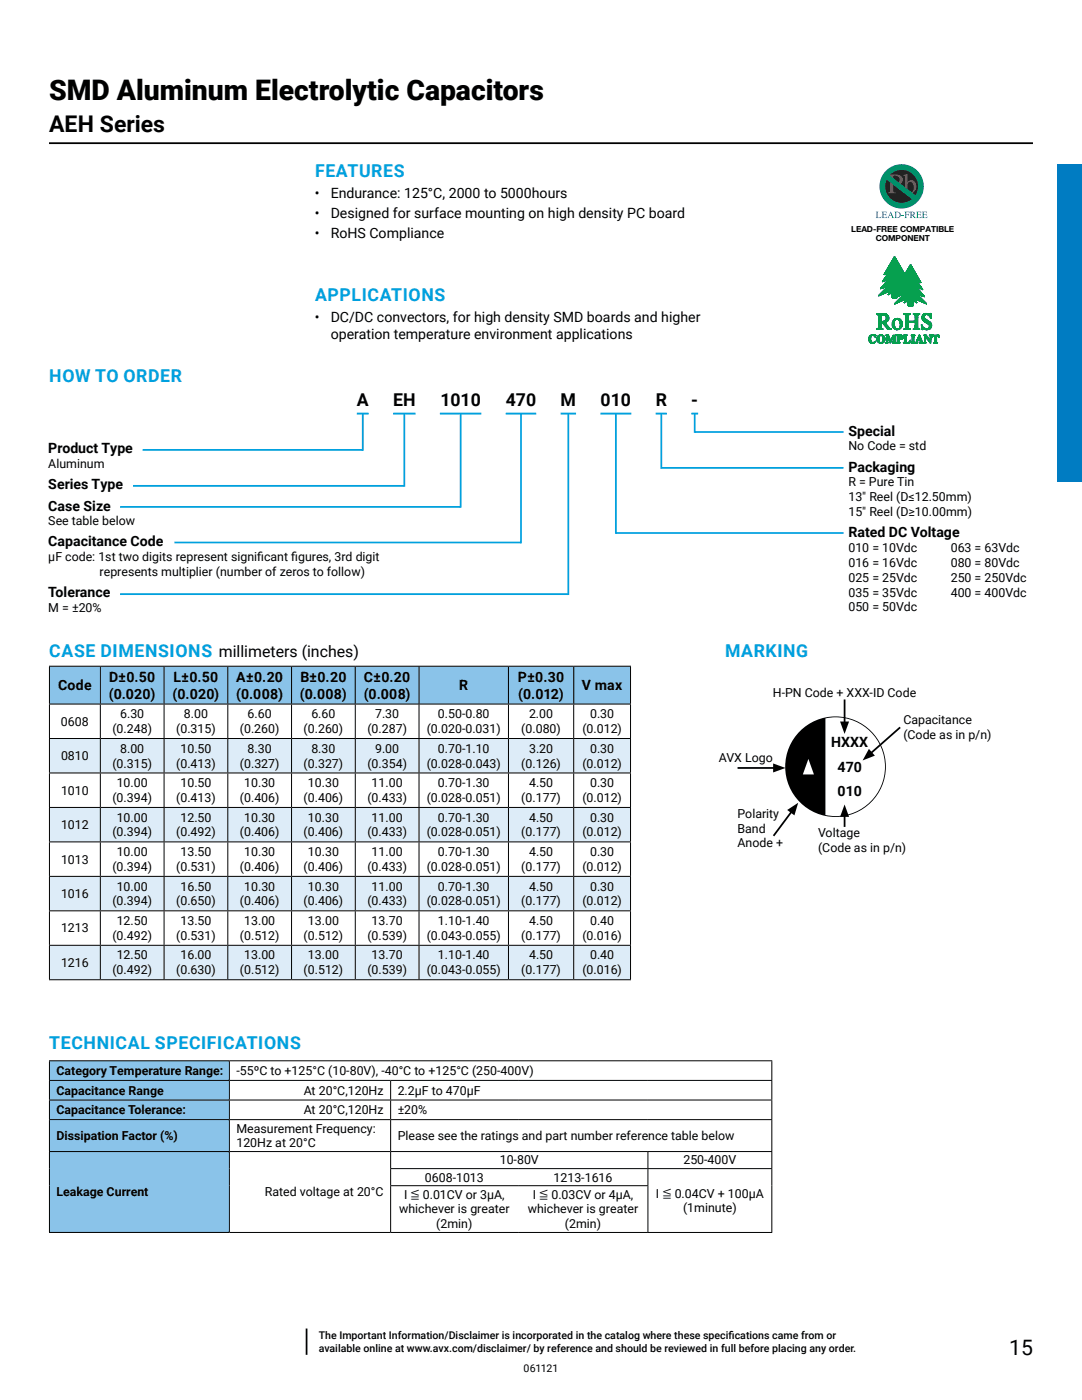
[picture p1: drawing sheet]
<svg xmlns="http://www.w3.org/2000/svg" width="216mm" height="279mm" viewBox="0 0 216 279" stroke-linecap="round" stroke-linejoin="round" font-family="sans-serif">
<defs><g id="words">
<text font-size="5.6" x="9.8" y="20">SMD Aluminum Electrolytic Capacitors</text>
<text font-size="4.6" x="9.8" y="26.4">AEH Series</text>
<text font-size="4.2" x="201.4" y="270.4">15</text>
<g font-size="3.5" fill="#00a0df">
<text x="62.9" y="35.3">FEATURES</text>
<text x="62.9" y="60.1">APPLICATIONS</text>
<text x="9.8" y="76.3">HOW TO ORDER</text>
<text x="9.8" y="131.2">CASE DIMENSIONS millimeters (inches)</text>
<text x="144.7" y="131.2">MARKING</text>
<text x="9.8" y="209.4">TECHNICAL SPECIFICATIONS</text>
</g>
<g font-size="3.5">
<text x="71.2" y="81.1">A</text>
<text x="78.4" y="81.1">EH</text>
<text x="87.9" y="81.1">1010</text>
<text x="100.9" y="81.1">470</text>
<text x="111.9" y="81.1">M</text>
<text x="119.9" y="81.1">010</text>
<text x="130.8" y="81.1">R</text>
<text x="137.9" y="81.1">-</text>
</g>
<g font-size="2.8">
<text x="62.8" y="39.5">•</text>
<text x="66" y="39.5">Endurance: 125°C, 2000 to 5000hours</text>
<text x="62.8" y="43.4">•</text>
<text x="62.8" y="47.4">•</text>
<text x="66" y="43.4">Designed for surface mounting on high density PC board</text>
<text x="66" y="47.4">RoHS Compliance</text>
<text x="62.8" y="64.4">•</text>
<text x="66" y="64.4">DC/DC convectors, for high density SMD boards and higher</text>
<text x="66" y="67.7">operation temperature environment applications</text>
<text x="169.3" y="86.9">Special</text>
<text x="9.6" y="90.5">Product Type</text>
<text x="169.3" y="94.1">Packaging</text>
<text x="9.6" y="97.7">Series Type</text>
<text x="9.6" y="101.9">Case Size</text>
<text x="169.3" y="107.2">Rated DC Voltage</text>
<text x="9.6" y="109.1">Capacitance Code</text>
<text x="9.6" y="119.2">Tolerance</text>
<text x="11.6" y="137.7">Code</text>
<text x="21.8" y="136">D±0.50</text>
<text x="34.6" y="136">L±0.50</text>
<text x="47.1" y="136">A±0.20</text>
<text x="59.9" y="136">B±0.20</text>
<text x="72.6" y="136">C±0.20</text>
<text x="91.6" y="137.7">R</text>
<text x="103.4" y="136">P±0.30</text>
<text x="116.1" y="137.7">V max</text>
<text x="21.7" y="139.4">(0.020)</text>
<text x="34.4" y="139.4">(0.020)</text>
<text x="47.1" y="139.4">(0.008)</text>
<text x="59.9" y="139.4">(0.008)</text>
<text x="72.6" y="139.4">(0.008)</text>
<text x="103.4" y="139.4">(0.012)</text>
<text x="165.9" y="149">HXXX</text>
<text x="167.1" y="154">470</text>
<text x="167.1" y="158.9">010</text>
</g>
<g font-size="2.5">
<text x="169.3" y="89.9">No Code = std</text>
<text x="9.6" y="93.5">Aluminum</text>
<text x="169.3" y="97.1">R = Pure Tin</text>
<text x="169.3" y="100">13&quot; Reel (D≤12.50mm)</text>
<text x="9.6" y="104.8">See table below</text>
<text x="169.3" y="103">15&quot; Reel (D≥10.00mm)</text>
<text x="9.6" y="112">µF code: 1st two digits represent signif</text>
<text x="51.3" y="112">icant f</text>
<text x="58.1" y="112">igures, 3rd digit</text>
<text x="169.3" y="110.2">010 = 10Vdc</text>
<text x="169.3" y="113.1">016 = 16Vdc</text>
<text x="189.7" y="110.2">063 = 63Vdc</text>
<text x="189.7" y="113.1">080 = 80Vdc</text>
<text x="19.9" y="115">represents multiplier (number of zeros to follow)</text>
<text x="169.3" y="116.1">025 = 25Vdc</text>
<text x="169.3" y="119.1">035 = 35Vdc</text>
<text x="189.7" y="116.1">250 = 250Vdc</text>
<text x="189.7" y="119.1">400 = 400Vdc</text>
<text x="9.6" y="122.2">M = ±20%</text>
<text x="169.3" y="122">050 = 50Vdc</text>
<text x="24" y="143.3">6.30</text>
<text x="36.7" y="143.3">8.00</text>
<text x="49.4" y="143.3">6.60</text>
<text x="62.1" y="143.3">6.60</text>
<text x="74.8" y="143.3">7.30</text>
<text x="87.4" y="143.3">0.50-0.80</text>
<text x="105.6" y="143.3">2.00</text>
<text x="117.7" y="143.3">0.30</text>
<text x="154.2" y="139.1">H-PN Code + XXX-ID Code</text>
<text x="12.2" y="144.8">0608</text>
<text x="22.4" y="146.3">(0.248)</text>
<text x="35.1" y="146.3">(0.315)</text>
<text x="47.9" y="146.3">(0.260)</text>
<text x="60.6" y="146.3">(0.260)</text>
<text x="73.3" y="146.3">(0.287)</text>
<text x="85.1" y="146.3">(0.020-0.031)</text>
<text x="104" y="146.3">(0.080)</text>
<text x="116.2" y="146.3">(0.012)</text>
<text x="180.3" y="144.5">Capacitance</text>
<text x="180.3" y="147.5">(Code as in p/n)</text>
<text x="12.2" y="151.7">0810</text>
<text x="22.4" y="153.2">(0.315)</text>
<text x="24" y="150.2">8.00</text>
<text x="35.2" y="153.2">(0.413)</text>
<text x="36" y="150.2">10.50</text>
<text x="47.9" y="153.2">(0.327)</text>
<text x="49.4" y="150.2">8.30</text>
<text x="60.6" y="153.2">(0.327)</text>
<text x="62.1" y="150.2">8.30</text>
<text x="73.3" y="153.2">(0.354)</text>
<text x="74.8" y="150.2">9.00</text>
<text x="85.2" y="153.2">(0.028-0.043)</text>
<text x="87.4" y="150.2">0.70-1.10</text>
<text x="104" y="153.2">(0.126)</text>
<text x="105.6" y="150.2">3.20</text>
<text x="116.2" y="153.2">(0.012)</text>
<text x="117.7" y="150.2">0.30</text>
<text x="143.4" y="152.1">AVX Logo</text>
<text x="12.2" y="158.6">1010</text>
<text x="22.4" y="160.1">(0.394)</text>
<text x="23.3" y="157.1">10.00</text>
<text x="35.2" y="160.1">(0.413)</text>
<text x="36" y="157.1">10.50</text>
<text x="47.9" y="160.1">(0.406)</text>
<text x="48.7" y="157.1">10.30</text>
<text x="60.6" y="160.1">(0.406)</text>
<text x="61.4" y="157.1">10.30</text>
<text x="73.3" y="160.1">(0.433)</text>
<text x="74.2" y="157.1">11.00</text>
<text x="85.2" y="160.1">(0.028-0.051)</text>
<text x="87.4" y="157.1">0.70-1.30</text>
<text x="104" y="160.1">(0.177)</text>
<text x="105.6" y="157.1">4.50</text>
<text x="116.2" y="160.1">(0.012)</text>
<text x="117.7" y="157.1">0.30</text>
<text x="12.2" y="165.5">1012</text>
<text x="22.4" y="166.9">(0.394)</text>
<text x="23.3" y="164">10.00</text>
<text x="35.2" y="166.9">(0.492)</text>
<text x="36" y="164">12.50</text>
<text x="47.9" y="166.9">(0.406)</text>
<text x="48.7" y="164">10.30</text>
<text x="60.6" y="166.9">(0.406)</text>
<text x="61.4" y="164">10.30</text>
<text x="73.3" y="166.9">(0.433)</text>
<text x="74.2" y="164">11.00</text>
<text x="85.2" y="166.9">(0.028-0.051)</text>
<text x="87.4" y="164">0.70-1.30</text>
<text x="104" y="166.9">(0.177)</text>
<text x="105.6" y="164">4.50</text>
<text x="116.2" y="166.9">(0.012)</text>
<text x="117.7" y="164">0.30</text>
<text x="147.2" y="163.2">Polarity</text>
<text x="147.2" y="166.1">Band</text>
<text x="163.2" y="167">Voltage</text>
<text x="12.2" y="172.3">1013</text>
<text x="22.4" y="173.8">(0.394)</text>
<text x="23.3" y="170.9">10.00</text>
<text x="35.2" y="173.8">(0.531)</text>
<text x="36" y="170.9">13.50</text>
<text x="47.9" y="173.8">(0.406)</text>
<text x="48.7" y="170.9">10.30</text>
<text x="60.6" y="173.8">(0.406)</text>
<text x="61.4" y="170.9">10.30</text>
<text x="73.3" y="173.8">(0.433)</text>
<text x="74.2" y="170.9">11.00</text>
<text x="85.2" y="173.8">(0.028-0.051)</text>
<text x="87.4" y="170.9">0.70-1.30</text>
<text x="104" y="173.8">(0.177)</text>
<text x="105.6" y="170.9">4.50</text>
<text x="116.2" y="173.8">(0.012)</text>
<text x="117.7" y="170.9">0.30</text>
<text x="147.2" y="169.1">Anode +</text>
<text x="163.2" y="170">(Code as in p/n)</text>
<text x="12.2" y="179.2">1016</text>
<text x="23.3" y="177.7">10.00</text>
<text x="36" y="177.7">16.50</text>
<text x="48.7" y="177.7">10.30</text>
<text x="61.4" y="177.7">10.30</text>
<text x="74.2" y="177.7">11.00</text>
<text x="87.4" y="177.7">0.70-1.30</text>
<text x="105.6" y="177.7">4.50</text>
<text x="117.7" y="177.7">0.30</text>
<text x="22.4" y="180.7">(0.394)</text>
<text x="23.3" y="184.6">12.50</text>
<text x="35.2" y="180.7">(0.650)</text>
<text x="36" y="184.6">13.50</text>
<text x="47.9" y="180.7">(0.406)</text>
<text x="48.7" y="184.6">13.00</text>
<text x="60.6" y="180.7">(0.406)</text>
<text x="61.4" y="184.6">13.00</text>
<text x="73.3" y="180.7">(0.433)</text>
<text x="74.2" y="184.6">13.70</text>
<text x="85.2" y="180.7">(0.028-0.051)</text>
<text x="87.4" y="184.6">1.10-1.40</text>
<text x="104" y="180.7">(0.177)</text>
<text x="105.6" y="184.6">4.50</text>
<text x="116.2" y="180.7">(0.012)</text>
<text x="117.7" y="184.6">0.40</text>
<text x="12.2" y="186.1">1213</text>
<text x="22.4" y="187.6">(0.492)</text>
<text x="23.3" y="191.5">12.50</text>
<text x="35.2" y="187.6">(0.531)</text>
<text x="36" y="191.5">16.00</text>
<text x="47.9" y="187.6">(0.512)</text>
<text x="48.7" y="191.5">13.00</text>
<text x="60.6" y="187.6">(0.512)</text>
<text x="61.4" y="191.5">13.00</text>
<text x="73.3" y="187.6">(0.539)</text>
<text x="74.2" y="191.5">13.70</text>
<text x="85.2" y="187.6">(0.043-0.055)</text>
<text x="87.4" y="191.5">1.10-1.40</text>
<text x="104" y="187.6">(0.177)</text>
<text x="105.6" y="191.5">4.50</text>
<text x="116.2" y="187.6">(0.016)</text>
<text x="117.7" y="191.5">0.40</text>
<text x="12.2" y="193">1216</text>
<text x="22.4" y="194.4">(0.492)</text>
<text x="35.2" y="194.4">(0.630)</text>
<text x="47.9" y="194.4">(0.512)</text>
<text x="60.6" y="194.4">(0.512)</text>
<text x="73.3" y="194.4">(0.539)</text>
<text x="85.2" y="194.4">(0.043-0.055)</text>
<text x="104" y="194.4">(0.177)</text>
<text x="116.2" y="194.4">(0.016)</text>
<text x="11.3" y="214.5">Category Temperature Range:</text>
<text x="47.2" y="214.5">-55ºC to +125°C (10-80V), -40°C to +125°C (250-400V)</text>
<text x="11.3" y="218.5">Capacitance Range</text>
<text x="60.6" y="218.5">At 20°C,120Hz</text>
<text x="79.4" y="218.5">2.2μF to 470μF</text>
<text x="11.3" y="222.4">Capacitance Tolerance:</text>
<text x="11.3" y="227.5">Dissipation Factor (%)</text>
<text x="47.2" y="226">Measurement Frequency:</text>
<text x="60.6" y="222.4">At 20°C,120Hz</text>
<text x="79.4" y="222.4">±20%</text>
<text x="79.4" y="227.5">Please see the ratings and part number reference table below</text>
<text x="47.2" y="229">120Hz at 20°C</text>
<text x="99.7" y="232.4">10-80V</text>
<text x="136.4" y="232.4">250-400V</text>
<text x="11.3" y="238.8">Leakage Current</text>
<text x="52.8" y="238.8">Rated voltage at 20°C</text>
<text x="80.6" y="239.2">I ≦ 0.01CV or 3μA,</text>
<text x="84.8" y="235.8">0608-1013</text>
<text x="106.3" y="239.2">I ≦ 0.03CV or 4μA,</text>
<text x="110.4" y="235.8">1213-1616</text>
<text x="130.9" y="239">I ≦ 0.04CV + 100μA</text>
<text x="79.7" y="242.2">whichever is greater</text>
<text x="87.1" y="245.1">(2min)</text>
<text x="105.3" y="242.2">whichever is greater</text>
<text x="112.7" y="245.1">(2min)</text>
<text x="136.3" y="242">(1minute)</text>
</g>
<g font-size="2.1">
<text x="63.6" y="267.2">The Important Information/Disclaimer is incorporated in the catalog where these specif</text>
<text x="63.6" y="269.7">available online at www.avx.com/disclaimer/ by reference and should be reviewed in full before placing any order.</text>
<text x="145.4" y="267.2">ications came from or</text>
<text x="104.4" y="273.8">061121</text>
</g>
<g font-size="1.7">
<text x="169.9" y="46.4">LEAD-FREE COMPATIBLE</text>
<text x="174.7" y="48.2">COMPONENT</text>
</g>
</g></defs>
<path d="M9.8 28.6h196.3M61.2 265.1v5.3" fill="none" stroke="#000" stroke-width=".35"/>
<path d="M211 32.8h4.9v63.3h-4.9z" fill="#007cc2"/>
<path d="M9.9 133h10.1v7.5h-10.1zM20 133h12.7v7.5h-12.7zM32.7 133h12.8v7.5h-12.8zM45.5 133h12.7v7.5h-12.7zM58.2 133h12.7v7.5h-12.7zM70.9 133h12.7v7.5h-12.7zM83.6 133h17.9v7.5h-17.9zM101.5 133h13v7.5h-13zM114.5 133h11.3v7.5h-11.3z" fill="#8ac3e9"/>
<path d="M9.9 147.4h10.1v6.9h-10.1zM20 147.4h12.7v6.9h-12.7zM32.7 147.4h12.8v6.9h-12.8zM45.5 147.4h12.7v6.9h-12.7zM58.2 147.4h12.7v6.9h-12.7zM70.9 147.4h12.7v6.9h-12.7zM83.6 147.4h17.9v6.9h-17.9zM101.5 147.4h13v6.9h-13zM114.5 147.4h11.3v6.9h-11.3zM9.9 161.1h10.1v6.9h-10.1zM20 161.1h12.7v6.9h-12.7zM32.7 161.1h12.8v6.9h-12.8zM45.5 161.1h12.7v6.9h-12.7zM58.2 161.1h12.7v6.9h-12.7zM70.9 161.1h12.7v6.9h-12.7zM83.6 161.1h17.9v6.9h-17.9zM101.5 161.1h13v6.9h-13zM114.5 161.1h11.3v6.9h-11.3zM9.9 174.9h10.1v6.9h-10.1zM20 174.9h12.7v6.9h-12.7zM32.7 174.9h12.8v6.9h-12.8zM45.5 174.9h12.7v6.9h-12.7zM58.2 174.9h12.7v6.9h-12.7zM70.9 174.9h12.7v6.9h-12.7zM83.6 174.9h17.9v6.9h-17.9zM101.5 174.9h13v6.9h-13zM114.5 174.9h11.3v6.9h-11.3zM9.9 188.7h10.1v6.8h-10.1zM20 188.7h12.7v6.8h-12.7zM32.7 188.7h12.8v6.8h-12.8zM45.5 188.7h12.7v6.8h-12.7zM58.2 188.7h12.7v6.8h-12.7zM70.9 188.7h12.7v6.8h-12.7zM83.6 188.7h17.9v6.8h-17.9zM101.5 188.7h13v6.8h-13zM114.5 188.7h11.3v6.8h-11.3z" fill="#ddecf8"/>
<g fill="none" stroke="#000" stroke-width=".2">
<path d="M9.8 133h116.1M9.9 133v7.4M20 133v7.4M32.7 133v7.4M45.5 133v7.4M58.2 133v7.4M70.9 133v7.4M83.6 133v7.4M101.5 133v7.4M114.5 133v7.4M125.8 133v7.4M9.8 140.5h116.1"/>
<path d="M9.8 147.4h116.1M9.8 154.3h116.1M9.9 140.6v6.7M9.9 147.5v6.7M9.9 154.4v6.7M20 140.6v6.7M20 147.5v6.7M20 154.4v6.7M32.7 140.6v6.7M32.7 147.5v6.7M32.7 154.4v6.7M45.5 140.6v6.7"/>
<path d="M45.5 147.5v6.7M45.5 154.4v6.7M58.2 140.6v6.7M58.2 147.5v6.7M58.2 154.4v6.7M70.9 140.6v6.7M70.9 147.5v6.7M70.9 154.4v6.7M83.6 140.6v6.7M83.6 147.5v6.7M83.6 154.4v6.7M101.5 140.6v6.7"/>
<path d="M101.5 147.5v6.7M101.5 154.4v6.7M114.5 140.6v6.7M114.5 147.5v6.7M114.5 154.4v6.7M125.8 140.6v6.7M125.8 147.5v6.7M125.8 154.4v6.7M9.8 161.1h116.1M9.8 168h116.1M9.8 174.9h116.1M9.9 161.2v6.7"/>
<path d="M9.9 168.1v6.7M9.9 175v6.7M20 161.2v6.7M20 168.1v6.7M20 175v6.7M32.7 161.2v6.7M32.7 168.1v6.7M32.7 175v6.7M45.5 161.2v6.7M45.5 168.1v6.7M45.5 175v6.7M58.2 161.2v6.7"/>
<path d="M58.2 168.1v6.7M58.2 175v6.7M70.9 161.2v6.7M70.9 168.1v6.7M70.9 175v6.7M83.6 161.2v6.7M83.6 168.1v6.7M83.6 175v6.7M101.5 161.2v6.7M101.5 168.1v6.7M101.5 175v6.7M114.5 161.2v6.7"/>
<path d="M114.5 168.1v6.7M114.5 175v6.7M125.8 161.2v6.7M125.8 168.1v6.7M125.8 175v6.7M9.8 181.8h116.1M9.8 188.7h116.1M9.8 195.5h116.1M9.9 181.9v6.7M9.9 188.7v6.7M20 181.9v6.7M20 188.7v6.7"/>
<path d="M32.7 181.9v6.7M32.7 188.7v6.7M45.5 181.9v6.7M45.5 188.7v6.7M58.2 181.9v6.7M58.2 188.7v6.7M70.9 181.9v6.7M70.9 188.7v6.7M83.6 181.9v6.7M83.6 188.7v6.7M101.5 181.9v6.7M101.5 188.7v6.7"/>
<path d="M114.5 181.9v6.7M114.5 188.7v6.7M125.8 181.9v6.7M125.8 188.7v6.7"/>
</g>
<path d="M9.9 211.7h35.9v3.9h-35.9zM9.9 215.6h35.9v3.9h-35.9zM9.9 219.5h35.9v3.9h-35.9zM9.9 223.4h35.9v6.4h-35.9zM9.9 229.8h35.9v16.2h-35.9z" fill="#8ac3e9"/>
<g fill="none" stroke="#000" stroke-width=".2">
<path d="M9.8 215.6h144.3M9.8 219.5h144.3M9.8 211.7h144.3M9.9 211.8v3.7M9.9 215.7v3.7M9.9 219.6v3.8M45.8 211.8v3.7M45.8 215.7v3.7M45.8 219.6v3.8M77.9 215.7v3.7M77.9 219.6v3.8M154 211.8v3.7"/>
<path d="M154 215.7v3.7M154 219.6v3.8M9.8 223.4h144.3M9.8 229.8h144.3M9.9 223.5v6.2M9.9 229.9v16M45.8 223.5v6.2M45.8 229.9v16M77.9 233.2h76.2M77.9 236.6h51.5M77.9 223.5v6.2M77.9 229.9v3.2"/>
<path d="M77.9 233.3v3.2M77.9 236.7v9.2M129.3 229.9v3.2M129.3 233.3v3.2M129.3 236.7v9.2M154 223.5v6.2M154 229.9v3.2M154 233.3v12.6M9.8 246h144.3"/>
</g>
<g fill="none" stroke="#00a0df" stroke-width=".35">
<path d="M26.5 97h54.2M28.4 89.8h44M71.2 82.5h2.4M72.4 82.5v7.5M78.4 82.5h4.5M80.7 82.5v14.6M87.8 82.5h8.3M91.9 82.5v18.8M100.9 82.5h6.1M104 82.5v25.9M111.9 82.5h3M113.4 82.5v36.3"/>
<path d="M119.8 82.5h6.2M122.9 82.5v24.1M130.8 82.5h2.3M132 93.4h36.3M132 82.5v11.1M137.9 82.5h1.4M138.6 86.2h29.7M138.6 82.5v3.9M24 101.2h67.9M24 118.6h89.4M34.8 108.3h69.2M122.9 106.4h45.4"/>
</g>
<path d="M174.9 62.7h1.9z" fill="#06a04f"/>
<path d="M174.9 62.7h1.9z" fill="none" stroke="#06a04f" stroke-width=".2"/>
<path d="M174.9 62.7h1.8z" fill="#06a04f"/>
<path d="M174.9 62.7h1.8z" fill="none" stroke="#06a04f" stroke-width=".2"/>
<path d="M174.9 62.7h1.7z" fill="#06a04f"/>
<path d="M174.9 62.7h1.7z" fill="none" stroke="#06a04f" stroke-width=".2"/>
<path d="M174.9 62.7l1.5-.1z" fill="#06a04f"/>
<path d="M174.9 62.7l1.5-.1z" fill="none" stroke="#06a04f" stroke-width=".2"/>
<path d="M174.9 62.7l1.4-.1z" fill="#06a04f"/>
<path d="M174.9 62.7l1.4-.1z" fill="none" stroke="#06a04f" stroke-width=".2"/>
<path d="M174.9 62.6h1.2l-1.2 .1z" fill="#06a04f"/>
<path d="M174.9 62.6h1.2l-1.2 .1z" fill="none" stroke="#06a04f" stroke-width=".2"/>
<path d="M174.9 62.7h1.9z" fill="#06a04f"/>
<path d="M174.9 62.7h1.9z" fill="none" stroke="#06a04f" stroke-width=".2"/>
<path d="M175 62.8h1.9z" fill="#06a04f"/>
<path d="M175 62.8h1.9z" fill="none" stroke="#06a04f" stroke-width=".2"/>
<path d="M175 62.8h1.9z" fill="#06a04f"/>
<path d="M175 62.8h1.9z" fill="none" stroke="#06a04f" stroke-width=".2"/>
<path d="M175.1 62.8h1.8z" fill="#06a04f"/>
<path d="M175.1 62.8h1.8z" fill="none" stroke="#06a04f" stroke-width=".2"/>
<path d="M176.1 62.8h.9z" fill="#06a04f"/>
<path d="M176.1 62.8h.9z" fill="none" stroke="#06a04f" stroke-width=".2"/>
<path d="M175.9 62.8h.2z" fill="#06a04f"/>
<path d="M175.9 62.8h.2z" fill="none" stroke="#06a04f" stroke-width=".2"/>
<path d="M176.1 62.8h.9z" fill="#06a04f"/>
<path d="M176.1 62.8h.9z" fill="none" stroke="#06a04f" stroke-width=".2"/>
<path d="M176.2 62.8h.8z" fill="#06a04f"/>
<path d="M176.2 62.8h.8z" fill="none" stroke="#06a04f" stroke-width=".2"/>
<path d="M176.4 62.9h.7z" fill="#06a04f"/>
<path d="M176.4 62.9h.7z" fill="none" stroke="#06a04f" stroke-width=".2"/>
<path d="M175.2 62.9l.7-.1z" fill="#06a04f"/>
<path d="M175.2 62.9l.7-.1z" fill="none" stroke="#06a04f" stroke-width=".2"/>
<path d="M175.2 62.9l.9-.1z" fill="#06a04f"/>
<path d="M175.2 62.9l.9-.1z" fill="none" stroke="#06a04f" stroke-width=".2"/>
<path d="M175.1 62.8h1l-.9 .1z" fill="#06a04f"/>
<path d="M175.1 62.8h1l-.9 .1z" fill="none" stroke="#06a04f" stroke-width=".2"/>
<path d="M176.4 62.9h.7z" fill="#06a04f"/>
<path d="M176.4 62.9h.7z" fill="none" stroke="#06a04f" stroke-width=".2"/>
<path d="M175.2 62.9h.7z" fill="#06a04f"/>
<path d="M175.2 62.9h.7z" fill="none" stroke="#06a04f" stroke-width=".2"/>
<path d="M175.2 62.9h.6l-.5 .1z" fill="#06a04f"/>
<path d="M175.2 62.9h.6l-.5 .1z" fill="none" stroke="#06a04f" stroke-width=".2"/>
<path d="M175.3 63l.5-.1z" fill="#06a04f"/>
<path d="M175.3 63l.5-.1z" fill="none" stroke="#06a04f" stroke-width=".2"/>
<path d="M176.5 62.9h.6z" fill="#06a04f"/>
<path d="M176.5 62.9h.6z" fill="none" stroke="#06a04f" stroke-width=".2"/>
<path d="M176.6 63l.5-.1 .1 .1z" fill="#06a04f"/>
<path d="M176.6 63l.5-.1 .1 .1z" fill="none" stroke="#06a04f" stroke-width=".2"/>
<path d="M176.6 63h.6z" fill="#06a04f"/>
<path d="M176.6 63h.6z" fill="none" stroke="#06a04f" stroke-width=".2"/>
<path d="M175.3 63.1l.5-.1z" fill="#06a04f"/>
<path d="M175.3 63.1l.5-.1z" fill="none" stroke="#06a04f" stroke-width=".2"/>
<path d="M175.3 63h.5l-.5 .1z" fill="#06a04f"/>
<path d="M175.3 63h.5l-.5 .1z" fill="none" stroke="#06a04f" stroke-width=".2"/>
<path d="M176.7 63.1l.5-.1 .1 .2z" fill="#06a04f"/>
<path d="M176.7 63.1l.5-.1 .1 .2z" fill="none" stroke="#06a04f" stroke-width=".2"/>
<path d="M176.7 63.1l.6 .1z" fill="#06a04f"/>
<path d="M176.7 63.1l.6 .1z" fill="none" stroke="#06a04f" stroke-width=".2"/>
<path d="M176.8 63.2h.5l-.5 .1z" fill="#06a04f"/>
<path d="M176.8 63.2h.5l-.5 .1z" fill="none" stroke="#06a04f" stroke-width=".2"/>
<path d="M176.8 63.3l.5-.1 .1 .1z" fill="#06a04f"/>
<path d="M176.8 63.3l.5-.1 .1 .1z" fill="none" stroke="#06a04f" stroke-width=".2"/>
<path d="M176.8 63.3h.6l-.6 .2z" fill="#06a04f"/>
<path d="M176.8 63.3h.6l-.6 .2z" fill="none" stroke="#06a04f" stroke-width=".2"/>
<path d="M176.8 63.5l.6-.2v.2z" fill="#06a04f"/>
<path d="M176.8 63.5l.6-.2v.2z" fill="none" stroke="#06a04f" stroke-width=".2"/>
<path d="M176.8 63.5h.6l-.6 .1z" fill="#06a04f"/>
<path d="M176.8 63.5h.6l-.6 .1z" fill="none" stroke="#06a04f" stroke-width=".2"/>
<path d="M176.8 63.6l.6-.1v.1z" fill="#06a04f"/>
<path d="M176.8 63.6l.6-.1v.1z" fill="none" stroke="#06a04f" stroke-width=".2"/>
<path d="M176.8 63.8l.6-.2v.1z" fill="#06a04f"/>
<path d="M176.8 63.8l.6-.2v.1z" fill="none" stroke="#06a04f" stroke-width=".2"/>
<path d="M176.8 63.6h.6l-.6 .2z" fill="#06a04f"/>
<path d="M176.8 63.6h.6l-.6 .2z" fill="none" stroke="#06a04f" stroke-width=".2"/>
<path d="M176.8 63.8l.6-.1-.1 .2z" fill="#06a04f"/>
<path d="M176.8 63.8l.6-.1-.1 .2z" fill="none" stroke="#06a04f" stroke-width=".2"/>
<path d="M176.8 63.8l.5 .1h-.6z" fill="#06a04f"/>
<path d="M176.8 63.8l.5 .1h-.6z" fill="none" stroke="#06a04f" stroke-width=".2"/>
<path d="M176.7 63.9h.6l-.7 .1z" fill="#06a04f"/>
<path d="M176.6 64l.7-.1z" fill="none" stroke="#06a04f" stroke-width=".2"/>
<path d="M176.6 64l.7-.1-.1 .1z" fill="#06a04f"/>
<path d="M176.6 64l.7-.1-.1 .1z" fill="none" stroke="#06a04f" stroke-width=".2"/>
<path d="M176.5 64.1l.7-.1z" fill="#06a04f"/>
<path d="M176.5 64.1l.7-.1z" fill="none" stroke="#06a04f" stroke-width=".2"/>
<path d="M176.5 64.1l.7-.1z" fill="#06a04f"/>
<path d="M176.5 64.1l.7-.1z" fill="none" stroke="#06a04f" stroke-width=".2"/>
<path d="M176.4 64.1h.7z" fill="#06a04f"/>
<path d="M176.4 64.1h.7z" fill="none" stroke="#06a04f" stroke-width=".2"/>
<path d="M175.3 63.1h.5l-.5 .2z" fill="#06a04f"/>
<path d="M175.3 63.1h.5l-.5 .2z" fill="none" stroke="#06a04f" stroke-width=".2"/>
<path d="M175.3 63.3l.5-.2v1z" fill="#06a04f"/>
<path d="M175.3 63.3l.5-.2v1z" fill="none" stroke="#06a04f" stroke-width=".2"/>
<path d="M176.2 64.1h.9z" fill="#06a04f"/>
<path d="M176.2 64.1h.9z" fill="none" stroke="#06a04f" stroke-width=".2"/>
<path d="M176.2 64.1h.9z" fill="#06a04f"/>
<path d="M176.2 64.1h.9z" fill="none" stroke="#06a04f" stroke-width=".2"/>
<path d="M175.8 64.4l1-.1z" fill="#06a04f"/>
<path d="M175.8 64.4l1-.1z" fill="none" stroke="#06a04f" stroke-width=".2"/>
<path d="M175.8 64.4l1.1-.2z" fill="#06a04f"/>
<path d="M175.8 64.4l1.1-.2z" fill="none" stroke="#06a04f" stroke-width=".2"/>
<path d="M175.8 64.4l.4-.2h.7z" fill="#06a04f"/>
<path d="M175.8 64.4l.4-.3 .7 .1z" fill="none" stroke="#06a04f" stroke-width=".2"/>
<path d="M175.8 64.4l.4-.3z" fill="#06a04f"/>
<path d="M175.8 64.4l.4-.3z" fill="none" stroke="#06a04f" stroke-width=".2"/>
<path d="M175.8 64.1h.3l-.3 .3z" fill="#06a04f"/>
<path d="M175.8 64.1h.3l-.3 .3z" fill="none" stroke="#06a04f" stroke-width=".2"/>
<path d="M175.8 64.1v.3l-.5 .7z" fill="#06a04f"/>
<path d="M175.8 64.1v.3l-.5 .7z" fill="none" stroke="#06a04f" stroke-width=".2"/>
<path d="M175.3 63.3l.5 .8-.5 1z" fill="#06a04f"/>
<path d="M175.3 63.3l.5 .8-.5 1z" fill="none" stroke="#06a04f" stroke-width=".2"/>
<path d="M175.8 64.4v.7h-.5z" fill="#06a04f"/>
<path d="M175.8 64.4v.7h-.5z" fill="none" stroke="#06a04f" stroke-width=".2"/>
<path d="M175.8 64.4l.8-.1z" fill="#06a04f"/>
<path d="M175.8 64.4l.8-.1z" fill="none" stroke="#06a04f" stroke-width=".2"/>
<path d="M176.1 64.4l.5-.1 .7 .9z" fill="#06a04f"/>
<path d="M176.1 64.4l.5-.1 .7 .9z" fill="none" stroke="#06a04f" stroke-width=".2"/>
<path d="M175.3 65.1h.5l-.5 .2z" fill="#06a04f"/>
<path d="M175.3 65.1h.5l-.5 .2z" fill="none" stroke="#06a04f" stroke-width=".2"/>
<path d="M175.3 65.3l.5-.2v.2z" fill="#06a04f"/>
<path d="M175.3 65.3l.5-.2v.2z" fill="none" stroke="#06a04f" stroke-width=".2"/>
<path d="M175.3 65.3h.5l-.5 .1z" fill="#06a04f"/>
<path d="M175.3 65.3h.5l-.5 .1z" fill="none" stroke="#06a04f" stroke-width=".2"/>
<path d="M175.3 65.4l.5-.1v.1z" fill="#06a04f"/>
<path d="M175.3 65.4l.5-.1v.1z" fill="none" stroke="#06a04f" stroke-width=".2"/>
<path d="M175.3 65.4h.5z" fill="#06a04f"/>
<path d="M175.3 65.4h.5z" fill="none" stroke="#06a04f" stroke-width=".2"/>
<path d="M175.3 65.4l.6 .1z" fill="#06a04f"/>
<path d="M175.3 65.4l.6 .1z" fill="none" stroke="#06a04f" stroke-width=".2"/>
<path d="M175.3 65.4l.6 .1h-.7z" fill="#06a04f"/>
<path d="M175.3 65.4l.6 .1h-.7z" fill="none" stroke="#06a04f" stroke-width=".2"/>
<path d="M175.2 65.5h.7l.1 .1z" fill="#06a04f"/>
<path d="M175.2 65.5h.7l.1 .1z" fill="none" stroke="#06a04f" stroke-width=".2"/>
<path d="M175.1 65.6h.9z" fill="#06a04f"/>
<path d="M175.1 65.6h.9z" fill="none" stroke="#06a04f" stroke-width=".2"/>
<path d="M175.1 65.6h.9z" fill="#06a04f"/>
<path d="M175.1 65.6h.9z" fill="none" stroke="#06a04f" stroke-width=".2"/>
<path d="M175.1 65.6h1z" fill="#06a04f"/>
<path d="M175.1 65.6h1z" fill="none" stroke="#06a04f" stroke-width=".2"/>
<path d="M174.9 65.7l1.3-.1z" fill="#06a04f"/>
<path d="M174.9 65.7l1.3-.1z" fill="none" stroke="#06a04f" stroke-width=".2"/>
<path d="M174.9 65.7l.2-.1h1z" fill="#06a04f"/>
<path d="M174.9 65.7l.2-.1h1z" fill="none" stroke="#06a04f" stroke-width=".2"/>
<path d="M174.9 65.6h.2l-.2 .1z" fill="#06a04f"/>
<path d="M174.9 65.6h.2l-.2 .1z" fill="none" stroke="#06a04f" stroke-width=".2"/>
<path d="M174.9 65.8l1.3-.2v.2z" fill="#06a04f"/>
<path d="M174.9 65.8l1.3-.2v.2z" fill="none" stroke="#06a04f" stroke-width=".2"/>
<path d="M177.1 65.7l.8-.1z" fill="#06a04f"/>
<path d="M177.1 65.7l.8-.1z" fill="none" stroke="#06a04f" stroke-width=".2"/>
<path d="M177.1 65.7l.7-.1z" fill="#06a04f"/>
<path d="M177.1 65.8l.7-.2z" fill="none" stroke="#06a04f" stroke-width=".2"/>
<path d="M177.1 65.8l.6-.2z" fill="#06a04f"/>
<path d="M177.1 65.8l.6-.2z" fill="none" stroke="#06a04f" stroke-width=".2"/>
<path d="M177.1 65.7l.4-.2h.1z" fill="#06a04f"/>
<path d="M177.1 65.7l.4-.2h.1z" fill="none" stroke="#06a04f" stroke-width=".2"/>
<path d="M177.4 65.4l.1 .1-.4 .2z" fill="#06a04f"/>
<path d="M177.4 65.4l.1 .1-.4 .2z" fill="none" stroke="#06a04f" stroke-width=".2"/>
<path d="M177.3 65.2l.1 .2-.3 .4z" fill="#06a04f"/>
<path d="M177.3 65.2l.1 .2-.3 .4z" fill="none" stroke="#06a04f" stroke-width=".2"/>
<path d="M176.1 64.4l1.2 .8-.2 .6z" fill="#06a04f"/>
<path d="M176.1 64.4l1.2 .8-.2 .6z" fill="none" stroke="#06a04f" stroke-width=".2"/>
<path d="M177.1 65.8l.8-.2v.2z" fill="#06a04f"/>
<path d="M177.1 65.8l.8-.2v.2z" fill="none" stroke="#06a04f" stroke-width=".2"/>
<path d="M179 63.6h.3z" fill="#06a04f"/>
<path d="M179 63.6h.3z" fill="none" stroke="#06a04f" stroke-width=".2"/>
<path d="M178.7 63.6h.6z" fill="#06a04f"/>
<path d="M178.7 63.6h.6z" fill="none" stroke="#06a04f" stroke-width=".2"/>
<path d="M178.7 63.6h.3z" fill="#06a04f"/>
<path d="M178.7 63.6h.3z" fill="none" stroke="#06a04f" stroke-width=".2"/>
<path d="M178.7 63.6h.7z" fill="#06a04f"/>
<path d="M178.7 63.6h.7z" fill="none" stroke="#06a04f" stroke-width=".2"/>
<path d="M178.6 63.6h.8z" fill="#06a04f"/>
<path d="M178.6 63.6h.8z" fill="none" stroke="#06a04f" stroke-width=".2"/>
<path d="M178.5 63.7l.9-.1z" fill="#06a04f"/>
<path d="M178.5 63.7l.9-.1z" fill="none" stroke="#06a04f" stroke-width=".2"/>
<path d="M178.5 63.7l.9-.1z" fill="#06a04f"/>
<path d="M178.5 63.7l.9-.1z" fill="none" stroke="#06a04f" stroke-width=".2"/>
<path d="M179 63.7l.4-.1z" fill="#06a04f"/>
<path d="M179 63.7l.4-.1z" fill="none" stroke="#06a04f" stroke-width=".2"/>
<path d="M179.1 63.7l.3-.1z" fill="#06a04f"/>
<path d="M179.1 63.7l.3-.1z" fill="none" stroke="#06a04f" stroke-width=".2"/>
<path d="M179.1 63.7l.3-.1 .2 .1z" fill="#06a04f"/>
<path d="M179.1 63.7l.3-.1 .2 .1z" fill="none" stroke="#06a04f" stroke-width=".2"/>
<path d="M178.4 63.7h.6z" fill="#06a04f"/>
<path d="M178.4 63.7h.6z" fill="none" stroke="#06a04f" stroke-width=".2"/>
<path d="M178.4 63.7h.6z" fill="#06a04f"/>
<path d="M178.4 63.7h.6z" fill="none" stroke="#06a04f" stroke-width=".2"/>
<path d="M178.4 63.7h.5z" fill="#06a04f"/>
<path d="M178.4 63.7h.5z" fill="none" stroke="#06a04f" stroke-width=".2"/>
<path d="M179.1 63.7h.5z" fill="#06a04f"/>
<path d="M179.1 63.7h.5z" fill="none" stroke="#06a04f" stroke-width=".2"/>
<path d="M178.4 63.8l.4-.1z" fill="#06a04f"/>
<path d="M178.4 63.7h.4l-.4 .1z" fill="none" stroke="#06a04f" stroke-width=".2"/>
<path d="M178.4 63.8l.4-.1z" fill="#06a04f"/>
<path d="M178.4 63.8l.4-.1z" fill="none" stroke="#06a04f" stroke-width=".2"/>
<path d="M179.2 63.8l.4-.1z" fill="#06a04f"/>
<path d="M179.2 63.8l.4-.1z" fill="none" stroke="#06a04f" stroke-width=".2"/>
<path d="M179.3 63.8l.3-.1 .2 .1z" fill="#06a04f"/>
<path d="M179.3 63.8l.3-.1 .2 .1z" fill="none" stroke="#06a04f" stroke-width=".2"/>
<path d="M178.4 63.8h.3l-.4 .1z" fill="#06a04f"/>
<path d="M178.4 63.8h.3l-.4 .1z" fill="none" stroke="#06a04f" stroke-width=".2"/>
<path d="M178.3 63.9l.4-.1z" fill="#06a04f"/>
<path d="M178.3 63.9l.4-.1z" fill="none" stroke="#06a04f" stroke-width=".2"/>
<path d="M179.3 63.8h.5l-.4 .2z" fill="#06a04f"/>
<path d="M179.3 63.8h.5l-.4 .2z" fill="none" stroke="#06a04f" stroke-width=".2"/>
<path d="M179.4 64l.4-.2 .1 .2z" fill="#06a04f"/>
<path d="M179.4 64l.4-.2 .1 .2z" fill="none" stroke="#06a04f" stroke-width=".2"/>
<path d="M178.2 64.1l.4-.2z" fill="#06a04f"/>
<path d="M178.2 64.1l.4-.2z" fill="none" stroke="#06a04f" stroke-width=".2"/>
<path d="M178.3 63.9h.3l-.4 .2z" fill="#06a04f"/>
<path d="M178.3 63.9h.3l-.4 .2z" fill="none" stroke="#06a04f" stroke-width=".2"/>
<path d="M179.4 64h.5z" fill="#06a04f"/>
<path d="M179.4 64h.5z" fill="none" stroke="#06a04f" stroke-width=".2"/>
<path d="M178.2 64.1l.3-.1v.1z" fill="#06a04f"/>
<path d="M178.2 64.1l.3-.1v.1z" fill="none" stroke="#06a04f" stroke-width=".2"/>
<path d="M179.5 64.1l.4-.1 .1 .2z" fill="#06a04f"/>
<path d="M179.5 64.1l.4-.1 .1 .2z" fill="none" stroke="#06a04f" stroke-width=".2"/>
<path d="M179.5 64.1l.5 .1-.5 .1z" fill="#06a04f"/>
<path d="M179.5 64.1l.5 .1-.5 .1z" fill="none" stroke="#06a04f" stroke-width=".2"/>
<path d="M178.2 64.1h.3l-.4 .2z" fill="#06a04f"/>
<path d="M178.2 64.1h.3l-.4 .2z" fill="none" stroke="#06a04f" stroke-width=".2"/>
<path d="M178.1 64.3l.4-.1-.1 .1z" fill="#06a04f"/>
<path d="M178.1 64.3l.4-.1-.1 .1z" fill="none" stroke="#06a04f" stroke-width=".2"/>
<path d="M179.5 64.3l.5-.1v.2z" fill="#06a04f"/>
<path d="M179.5 64.3l.5-.1v.2z" fill="none" stroke="#06a04f" stroke-width=".2"/>
<path d="M179.5 64.3l.5 .1-.4 .1z" fill="#06a04f"/>
<path d="M179.5 64.3l.5 .1-.4 .1z" fill="none" stroke="#06a04f" stroke-width=".2"/>
<path d="M178.1 64.3h.3l-.4 .2z" fill="#06a04f"/>
<path d="M178.1 64.3h.3l-.4 .2z" fill="none" stroke="#06a04f" stroke-width=".2"/>
<path d="M178 64.5l.4-.2v.2z" fill="#06a04f"/>
<path d="M178 64.5l.4-.2v.2z" fill="none" stroke="#06a04f" stroke-width=".2"/>
<path d="M179.6 64.5l.4-.1-.4 .2z" fill="#06a04f"/>
<path d="M179.6 64.5l.4-.1-.4 .2z" fill="none" stroke="#06a04f" stroke-width=".2"/>
<path d="M179.6 64.6l.4-.2 .1 .2z" fill="#06a04f"/>
<path d="M179.6 64.6l.4-.2 .1 .2z" fill="none" stroke="#06a04f" stroke-width=".2"/>
<path d="M178 64.5h.4l-.4 .2z" fill="#06a04f"/>
<path d="M178 64.5h.4l-.4 .2z" fill="none" stroke="#06a04f" stroke-width=".2"/>
<path d="M178 64.7l.4-.2v.2z" fill="#06a04f"/>
<path d="M178 64.7l.4-.2v.2z" fill="none" stroke="#06a04f" stroke-width=".2"/>
<path d="M179.6 64.6h.5l-.5 .2z" fill="#06a04f"/>
<path d="M179.6 64.6h.5l-.5 .2z" fill="none" stroke="#06a04f" stroke-width=".2"/>
<path d="M179.6 64.8l.5-.2-.1 .3z" fill="#06a04f"/>
<path d="M179.6 64.8l.5-.2-.1 .3z" fill="none" stroke="#06a04f" stroke-width=".2"/>
<path d="M178 64.9l.4-.2 .1 .2z" fill="#06a04f"/>
<path d="M178 64.9l.4-.2 .1 .2z" fill="none" stroke="#06a04f" stroke-width=".2"/>
<path d="M178 64.7h.4l-.4 .2z" fill="#06a04f"/>
<path d="M178 64.7h.4l-.4 .2z" fill="none" stroke="#06a04f" stroke-width=".2"/>
<path d="M179.6 64.8l.4 .1-.4 .1z" fill="#06a04f"/>
<path d="M179.6 64.8l.4 .1-.4 .1z" fill="none" stroke="#06a04f" stroke-width=".2"/>
<path d="M179.6 65l.4-.1v.2z" fill="#06a04f"/>
<path d="M179.6 65l.4-.1v.2z" fill="none" stroke="#06a04f" stroke-width=".2"/>
<path d="M178 64.9h.5v.2z" fill="#06a04f"/>
<path d="M178 64.9h.5v.2z" fill="none" stroke="#06a04f" stroke-width=".2"/>
<path d="M178 64.9l.5 .2-.4 .1z" fill="#06a04f"/>
<path d="M178 64.9l.5 .2-.4 .1z" fill="none" stroke="#06a04f" stroke-width=".2"/>
<path d="M179.6 65l.4 .1-.4 .1z" fill="#06a04f"/>
<path d="M179.6 65l.4 .1-.4 .1z" fill="none" stroke="#06a04f" stroke-width=".2"/>
<path d="M179.6 65.2l.4-.1-.1 .2z" fill="#06a04f"/>
<path d="M179.6 65.2l.4-.1-.1 .2z" fill="none" stroke="#06a04f" stroke-width=".2"/>
<path d="M178.1 65.2l.4-.1 .1 .2z" fill="#06a04f"/>
<path d="M178.1 65.2l.4-.1 .1 .2z" fill="none" stroke="#06a04f" stroke-width=".2"/>
<path d="M178.1 65.2l.5 .1h-.4z" fill="#06a04f"/>
<path d="M178.1 65.2l.5 .1h-.4z" fill="none" stroke="#06a04f" stroke-width=".2"/>
<path d="M179.6 65.2l.3 .1h-.4z" fill="#06a04f"/>
<path d="M179.6 65.2l.3 .1h-.4z" fill="none" stroke="#06a04f" stroke-width=".2"/>
<path d="M178.2 65.3l.4 .1z" fill="#06a04f"/>
<path d="M178.2 65.3l.4 .1z" fill="none" stroke="#06a04f" stroke-width=".2"/>
<path d="M179.5 65.3h.4l-.4 .2z" fill="#06a04f"/>
<path d="M179.5 65.3h.4l-.4 .2z" fill="none" stroke="#06a04f" stroke-width=".2"/>
<path d="M179.5 65.5l.4-.2-.1 .2z" fill="#06a04f"/>
<path d="M179.5 65.5l.4-.2-.1 .2z" fill="none" stroke="#06a04f" stroke-width=".2"/>
<path d="M178.3 65.5h.4z" fill="#06a04f"/>
<path d="M178.3 65.5h.4z" fill="none" stroke="#06a04f" stroke-width=".2"/>
<path d="M178.2 65.3l.4 .1-.3 .1z" fill="#06a04f"/>
<path d="M178.2 65.3l.4 .1-.3 .1z" fill="none" stroke="#06a04f" stroke-width=".2"/>
<path d="M178.3 65.5h.4z" fill="#06a04f"/>
<path d="M178.3 65.5h.4z" fill="none" stroke="#06a04f" stroke-width=".2"/>
<path d="M179.5 65.5h.3h-.4z" fill="#06a04f"/>
<path d="M179.4 65.5h.4z" fill="none" stroke="#06a04f" stroke-width=".2"/>
<path d="M179.4 65.5h.4z" fill="#06a04f"/>
<path d="M179.4 65.5h.4z" fill="none" stroke="#06a04f" stroke-width=".2"/>
<path d="M179.3 65.6l.4-.1z" fill="#06a04f"/>
<path d="M179.3 65.6l.4-.1z" fill="none" stroke="#06a04f" stroke-width=".2"/>
<path d="M178.5 65.6h.4z" fill="#06a04f"/>
<path d="M178.5 65.6h.4z" fill="none" stroke="#06a04f" stroke-width=".2"/>
<path d="M178.3 65.5h.4z" fill="#06a04f"/>
<path d="M178.3 65.5h.4z" fill="none" stroke="#06a04f" stroke-width=".2"/>
<path d="M179.3 65.6l.4-.1z" fill="#06a04f"/>
<path d="M179.3 65.6l.4-.1z" fill="none" stroke="#06a04f" stroke-width=".2"/>
<path d="M178.5 65.6l.5 .1z" fill="#06a04f"/>
<path d="M178.5 65.6l.5 .1z" fill="none" stroke="#06a04f" stroke-width=".2"/>
<path d="M179.3 65.6h.3l-.4 .1z" fill="#06a04f"/>
<path d="M179.3 65.6h.3l-.4 .1z" fill="none" stroke="#06a04f" stroke-width=".2"/>
<path d="M179.2 65.7l.4-.1z" fill="#06a04f"/>
<path d="M179.2 65.7l.4-.1z" fill="none" stroke="#06a04f" stroke-width=".2"/>
<path d="M178.6 65.7h.9z" fill="#06a04f"/>
<path d="M178.6 65.8l.9-.1z" fill="none" stroke="#06a04f" stroke-width=".2"/>
<path d="M178.6 65.7h.6z" fill="#06a04f"/>
<path d="M178.6 65.8l.6-.1z" fill="none" stroke="#06a04f" stroke-width=".2"/>
<path d="M178.6 65.7h.5z" fill="#06a04f"/>
<path d="M178.6 65.8l.5-.1z" fill="none" stroke="#06a04f" stroke-width=".2"/>
<path d="M178.6 65.7h.4z" fill="#06a04f"/>
<path d="M178.6 65.8l.4-.1z" fill="none" stroke="#06a04f" stroke-width=".2"/>
<path d="M178.5 65.6l.5 .1h-.4z" fill="#06a04f"/>
<path d="M178.5 65.6l.5 .1-.4 .1z" fill="none" stroke="#06a04f" stroke-width=".2"/>
<path d="M178.6 65.8l.9-.1z" fill="#06a04f"/>
<path d="M178.6 65.8l.9-.1z" fill="none" stroke="#06a04f" stroke-width=".2"/>
<path d="M178.8 65.8h.6z" fill="#06a04f"/>
<path d="M178.8 65.8h.6z" fill="none" stroke="#06a04f" stroke-width=".2"/>
<path d="M178.6 65.8h.8z" fill="#06a04f"/>
<path d="M178.6 65.8h.8z" fill="none" stroke="#06a04f" stroke-width=".2"/>
<path d="M178.8 65.8l.5-.1z" fill="#06a04f"/>
<path d="M178.8 65.8h.5z" fill="none" stroke="#06a04f" stroke-width=".2"/>
<path d="M179.1 65.8l.2-.1z" fill="#06a04f"/>
<path d="M179.1 65.8h.2z" fill="none" stroke="#06a04f" stroke-width=".2"/>
<path d="M178.8 65.8h.3z" fill="#06a04f"/>
<path d="M178.8 65.8h.3z" fill="none" stroke="#06a04f" stroke-width=".2"/>
<path d="M180.3 62.6h1.3l-1.3 .1z" fill="#06a04f"/>
<path d="M180.3 62.6h1.3l-1.3 .1z" fill="none" stroke="#06a04f" stroke-width=".2"/>
<path d="M180.3 62.7l1.3-.1v.1z" fill="#06a04f"/>
<path d="M180.3 62.7l1.3-.1v.1z" fill="none" stroke="#06a04f" stroke-width=".2"/>
<path d="M182.2 62.6h1.3l-1.3 .1z" fill="#06a04f"/>
<path d="M182.2 62.6h1.3l-1.3 .1z" fill="none" stroke="#06a04f" stroke-width=".2"/>
<path d="M182.2 62.7l1.3-.1v.1z" fill="#06a04f"/>
<path d="M182.2 62.7l1.3-.1v.1z" fill="none" stroke="#06a04f" stroke-width=".2"/>
<path d="M180.3 62.7h1.3z" fill="#06a04f"/>
<path d="M180.3 62.7h1.3z" fill="none" stroke="#06a04f" stroke-width=".2"/>
<path d="M180.5 62.8l1.1-.1z" fill="#06a04f"/>
<path d="M180.5 62.8l1.1-.1z" fill="none" stroke="#06a04f" stroke-width=".2"/>
<path d="M182.2 62.7h1.3z" fill="#06a04f"/>
<path d="M182.2 62.7h1.3z" fill="none" stroke="#06a04f" stroke-width=".2"/>
<path d="M182.3 62.8l1.2-.1z" fill="#06a04f"/>
<path d="M182.3 62.8l1.2-.1z" fill="none" stroke="#06a04f" stroke-width=".2"/>
<path d="M180.5 62.8h1z" fill="#06a04f"/>
<path d="M180.5 62.8h1z" fill="none" stroke="#06a04f" stroke-width=".2"/>
<path d="M180.6 62.8h.9z" fill="#06a04f"/>
<path d="M180.6 62.8h.9z" fill="none" stroke="#06a04f" stroke-width=".2"/>
<path d="M182.3 62.8h1.1z" fill="#06a04f"/>
<path d="M182.3 62.8h1.1z" fill="none" stroke="#06a04f" stroke-width=".2"/>
<path d="M182.5 62.8h.9z" fill="#06a04f"/>
<path d="M182.5 62.8h.9z" fill="none" stroke="#06a04f" stroke-width=".2"/>
<path d="M180.7 62.9l.7-.1z" fill="#06a04f"/>
<path d="M180.7 62.9l.7-.1z" fill="none" stroke="#06a04f" stroke-width=".2"/>
<path d="M180.6 62.8h.8l-.7 .1z" fill="#06a04f"/>
<path d="M180.6 62.8h.8l-.7 .1z" fill="none" stroke="#06a04f" stroke-width=".2"/>
<path d="M182.5 62.9l.8-.1z" fill="#06a04f"/>
<path d="M182.5 62.9l.8-.1z" fill="none" stroke="#06a04f" stroke-width=".2"/>
<path d="M182.5 62.8h.8l-.8 .1z" fill="#06a04f"/>
<path d="M182.5 62.8h.8l-.8 .1z" fill="none" stroke="#06a04f" stroke-width=".2"/>
<path d="M182.5 62.9l.7-.1z" fill="#06a04f"/>
<path d="M182.5 62.9l.7-.1z" fill="none" stroke="#06a04f" stroke-width=".2"/>
<path d="M180.7 62.9l.6-.1z" fill="#06a04f"/>
<path d="M180.7 62.9l.6-.1z" fill="none" stroke="#06a04f" stroke-width=".2"/>
<path d="M180.7 63l.6-.2v.2z" fill="#06a04f"/>
<path d="M180.7 63l.6-.2v.2z" fill="none" stroke="#06a04f" stroke-width=".2"/>
<path d="M182.5 62.9h.6z" fill="#06a04f"/>
<path d="M182.5 62.9h.6z" fill="none" stroke="#06a04f" stroke-width=".2"/>
<path d="M182.6 63l.5-.1z" fill="#06a04f"/>
<path d="M182.6 63l.5-.1z" fill="none" stroke="#06a04f" stroke-width=".2"/>
<path d="M180.7 63h.6z" fill="#06a04f"/>
<path d="M180.7 63h.6z" fill="none" stroke="#06a04f" stroke-width=".2"/>
<path d="M180.7 63h.6z" fill="#06a04f"/>
<path d="M180.7 63h.6z" fill="none" stroke="#06a04f" stroke-width=".2"/>
<path d="M182.6 63h.5z" fill="#06a04f"/>
<path d="M182.6 63h.5z" fill="none" stroke="#06a04f" stroke-width=".2"/>
<path d="M182.6 63h.5v.1z" fill="#06a04f"/>
<path d="M182.6 63h.5v.1z" fill="none" stroke="#06a04f" stroke-width=".2"/>
<path d="M180.7 63h.6l-.6 .1z" fill="#06a04f"/>
<path d="M180.7 63h.6l-.6 .1z" fill="none" stroke="#06a04f" stroke-width=".2"/>
<path d="M180.7 63.1l.6-.1v.1z" fill="#06a04f"/>
<path d="M180.7 63.1l.6-.1v.1z" fill="none" stroke="#06a04f" stroke-width=".2"/>
<path d="M182.6 63l.5 .1h-.5z" fill="#06a04f"/>
<path d="M182.6 63l.5 .1h-.5z" fill="none" stroke="#06a04f" stroke-width=".2"/>
<path d="M180.7 63.1h.6l-.5 .2z" fill="#06a04f"/>
<path d="M180.7 63.1h.6l-.5 .2z" fill="none" stroke="#06a04f" stroke-width=".2"/>
<path d="M180.8 63.3l.5-.2v.2z" fill="#06a04f"/>
<path d="M180.8 63.3l.5-.2v.2z" fill="none" stroke="#06a04f" stroke-width=".2"/>
<path d="M182.6 63.1h.5l-.5 .2z" fill="#06a04f"/>
<path d="M182.6 63.1h.5l-.5 .2z" fill="none" stroke="#06a04f" stroke-width=".2"/>
<path d="M182.6 63.3l.5-.2v.2z" fill="#06a04f"/>
<path d="M182.6 63.3l.5-.2v.2z" fill="none" stroke="#06a04f" stroke-width=".2"/>
<path d="M182.6 63.3h.5l-.5 .8z" fill="#06a04f"/>
<path d="M182.6 63.3h.5l-.5 .8z" fill="none" stroke="#06a04f" stroke-width=".2"/>
<path d="M181.3 64.1h1.3l-1.3 .2z" fill="#06a04f"/>
<path d="M181.3 64.1h1.3l-1.3 .2z" fill="none" stroke="#06a04f" stroke-width=".2"/>
<path d="M181.3 64.1l-.5 1z" fill="#06a04f"/>
<path d="M181.3 64.1l-.5 1z" fill="none" stroke="#06a04f" stroke-width=".2"/>
<path d="M181.3 63.3v.8l-.5 1z" fill="#06a04f"/>
<path d="M181.3 63.3v.8l-.5 1z" fill="none" stroke="#06a04f" stroke-width=".2"/>
<path d="M180.8 63.3h.5l-.5 1.8z" fill="#06a04f"/>
<path d="M180.8 63.3h.5l-.5 1.8z" fill="none" stroke="#06a04f" stroke-width=".2"/>
<path d="M181.3 64.3v.8h-.5z" fill="#06a04f"/>
<path d="M181.3 64.3v.8h-.5z" fill="none" stroke="#06a04f" stroke-width=".2"/>
<path d="M181.3 64.3l1.3-.2v.2z" fill="#06a04f"/>
<path d="M181.3 64.3l1.3-.2v.2z" fill="none" stroke="#06a04f" stroke-width=".2"/>
<path d="M183.1 63.3l-.5 1z" fill="#06a04f"/>
<path d="M183.1 63.3l-.5 1z" fill="none" stroke="#06a04f" stroke-width=".2"/>
<path d="M183.1 63.3l-.5 1.8v-.8z" fill="#06a04f"/>
<path d="M183.1 63.3l-.5 1.8v-.8z" fill="none" stroke="#06a04f" stroke-width=".2"/>
<path d="M183.1 63.3v1.8h-.5z" fill="#06a04f"/>
<path d="M183.1 63.3v1.8h-.5z" fill="none" stroke="#06a04f" stroke-width=".2"/>
<path d="M182.6 65.1h.5l-.5 .2z" fill="#06a04f"/>
<path d="M182.6 65.1h.5l-.5 .2z" fill="none" stroke="#06a04f" stroke-width=".2"/>
<path d="M180.7 65.3l.6-.2v.2z" fill="#06a04f"/>
<path d="M180.7 65.3l.6-.2v.2z" fill="none" stroke="#06a04f" stroke-width=".2"/>
<path d="M180.8 65.1h.5l-.6 .2z" fill="#06a04f"/>
<path d="M180.8 65.1h.5l-.6 .2z" fill="none" stroke="#06a04f" stroke-width=".2"/>
<path d="M182.6 65.3l.5-.2v.2z" fill="#06a04f"/>
<path d="M182.6 65.3l.5-.2v.2z" fill="none" stroke="#06a04f" stroke-width=".2"/>
<path d="M180.7 65.3h.6v.1z" fill="#06a04f"/>
<path d="M180.7 65.3h.6v.1z" fill="none" stroke="#06a04f" stroke-width=".2"/>
<path d="M182.6 65.3h.5l-.5 .1z" fill="#06a04f"/>
<path d="M182.6 65.3h.5l-.5 .1z" fill="none" stroke="#06a04f" stroke-width=".2"/>
<path d="M182.6 65.4l.5-.1z" fill="#06a04f"/>
<path d="M182.6 65.4l.5-.1z" fill="none" stroke="#06a04f" stroke-width=".2"/>
<path d="M180.7 65.3l.6 .1h-.6z" fill="#06a04f"/>
<path d="M180.7 65.3l.6 .1h-.6z" fill="none" stroke="#06a04f" stroke-width=".2"/>
<path d="M180.7 65.4l.6 .1z" fill="#06a04f"/>
<path d="M180.7 65.4l.6 .1z" fill="none" stroke="#06a04f" stroke-width=".2"/>
<path d="M182.6 65.4h.5z" fill="#06a04f"/>
<path d="M182.6 65.4h.5z" fill="none" stroke="#06a04f" stroke-width=".2"/>
<path d="M180.7 65.4l.6 .1z" fill="#06a04f"/>
<path d="M180.7 65.4l.6 .1z" fill="none" stroke="#06a04f" stroke-width=".2"/>
<path d="M182.6 65.5h.5z" fill="#06a04f"/>
<path d="M182.6 65.5h.5z" fill="none" stroke="#06a04f" stroke-width=".2"/>
<path d="M180.7 65.5h.6z" fill="#06a04f"/>
<path d="M180.7 65.5h.6z" fill="none" stroke="#06a04f" stroke-width=".2"/>
<path d="M180.7 65.5h.6l-.7 .1z" fill="#06a04f"/>
<path d="M180.7 65.5h.6l-.7 .1z" fill="none" stroke="#06a04f" stroke-width=".2"/>
<path d="M182.6 65.5h.5l-.6 .1z" fill="#06a04f"/>
<path d="M182.6 65.5h.5l-.6 .1z" fill="none" stroke="#06a04f" stroke-width=".2"/>
<path d="M182.5 65.6l.6-.1 .1 .1z" fill="#06a04f"/>
<path d="M182.5 65.6l.6-.1 .1 .1z" fill="none" stroke="#06a04f" stroke-width=".2"/>
<path d="M180.6 65.6l.7-.1z" fill="#06a04f"/>
<path d="M180.6 65.6l.7-.1z" fill="none" stroke="#06a04f" stroke-width=".2"/>
<path d="M180.6 65.6h.8z" fill="#06a04f"/>
<path d="M180.6 65.6h.8z" fill="none" stroke="#06a04f" stroke-width=".2"/>
<path d="M182.4 65.6h.8z" fill="#06a04f"/>
<path d="M182.4 65.6h.8z" fill="none" stroke="#06a04f" stroke-width=".2"/>
<path d="M182.4 65.6h.9z" fill="#06a04f"/>
<path d="M182.4 65.6h.9z" fill="none" stroke="#06a04f" stroke-width=".2"/>
<path d="M180.5 65.6h.9z" fill="#06a04f"/>
<path d="M180.5 65.6h.9z" fill="none" stroke="#06a04f" stroke-width=".2"/>
<path d="M180.5 65.6h1z" fill="#06a04f"/>
<path d="M180.5 65.6h1z" fill="none" stroke="#06a04f" stroke-width=".2"/>
<path d="M182.3 65.6h1z" fill="#06a04f"/>
<path d="M182.3 65.6h1z" fill="none" stroke="#06a04f" stroke-width=".2"/>
<path d="M182.3 65.6h1.1z" fill="#06a04f"/>
<path d="M182.3 65.6h1.1z" fill="none" stroke="#06a04f" stroke-width=".2"/>
<path d="M180.3 65.7l1.3-.1z" fill="#06a04f"/>
<path d="M180.3 65.7l1.3-.1z" fill="none" stroke="#06a04f" stroke-width=".2"/>
<path d="M180.3 65.7l.2-.1h1z" fill="#06a04f"/>
<path d="M180.5 65.6h1l-1.2 .1z" fill="none" stroke="#06a04f" stroke-width=".2"/>
<path d="M180.3 65.6h.2l-.2 .1z" fill="#06a04f"/>
<path d="M180.3 65.6h.2l-.2 .1z" fill="none" stroke="#06a04f" stroke-width=".2"/>
<path d="M180.3 65.8l1.3-.2v.2z" fill="#06a04f"/>
<path d="M180.3 65.8l1.3-.2v.2z" fill="none" stroke="#06a04f" stroke-width=".2"/>
<path d="M182.2 65.7l1.3-.1z" fill="#06a04f"/>
<path d="M182.2 65.7l1.3-.1z" fill="none" stroke="#06a04f" stroke-width=".2"/>
<path d="M182.3 65.6h1.1l-1.2 .1z" fill="#06a04f"/>
<path d="M182.3 65.6h1.1l-1.2 .1z" fill="none" stroke="#06a04f" stroke-width=".2"/>
<path d="M182.2 65.6h.1l-.1 .1z" fill="#06a04f"/>
<path d="M182.2 65.6h.1l-.1 .1z" fill="none" stroke="#06a04f" stroke-width=".2"/>
<path d="M182.2 65.8l1.3-.2v.2z" fill="#06a04f"/>
<path d="M182.2 65.8l1.3-.2v.2z" fill="none" stroke="#06a04f" stroke-width=".2"/>
<path d="M184.6 62.6h.3z" fill="#06a04f"/>
<path d="M184.6 62.6h.3z" fill="none" stroke="#06a04f" stroke-width=".2"/>
<path d="M184.4 62.6h.5z" fill="#06a04f"/>
<path d="M184.4 62.6h.5z" fill="none" stroke="#06a04f" stroke-width=".2"/>
<path d="M184.4 62.6h.8z" fill="#06a04f"/>
<path d="M184.4 62.6h.8z" fill="none" stroke="#06a04f" stroke-width=".2"/>
<path d="M185.6 62.5h.1l-.2 .2z" fill="#06a04f"/>
<path d="M185.6 62.5h.1l-.2 .2z" fill="none" stroke="#06a04f" stroke-width=".2"/>
<path d="M184.3 62.7h.9z" fill="#06a04f"/>
<path d="M184.3 62.7h.9z" fill="none" stroke="#06a04f" stroke-width=".2"/>
<path d="M184.3 62.7l.8-.1z" fill="#06a04f"/>
<path d="M184.3 62.7l.8-.1z" fill="none" stroke="#06a04f" stroke-width=".2"/>
<path d="M184.3 62.7h1z" fill="#06a04f"/>
<path d="M184.3 62.7h1z" fill="none" stroke="#06a04f" stroke-width=".2"/>
<path d="M184.2 62.8h.6z" fill="#06a04f"/>
<path d="M184.2 62.8h.6z" fill="none" stroke="#06a04f" stroke-width=".2"/>
<path d="M184.2 62.8h.6z" fill="#06a04f"/>
<path d="M184.2 62.8h.6z" fill="none" stroke="#06a04f" stroke-width=".2"/>
<path d="M184.8 62.8l.7-.1z" fill="#06a04f"/>
<path d="M184.8 62.8l.7-.1z" fill="none" stroke="#06a04f" stroke-width=".2"/>
<path d="M184.8 62.8l.6-.1z" fill="#06a04f"/>
<path d="M184.8 62.8l.6-.1z" fill="none" stroke="#06a04f" stroke-width=".2"/>
<path d="M184.2 62.8l1.1-.1z" fill="#06a04f"/>
<path d="M184.2 62.8l1.1-.1z" fill="none" stroke="#06a04f" stroke-width=".2"/>
<path d="M184.3 62.7h1l-1.1 .1z" fill="#06a04f"/>
<path d="M184.3 62.7h1l-1.1 .1z" fill="none" stroke="#06a04f" stroke-width=".2"/>
<path d="M184.2 62.8h.5z" fill="#06a04f"/>
<path d="M184.2 62.8h.5z" fill="none" stroke="#06a04f" stroke-width=".2"/>
<path d="M184.1 63l.5-.2z" fill="#06a04f"/>
<path d="M184.1 63l.5-.2z" fill="none" stroke="#06a04f" stroke-width=".2"/>
<path d="M184.2 62.8h.4l-.5 .2z" fill="#06a04f"/>
<path d="M184.2 62.8h.4l-.5 .2z" fill="none" stroke="#06a04f" stroke-width=".2"/>
<path d="M184.1 63l.4-.1z" fill="#06a04f"/>
<path d="M184.1 63l.4-.1z" fill="none" stroke="#06a04f" stroke-width=".2"/>
<path d="M184 63.1l.5-.1z" fill="#06a04f"/>
<path d="M184 63.1l.5-.1z" fill="none" stroke="#06a04f" stroke-width=".2"/>
<path d="M184.1 63h.4l-.5 .1z" fill="#06a04f"/>
<path d="M184.1 63h.4l-.5 .1z" fill="none" stroke="#06a04f" stroke-width=".2"/>
<path d="M184 63.1l.5-.1z" fill="#06a04f"/>
<path d="M184 63.1l.5-.1z" fill="none" stroke="#06a04f" stroke-width=".2"/>
<path d="M184 63.2l.4-.1z" fill="#06a04f"/>
<path d="M184 63.2l.4-.1z" fill="none" stroke="#06a04f" stroke-width=".2"/>
<path d="M184 63.1h.4l-.4 .1z" fill="#06a04f"/>
<path d="M184 63.1h.4l-.4 .1z" fill="none" stroke="#06a04f" stroke-width=".2"/>
<path d="M184 63.2h.4v.1z" fill="#06a04f"/>
<path d="M184 63.2h.4v.1z" fill="none" stroke="#06a04f" stroke-width=".2"/>
<path d="M184 63.2l.4 .1-.4 .1z" fill="#06a04f"/>
<path d="M184 63.2l.4 .1-.4 .1z" fill="none" stroke="#06a04f" stroke-width=".2"/>
<path d="M184 63.4l.4-.1 .1 .2z" fill="#06a04f"/>
<path d="M184 63.4l.4-.1 .1 .2z" fill="none" stroke="#06a04f" stroke-width=".2"/>
<path d="M184 63.4l.5 .1h-.5z" fill="#06a04f"/>
<path d="M184 63.4l.5 .1h-.5z" fill="none" stroke="#06a04f" stroke-width=".2"/>
<path d="M184 63.5l.6 .1z" fill="#06a04f"/>
<path d="M184 63.5l.6 .1z" fill="none" stroke="#06a04f" stroke-width=".2"/>
<path d="M185.5 62.7l.2-.2z" fill="#06a04f"/>
<path d="M185.5 62.7l.2-.2z" fill="none" stroke="#06a04f" stroke-width=".2"/>
<path d="M184.8 62.8l.7-.1z" fill="#06a04f"/>
<path d="M184.8 62.8l.7-.1z" fill="none" stroke="#06a04f" stroke-width=".2"/>
<path d="M185 62.8l.5-.1z" fill="#06a04f"/>
<path d="M185 62.8l.5-.1z" fill="none" stroke="#06a04f" stroke-width=".2"/>
<path d="M185.1 62.8l.4-.1z" fill="#06a04f"/>
<path d="M185.1 62.8l.4-.1z" fill="none" stroke="#06a04f" stroke-width=".2"/>
<path d="M185.2 62.9l.3-.2-.2 .2z" fill="#06a04f"/>
<path d="M185.2 62.9l.3-.2-.2 .2z" fill="none" stroke="#06a04f" stroke-width=".2"/>
<path d="M185.5 62.7l.2-.2-.4 .4z" fill="#06a04f"/>
<path d="M185.5 62.7l.2-.2-.4 .4z" fill="none" stroke="#06a04f" stroke-width=".2"/>
<path d="M185.3 62.9l.4-.4-.3 .5z" fill="#06a04f"/>
<path d="M185.3 62.9l.4-.4-.3 .5z" fill="none" stroke="#06a04f" stroke-width=".2"/>
<path d="M185.7 62.5l-.2 .7-.1-.2z" fill="#06a04f"/>
<path d="M185.7 62.5l-.2 .7-.1-.2z" fill="none" stroke="#06a04f" stroke-width=".2"/>
<path d="M185.7 62.5l-.1 .8-.1-.1z" fill="#06a04f"/>
<path d="M185.7 62.5l-.1 .8-.1-.1z" fill="none" stroke="#06a04f" stroke-width=".2"/>
<path d="M185.7 62.5v1.1z" fill="#06a04f"/>
<path d="M185.7 62.5v1.1z" fill="none" stroke="#06a04f" stroke-width=".2"/>
<path d="M185.7 62.5l.1 1.1h-.1z" fill="#06a04f"/>
<path d="M185.7 62.5l.1 1.1h-.1z" fill="none" stroke="#06a04f" stroke-width=".2"/>
<path d="M184 63.5l.6 .1h-.6z" fill="#06a04f"/>
<path d="M184 63.5l.6 .1h-.6z" fill="none" stroke="#06a04f" stroke-width=".2"/>
<path d="M184 63.6h.7z" fill="#06a04f"/>
<path d="M184 63.6h.7z" fill="none" stroke="#06a04f" stroke-width=".2"/>
<path d="M184 63.6h.7z" fill="#06a04f"/>
<path d="M184 63.6h.7z" fill="none" stroke="#06a04f" stroke-width=".2"/>
<path d="M184 63.7h.7z" fill="#06a04f"/>
<path d="M184 63.7h.7z" fill="none" stroke="#06a04f" stroke-width=".2"/>
<path d="M184.1 63.8h.7z" fill="#06a04f"/>
<path d="M184.1 63.8h.7z" fill="none" stroke="#06a04f" stroke-width=".2"/>
<path d="M184 63.7h.7z" fill="#06a04f"/>
<path d="M184 63.7h.7l-.6 .1z" fill="none" stroke="#06a04f" stroke-width=".2"/>
<path d="M184.1 63.8h.8z" fill="#06a04f"/>
<path d="M184.1 63.8h.8z" fill="none" stroke="#06a04f" stroke-width=".2"/>
<path d="M184.1 63.8h.8z" fill="#06a04f"/>
<path d="M184.1 63.8h.8z" fill="none" stroke="#06a04f" stroke-width=".2"/>
<path d="M184.1 63.9h.9z" fill="#06a04f"/>
<path d="M184.1 63.9h.9z" fill="none" stroke="#06a04f" stroke-width=".2"/>
<path d="M184.1 63.9h.9z" fill="#06a04f"/>
<path d="M184.1 63.9h.9z" fill="none" stroke="#06a04f" stroke-width=".2"/>
<path d="M184.2 64h.9z" fill="#06a04f"/>
<path d="M184.2 64h.9z" fill="none" stroke="#06a04f" stroke-width=".2"/>
<path d="M184.2 64h.9z" fill="#06a04f"/>
<path d="M184.2 64h.9z" fill="none" stroke="#06a04f" stroke-width=".2"/>
<path d="M184.3 64h.8z" fill="#06a04f"/>
<path d="M184.3 64h.8z" fill="none" stroke="#06a04f" stroke-width=".2"/>
<path d="M184.4 64.1l.7-.1 .3 .1z" fill="#06a04f"/>
<path d="M184.4 64.1l.7-.1 .3 .1z" fill="none" stroke="#06a04f" stroke-width=".2"/>
<path d="M184.4 64.1h1z" fill="#06a04f"/>
<path d="M184.4 64.1h1z" fill="none" stroke="#06a04f" stroke-width=".2"/>
<path d="M184.5 64.2l.9-.1z" fill="#06a04f"/>
<path d="M184.5 64.2l.9-.1z" fill="none" stroke="#06a04f" stroke-width=".2"/>
<path d="M184.5 64.3l.9-.2 .2 .2z" fill="#06a04f"/>
<path d="M184.5 64.3l.9-.2 .2 .2z" fill="none" stroke="#06a04f" stroke-width=".2"/>
<path d="M184.5 64.3h1.1z" fill="#06a04f"/>
<path d="M184.5 64.3h1.1z" fill="none" stroke="#06a04f" stroke-width=".2"/>
<path d="M184.7 64.3l1 .1z" fill="#06a04f"/>
<path d="M184.7 64.3l1 .1z" fill="none" stroke="#06a04f" stroke-width=".2"/>
<path d="M184.7 64.3l1 .1z" fill="#06a04f"/>
<path d="M184.7 64.3l1 .1z" fill="none" stroke="#06a04f" stroke-width=".2"/>
<path d="M184.8 64.4l.9 .1z" fill="#06a04f"/>
<path d="M184.8 64.4l.9 .1z" fill="none" stroke="#06a04f" stroke-width=".2"/>
<path d="M184.8 64.4l.9 .1z" fill="#06a04f"/>
<path d="M184.8 64.4l.9 .1z" fill="none" stroke="#06a04f" stroke-width=".2"/>
<path d="M184.9 64.5h.8z" fill="#06a04f"/>
<path d="M184.9 64.5h.8z" fill="none" stroke="#06a04f" stroke-width=".2"/>
<path d="M185 64.5h.8z" fill="#06a04f"/>
<path d="M185 64.5h.8z" fill="none" stroke="#06a04f" stroke-width=".2"/>
<path d="M185 64.5h.8z" fill="#06a04f"/>
<path d="M185 64.5h.8z" fill="none" stroke="#06a04f" stroke-width=".2"/>
<path d="M185.1 64.6h.7z" fill="#06a04f"/>
<path d="M185.1 64.6h.7z" fill="none" stroke="#06a04f" stroke-width=".2"/>
<path d="M185.1 64.6h.7z" fill="#06a04f"/>
<path d="M185.1 64.6h.7z" fill="none" stroke="#06a04f" stroke-width=".2"/>
<path d="M185.2 64.6h.6z" fill="#06a04f"/>
<path d="M185.2 64.6h.6z" fill="none" stroke="#06a04f" stroke-width=".2"/>
<path d="M185.3 64.7l.5-.1z" fill="#06a04f"/>
<path d="M185.3 64.7l.5-.1z" fill="none" stroke="#06a04f" stroke-width=".2"/>
<path d="M185.3 64.8l.5-.2 .1 .2z" fill="#06a04f"/>
<path d="M185.3 64.8l.5-.2 .1 .2z" fill="none" stroke="#06a04f" stroke-width=".2"/>
<path d="M185.3 64.8h.6l-.5 .1z" fill="#06a04f"/>
<path d="M185.3 64.8h.6l-.5 .1z" fill="none" stroke="#06a04f" stroke-width=".2"/>
<path d="M185.4 64.9l.5-.1v.2z" fill="#06a04f"/>
<path d="M185.4 64.9l.5-.1v.2z" fill="none" stroke="#06a04f" stroke-width=".2"/>
<path d="M185.4 64.9l.5 .1h-.5z" fill="#06a04f"/>
<path d="M185.4 64.9l.5 .1h-.5z" fill="none" stroke="#06a04f" stroke-width=".2"/>
<path d="M185.4 65h.5l-.4 .1z" fill="#06a04f"/>
<path d="M185.4 65h.5l-.4 .1z" fill="none" stroke="#06a04f" stroke-width=".2"/>
<path d="M185.5 65.1l.4-.1v.1z" fill="#06a04f"/>
<path d="M185.5 65.1l.4-.1v.1z" fill="none" stroke="#06a04f" stroke-width=".2"/>
<path d="M185.5 65.1h.4l-.5 .1z" fill="#06a04f"/>
<path d="M185.5 65.1h.4l-.5 .1z" fill="none" stroke="#06a04f" stroke-width=".2"/>
<path d="M185.4 65.2l.5-.1-.5 .2z" fill="#06a04f"/>
<path d="M185.4 65.2l.5-.1-.5 .2z" fill="none" stroke="#06a04f" stroke-width=".2"/>
<path d="M185.4 65.3l.5-.2-.1 .2z" fill="#06a04f"/>
<path d="M185.4 65.3l.5-.2-.1 .2z" fill="none" stroke="#06a04f" stroke-width=".2"/>
<path d="M185.4 65.3h.4z" fill="#06a04f"/>
<path d="M185.4 65.3h.4z" fill="none" stroke="#06a04f" stroke-width=".2"/>
<path d="M185.4 65.4l.4-.1-.1 .2z" fill="#06a04f"/>
<path d="M185.4 65.4l.4-.1-.1 .2z" fill="none" stroke="#06a04f" stroke-width=".2"/>
<path d="M185.3 65.5h.4z" fill="#06a04f"/>
<path d="M185.3 65.5h.4z" fill="none" stroke="#06a04f" stroke-width=".2"/>
<path d="M185.2 65.5h.5z" fill="#06a04f"/>
<path d="M185.2 65.5h.5z" fill="none" stroke="#06a04f" stroke-width=".2"/>
<path d="M185.1 65.6l.6-.1z" fill="#06a04f"/>
<path d="M185.1 65.6l.6-.1z" fill="none" stroke="#06a04f" stroke-width=".2"/>
<path d="M185.1 65.6l.6-.1z" fill="#06a04f"/>
<path d="M185.1 65.6l.6-.1z" fill="none" stroke="#06a04f" stroke-width=".2"/>
<path d="M185 65.6h.6z" fill="#06a04f"/>
<path d="M185 65.6h.6z" fill="none" stroke="#06a04f" stroke-width=".2"/>
<path d="M184.2 65.6h.8z" fill="#06a04f"/>
<path d="M184.2 65.6h.8z" fill="none" stroke="#06a04f" stroke-width=".2"/>
<path d="M184.3 65.7l1.3-.1z" fill="#06a04f"/>
<path d="M184.3 65.7l1.3-.1z" fill="none" stroke="#06a04f" stroke-width=".2"/>
<path d="M184.3 65.7l1.3-.1z" fill="#06a04f"/>
<path d="M184.3 65.7l1.3-.1z" fill="none" stroke="#06a04f" stroke-width=".2"/>
<path d="M184.3 65.7h1.2z" fill="#06a04f"/>
<path d="M184.3 65.7h1.2z" fill="none" stroke="#06a04f" stroke-width=".2"/>
<path d="M184.4 65.7h1.1z" fill="#06a04f"/>
<path d="M184.4 65.7h1.1z" fill="none" stroke="#06a04f" stroke-width=".2"/>
<path d="M184.5 65.8l1-.1z" fill="#06a04f"/>
<path d="M184.5 65.8l1-.1z" fill="none" stroke="#06a04f" stroke-width=".2"/>
<path d="M184.6 65.8l.9-.1z" fill="#06a04f"/>
<path d="M184.6 65.8l.9-.1z" fill="none" stroke="#06a04f" stroke-width=".2"/>
<path d="M184.6 65.8h.7z" fill="#06a04f"/>
<path d="M184.6 65.8h.7z" fill="none" stroke="#06a04f" stroke-width=".2"/>
<path d="M184.7 65.8l.6-.1z" fill="#06a04f"/>
<path d="M184.7 65.8h.6z" fill="none" stroke="#06a04f" stroke-width=".2"/>
<path d="M184.8 65.8l.5-.1z" fill="#06a04f"/>
<path d="M184.8 65.8h.5z" fill="none" stroke="#06a04f" stroke-width=".2"/>
<path d="M184.2 65.6h.8z" fill="#06a04f"/>
<path d="M184.2 65.6h.8z" fill="none" stroke="#06a04f" stroke-width=".2"/>
<path d="M184.2 65.6h.7z" fill="#06a04f"/>
<path d="M184.2 65.6h.7z" fill="none" stroke="#06a04f" stroke-width=".2"/>
<path d="M184.2 65.6h.5z" fill="#06a04f"/>
<path d="M184.2 65.6h.5z" fill="none" stroke="#06a04f" stroke-width=".2"/>
<path d="M184.2 65.6l.3-.1h.1z" fill="#06a04f"/>
<path d="M184.2 65.6l.3-.1h.1z" fill="none" stroke="#06a04f" stroke-width=".2"/>
<path d="M184.1 65.7l.4-.2z" fill="#06a04f"/>
<path d="M184.1 65.7l.4-.2z" fill="none" stroke="#06a04f" stroke-width=".2"/>
<path d="M184.3 65.4l.2 .1-.4 .2z" fill="#06a04f"/>
<path d="M184.3 65.4l.2 .1-.4 .2z" fill="none" stroke="#06a04f" stroke-width=".2"/>
<path d="M184.3 65.4l-.3 .4z" fill="#06a04f"/>
<path d="M184.3 65.4l-.3 .4z" fill="none" stroke="#06a04f" stroke-width=".2"/>
<path d="M184.2 65.3l.1 .1-.3 .4z" fill="#06a04f"/>
<path d="M184.2 65.3l.1 .1-.3 .4z" fill="none" stroke="#06a04f" stroke-width=".2"/>
<path d="M184.1 65.1l.1 .2-.2 .5z" fill="#06a04f"/>
<path d="M184.1 65.1l.1 .2-.2 .5z" fill="none" stroke="#06a04f" stroke-width=".2"/>
<path d="M184 65l.1 .1-.1 .7z" fill="#06a04f"/>
<path d="M184 65l.1 .1-.1 .7z" fill="none" stroke="#06a04f" stroke-width=".2"/>
<path d="M184 64.8v1z" fill="#06a04f"/>
<path d="M184 64.8v1z" fill="none" stroke="#06a04f" stroke-width=".2"/>
<path d="M183.8 64.8h.2v1z" fill="#06a04f"/>
<path d="M183.8 64.8h.2v1z" fill="none" stroke="#06a04f" stroke-width=".2"/>
<path d="M184 65.8l.1-.1z" fill="#06a04f"/>
<path d="M184 65.8l.1-.1z" fill="none" stroke="#06a04f" stroke-width=".2"/>
<path d="M184.8 65.8h.3z" fill="#06a04f"/>
<path d="M184.8 65.8h.3z" fill="none" stroke="#06a04f" stroke-width=".2"/>
<path d="M174 66.8h.2z" fill="#06a04f"/>
<path d="M174 66.8h.2z" fill="none" stroke="#06a04f" stroke-width=".2"/>
<path d="M173.9 66.9l.3-.1z" fill="#06a04f"/>
<path d="M173.9 66.9l.3-.1z" fill="none" stroke="#06a04f" stroke-width=".2"/>
<path d="M173.9 66.9h.4z" fill="#06a04f"/>
<path d="M173.9 66.9h.4z" fill="none" stroke="#06a04f" stroke-width=".2"/>
<path d="M173.9 66.9h.4z" fill="#06a04f"/>
<path d="M173.9 66.9h.4z" fill="none" stroke="#06a04f" stroke-width=".2"/>
<path d="M173.9 66.9h.4z" fill="#06a04f"/>
<path d="M173.9 66.9h.4z" fill="none" stroke="#06a04f" stroke-width=".2"/>
<path d="M174.7 66.8h.1" fill="none" stroke="#06a04f" stroke-width=".2"/>
<path d="M173.8 66.9h.5z" fill="#06a04f"/>
<path d="M173.8 66.9h.5z" fill="none" stroke="#06a04f" stroke-width=".2"/>
<path d="M173.8 66.9h.6z" fill="#06a04f"/>
<path d="M173.8 66.9h.6z" fill="none" stroke="#06a04f" stroke-width=".2"/>
<path d="M173.7 66.9h.8z" fill="#06a04f"/>
<path d="M173.7 66.9h.8z" fill="none" stroke="#06a04f" stroke-width=".2"/>
<path d="M173.7 66.9h.8z" fill="#06a04f"/>
<path d="M173.7 66.9h.8z" fill="none" stroke="#06a04f" stroke-width=".2"/>
<path d="M173.7 66.9h.7z" fill="#06a04f"/>
<path d="M173.7 66.9h.7z" fill="none" stroke="#06a04f" stroke-width=".2"/>
<path d="M173.7 66.9h.5z" fill="#06a04f"/>
<path d="M173.7 66.9h.5z" fill="none" stroke="#06a04f" stroke-width=".2"/>
<path d="M174 66.9h.2z" fill="#06a04f"/>
<path d="M174 66.9h.2z" fill="none" stroke="#06a04f" stroke-width=".2"/>
<path d="M174.2 66.9h.3z" fill="#06a04f"/>
<path d="M174.2 66.9h.3z" fill="none" stroke="#06a04f" stroke-width=".2"/>
<path d="M174.2 66.9h.3z" fill="#06a04f"/>
<path d="M174.2 66.9h.3z" fill="none" stroke="#06a04f" stroke-width=".2"/>
<path d="M174.3 67l.3-.1z" fill="#06a04f"/>
<path d="M174.3 67l.3-.1z" fill="none" stroke="#06a04f" stroke-width=".2"/>
<path d="M174.3 67l.2-.1z" fill="#06a04f"/>
<path d="M174.3 67l.2-.1z" fill="none" stroke="#06a04f" stroke-width=".2"/>
<path d="M174.2 66.9h.3z" fill="#06a04f"/>
<path d="M174.2 66.9h.3z" fill="none" stroke="#06a04f" stroke-width=".2"/>
<path d="M173.7 67l.3-.1z" fill="#06a04f"/>
<path d="M173.7 67l.3-.1z" fill="none" stroke="#06a04f" stroke-width=".2"/>
<path d="M173.7 67l.3-.1z" fill="#06a04f"/>
<path d="M173.7 67l.3-.1z" fill="none" stroke="#06a04f" stroke-width=".2"/>
<path d="M173.7 67h.3z" fill="#06a04f"/>
<path d="M173.7 67h.3z" fill="none" stroke="#06a04f" stroke-width=".2"/>
<path d="M173.6 67h.3z" fill="#06a04f"/>
<path d="M173.6 67h.3z" fill="none" stroke="#06a04f" stroke-width=".2"/>
<path d="M173.7 67h.2z" fill="#06a04f"/>
<path d="M173.7 67h.2z" fill="none" stroke="#06a04f" stroke-width=".2"/>
<path d="M173.6 67h.3z" fill="#06a04f"/>
<path d="M173.6 67h.3z" fill="none" stroke="#06a04f" stroke-width=".2"/>
<path d="M173.5 67.1l.4-.1z" fill="#06a04f"/>
<path d="M173.5 67.1l.4-.1z" fill="none" stroke="#06a04f" stroke-width=".2"/>
<path d="M173.5 67.1l.4-.1z" fill="#06a04f"/>
<path d="M173.5 67.1l.4-.1z" fill="none" stroke="#06a04f" stroke-width=".2"/>
<path d="M173.5 67.1h.3z" fill="#06a04f"/>
<path d="M173.5 67.1h.3z" fill="none" stroke="#06a04f" stroke-width=".2"/>
<path d="M173.5 67.1h.3z" fill="#06a04f"/>
<path d="M173.5 67.1h.3z" fill="none" stroke="#06a04f" stroke-width=".2"/>
<path d="M173.5 67.1h.3z" fill="#06a04f"/>
<path d="M173.5 67.1h.3z" fill="none" stroke="#06a04f" stroke-width=".2"/>
<path d="M173.5 67.1l.3 .1z" fill="#06a04f"/>
<path d="M173.5 67.1l.3 .1z" fill="none" stroke="#06a04f" stroke-width=".2"/>
<path d="M173.5 67.2h.3z" fill="#06a04f"/>
<path d="M173.5 67.2h.3z" fill="none" stroke="#06a04f" stroke-width=".2"/>
<path d="M173.5 67.2h.3z" fill="#06a04f"/>
<path d="M173.5 67.2h.3z" fill="none" stroke="#06a04f" stroke-width=".2"/>
<path d="M173.4 67.3l.4-.1z" fill="#06a04f"/>
<path d="M173.4 67.3l.4-.1z" fill="none" stroke="#06a04f" stroke-width=".2"/>
<path d="M173.4 67.3h.4z" fill="#06a04f"/>
<path d="M173.4 67.3h.4z" fill="none" stroke="#06a04f" stroke-width=".2"/>
<path d="M173.4 67.4l.4-.1z" fill="#06a04f"/>
<path d="M173.4 67.4l.4-.1z" fill="none" stroke="#06a04f" stroke-width=".2"/>
<path d="M174.6 66.9l.1-.1z" fill="none" stroke="#06a04f" stroke-width=".2"/>
<path d="M174.3 67l.3-.1z" fill="#06a04f"/>
<path d="M174.3 67l.3-.1z" fill="none" stroke="#06a04f" stroke-width=".2"/>
<path d="M174.4 67l.2-.1z" fill="#06a04f"/>
<path d="M174.4 67l.2-.1z" fill="none" stroke="#06a04f" stroke-width=".2"/>
<path d="M174.5 67.1l.2-.3z" fill="#06a04f"/>
<path d="M174.5 67.1l.2-.3z" fill="none" stroke="#06a04f" stroke-width=".2"/>
<path d="M174.5 67.1l.2-.3z" fill="#06a04f"/>
<path d="M174.5 67.1l.2-.3z" fill="none" stroke="#06a04f" stroke-width=".2"/>
<path d="M174.7 66.8l-.1 .4z" fill="#06a04f"/>
<path d="M174.7 66.8l-.1 .4z" fill="none" stroke="#06a04f" stroke-width=".2"/>
<path d="M174.7 66.8l-.1 .5z" fill="#06a04f"/>
<path d="M174.7 66.8l-.1 .5z" fill="none" stroke="#06a04f" stroke-width=".2"/>
<path d="M174.7 66.8v.6z" fill="#06a04f"/>
<path d="M174.7 66.8v.6z" fill="none" stroke="#06a04f" stroke-width=".2"/>
<path d="M174.7 66.8v.6z" fill="#06a04f"/>
<path d="M174.7 66.8v.6z" fill="none" stroke="#06a04f" stroke-width=".2"/>
<path d="M173.4 67.4h.4z" fill="#06a04f"/>
<path d="M173.4 67.4h.4z" fill="none" stroke="#06a04f" stroke-width=".2"/>
<path d="M173.4 67.4h.4z" fill="#06a04f"/>
<path d="M173.4 67.4h.4z" fill="none" stroke="#06a04f" stroke-width=".2"/>
<path d="M173.3 67.5l.4-.1z" fill="#06a04f"/>
<path d="M173.3 67.5l.4-.1z" fill="none" stroke="#06a04f" stroke-width=".2"/>
<path d="M173.4 67.4h.3z" fill="#06a04f"/>
<path d="M173.4 67.4h.3z" fill="none" stroke="#06a04f" stroke-width=".2"/>
<path d="M173.3 67.5h.4z" fill="#06a04f"/>
<path d="M173.3 67.5h.4z" fill="none" stroke="#06a04f" stroke-width=".2"/>
<path d="M173.3 67.6l.4-.1z" fill="#06a04f"/>
<path d="M173.3 67.6l.4-.1z" fill="none" stroke="#06a04f" stroke-width=".2"/>
<path d="M173.3 67.6h.4z" fill="#06a04f"/>
<path d="M173.3 67.6h.4z" fill="none" stroke="#06a04f" stroke-width=".2"/>
<path d="M173.3 67.7l.4-.1z" fill="#06a04f"/>
<path d="M173.3 67.7l.4-.1z" fill="none" stroke="#06a04f" stroke-width=".2"/>
<path d="M173.3 67.8l.4-.1z" fill="#06a04f"/>
<path d="M173.3 67.8l.4-.1z" fill="none" stroke="#06a04f" stroke-width=".2"/>
<path d="M173.3 67.7h.4l-.4 .1z" fill="#06a04f"/>
<path d="M173.3 67.7h.4l-.4 .1z" fill="none" stroke="#06a04f" stroke-width=".2"/>
<path d="M173.3 67.8h.4z" fill="#06a04f"/>
<path d="M173.3 67.8h.4z" fill="none" stroke="#06a04f" stroke-width=".2"/>
<path d="M173.3 67.8h.4z" fill="#06a04f"/>
<path d="M173.3 67.8h.4z" fill="none" stroke="#06a04f" stroke-width=".2"/>
<path d="M173.3 67.8l.4 .1z" fill="#06a04f"/>
<path d="M173.3 67.8l.4 .1z" fill="none" stroke="#06a04f" stroke-width=".2"/>
<path d="M173.3 67.8l.4 .1z" fill="#06a04f"/>
<path d="M173.3 67.8l.4 .1z" fill="none" stroke="#06a04f" stroke-width=".2"/>
<path d="M173.4 67.9l.4 .1z" fill="#06a04f"/>
<path d="M173.4 67.9l.4 .1z" fill="none" stroke="#06a04f" stroke-width=".2"/>
<path d="M173.4 67.9l.4 .1z" fill="#06a04f"/>
<path d="M173.4 67.9l.4 .1z" fill="none" stroke="#06a04f" stroke-width=".2"/>
<path d="M173.4 68h.4z" fill="#06a04f"/>
<path d="M173.4 68h.4z" fill="none" stroke="#06a04f" stroke-width=".2"/>
<path d="M173.4 68h.4z" fill="#06a04f"/>
<path d="M173.4 68h.4z" fill="none" stroke="#06a04f" stroke-width=".2"/>
<path d="M173.4 68.1h.4z" fill="#06a04f"/>
<path d="M173.4 68.1h.4z" fill="none" stroke="#06a04f" stroke-width=".2"/>
<path d="M173.5 68.1h.3z" fill="#06a04f"/>
<path d="M173.5 68.1h.3z" fill="none" stroke="#06a04f" stroke-width=".2"/>
<path d="M173.4 68.1h.4z" fill="#06a04f"/>
<path d="M173.4 68.1h.4z" fill="none" stroke="#06a04f" stroke-width=".2"/>
<path d="M174.7 68.1h.1l-.2 .1z" fill="#06a04f"/>
<path d="M174.7 68.1h.1l-.2 .1z" fill="none" stroke="#06a04f" stroke-width=".2"/>
<path d="M173.5 68.1l.3 .1z" fill="#06a04f"/>
<path d="M173.5 68.1l.3 .1z" fill="none" stroke="#06a04f" stroke-width=".2"/>
<path d="M173.5 68.1l.3 .1z" fill="#06a04f"/>
<path d="M173.5 68.1l.3 .1z" fill="none" stroke="#06a04f" stroke-width=".2"/>
<path d="M173.5 68.2h.4z" fill="#06a04f"/>
<path d="M173.5 68.2h.4z" fill="none" stroke="#06a04f" stroke-width=".2"/>
<path d="M174.6 68.2l.2-.1z" fill="#06a04f"/>
<path d="M174.6 68.2l.2-.1z" fill="none" stroke="#06a04f" stroke-width=".2"/>
<path d="M174.6 68.2l.2-.1z" fill="#06a04f"/>
<path d="M174.6 68.2l.2-.1z" fill="none" stroke="#06a04f" stroke-width=".2"/>
<path d="M173.5 68.2h.4z" fill="#06a04f"/>
<path d="M173.5 68.2h.4z" fill="none" stroke="#06a04f" stroke-width=".2"/>
<path d="M173.6 68.3h.3z" fill="#06a04f"/>
<path d="M173.6 68.3h.3z" fill="none" stroke="#06a04f" stroke-width=".2"/>
<path d="M174.6 68.2h.1z" fill="#06a04f"/>
<path d="M174.6 68.2h.1z" fill="none" stroke="#06a04f" stroke-width=".2"/>
<path d="M174.5 68.3l.2-.1z" fill="#06a04f"/>
<path d="M174.5 68.3l.2-.1z" fill="none" stroke="#06a04f" stroke-width=".2"/>
<path d="M174.5 68.3l.2-.1z" fill="#06a04f"/>
<path d="M174.5 68.3l.2-.1z" fill="none" stroke="#06a04f" stroke-width=".2"/>
<path d="M173.6 68.3h.3z" fill="#06a04f"/>
<path d="M173.6 68.3h.3z" fill="none" stroke="#06a04f" stroke-width=".2"/>
<path d="M173.6 68.3h.3z" fill="#06a04f"/>
<path d="M173.6 68.3h.3z" fill="none" stroke="#06a04f" stroke-width=".2"/>
<path d="M173.6 68.3h.4z" fill="#06a04f"/>
<path d="M173.6 68.3h.4z" fill="none" stroke="#06a04f" stroke-width=".2"/>
<path d="M174.4 68.3h.2z" fill="#06a04f"/>
<path d="M174.4 68.3h.2z" fill="none" stroke="#06a04f" stroke-width=".2"/>
<path d="M173.7 68.4l.3-.1z" fill="#06a04f"/>
<path d="M173.7 68.4l.3-.1z" fill="none" stroke="#06a04f" stroke-width=".2"/>
<path d="M173.6 68.3h.4z" fill="#06a04f"/>
<path d="M173.6 68.3h.4z" fill="none" stroke="#06a04f" stroke-width=".2"/>
<path d="M173.7 68.4h.4z" fill="#06a04f"/>
<path d="M173.7 68.4h.4z" fill="none" stroke="#06a04f" stroke-width=".2"/>
<path d="M174.3 68.3h.3z" fill="#06a04f"/>
<path d="M174.3 68.3h.3z" fill="none" stroke="#06a04f" stroke-width=".2"/>
<path d="M174.3 68.4l.3-.1z" fill="#06a04f"/>
<path d="M174.3 68.4l.3-.1z" fill="none" stroke="#06a04f" stroke-width=".2"/>
<path d="M174.3 68.4l.3-.1z" fill="#06a04f"/>
<path d="M174.3 68.4l.3-.1z" fill="none" stroke="#06a04f" stroke-width=".2"/>
<path d="M173.7 68.4h.9z" fill="#06a04f"/>
<path d="M173.7 68.4h.9z" fill="none" stroke="#06a04f" stroke-width=".2"/>
<path d="M173.7 68.4h.6z" fill="#06a04f"/>
<path d="M173.7 68.4h.6z" fill="none" stroke="#06a04f" stroke-width=".2"/>
<path d="M173.7 68.4h.5z" fill="#06a04f"/>
<path d="M173.7 68.4h.5z" fill="none" stroke="#06a04f" stroke-width=".2"/>
<path d="M173.7 68.4h.5z" fill="#06a04f"/>
<path d="M173.7 68.4h.5z" fill="none" stroke="#06a04f" stroke-width=".2"/>
<path d="M173.7 68.4h.4z" fill="#06a04f"/>
<path d="M173.7 68.4h.4z" fill="none" stroke="#06a04f" stroke-width=".2"/>
<path d="M173.7 68.4h.9z" fill="#06a04f"/>
<path d="M173.7 68.4h.9z" fill="none" stroke="#06a04f" stroke-width=".2"/>
<path d="M173.7 68.4h.8z" fill="#06a04f"/>
<path d="M173.7 68.4h.8z" fill="none" stroke="#06a04f" stroke-width=".2"/>
<path d="M173.8 68.4h.7z" fill="#06a04f"/>
<path d="M173.8 68.4h.7z" fill="none" stroke="#06a04f" stroke-width=".2"/>
<path d="M173.9 68.4h.6z" fill="#06a04f"/>
<path d="M173.9 68.4h.6z" fill="none" stroke="#06a04f" stroke-width=".2"/>
<path d="M173.9 68.4h.5z" fill="#06a04f"/>
<path d="M173.9 68.4h.5z" fill="none" stroke="#06a04f" stroke-width=".2"/>
<path d="M174 68.4h.4z" fill="#06a04f"/>
<path d="M174 68.4h.4z" fill="none" stroke="#06a04f" stroke-width=".2"/>
<path d="M174 68.4h.3z" fill="#06a04f"/>
<path d="M174 68.4h.3z" fill="none" stroke="#06a04f" stroke-width=".2"/>
<path d="M174 68.5l.3-.1z" fill="#06a04f"/>
<path d="M174 68.5l.3-.1z" fill="none" stroke="#06a04f" stroke-width=".2"/>
<path d="M174 68.5h.2z" fill="#06a04f"/>
<path d="M174 68.5h.2z" fill="none" stroke="#06a04f" stroke-width=".2"/>
<path d="M175.7 66.8h.2z" fill="#06a04f"/>
<path d="M175.7 66.8h.2z" fill="none" stroke="#06a04f" stroke-width=".2"/>
<path d="M175.6 66.9l.3-.1z" fill="#06a04f"/>
<path d="M175.6 66.9l.3-.1z" fill="none" stroke="#06a04f" stroke-width=".2"/>
<path d="M175.6 66.9h.4z" fill="#06a04f"/>
<path d="M175.6 66.9h.4z" fill="none" stroke="#06a04f" stroke-width=".2"/>
<path d="M175.5 66.9h.5z" fill="#06a04f"/>
<path d="M175.5 66.9h.5z" fill="none" stroke="#06a04f" stroke-width=".2"/>
<path d="M175.5 66.9h.5z" fill="#06a04f"/>
<path d="M175.5 66.9h.5z" fill="none" stroke="#06a04f" stroke-width=".2"/>
<path d="M175.5 66.9h.5z" fill="#06a04f"/>
<path d="M175.5 66.9h.5z" fill="none" stroke="#06a04f" stroke-width=".2"/>
<path d="M175.5 66.9h.6z" fill="#06a04f"/>
<path d="M175.5 66.9h.6z" fill="none" stroke="#06a04f" stroke-width=".2"/>
<path d="M175.4 66.9h.7z" fill="#06a04f"/>
<path d="M175.4 66.9h.7z" fill="none" stroke="#06a04f" stroke-width=".2"/>
<path d="M175.7 66.9h.1" fill="none" stroke="#06a04f" stroke-width=".2"/>
<path d="M175.4 66.9h.7z" fill="#06a04f"/>
<path d="M175.4 66.9h.7z" fill="none" stroke="#06a04f" stroke-width=".2"/>
<path d="M175.8 66.9h.3z" fill="#06a04f"/>
<path d="M175.8 66.9h.3z" fill="none" stroke="#06a04f" stroke-width=".2"/>
<path d="M175.8 66.9h.3z" fill="#06a04f"/>
<path d="M175.8 66.9h.3z" fill="none" stroke="#06a04f" stroke-width=".2"/>
<path d="M175.9 66.9h.3z" fill="#06a04f"/>
<path d="M175.9 66.9h.3z" fill="none" stroke="#06a04f" stroke-width=".2"/>
<path d="M175.3 67l.5-.1z" fill="#06a04f"/>
<path d="M175.3 67l.5-.1z" fill="none" stroke="#06a04f" stroke-width=".2"/>
<path d="M175.3 67l.5-.1z" fill="#06a04f"/>
<path d="M175.3 67l.5-.1z" fill="none" stroke="#06a04f" stroke-width=".2"/>
<path d="M175.3 67l.4-.1z" fill="#06a04f"/>
<path d="M175.3 67l.4-.1z" fill="none" stroke="#06a04f" stroke-width=".2"/>
<path d="M175.9 66.9h.3z" fill="#06a04f"/>
<path d="M175.9 66.9h.3z" fill="none" stroke="#06a04f" stroke-width=".2"/>
<path d="M175.9 67l.3-.1z" fill="#06a04f"/>
<path d="M175.9 67l.3-.1z" fill="none" stroke="#06a04f" stroke-width=".2"/>
<path d="M176 67h.2z" fill="#06a04f"/>
<path d="M176 67h.2z" fill="none" stroke="#06a04f" stroke-width=".2"/>
<path d="M175.3 67h.3z" fill="#06a04f"/>
<path d="M175.3 67h.3z" fill="none" stroke="#06a04f" stroke-width=".2"/>
<path d="M175.3 67h.4z" fill="#06a04f"/>
<path d="M175.3 67h.4z" fill="none" stroke="#06a04f" stroke-width=".2"/>
<path d="M175.3 67h.4z" fill="#06a04f"/>
<path d="M175.3 67h.4z" fill="none" stroke="#06a04f" stroke-width=".2"/>
<path d="M175.3 67h.3z" fill="#06a04f"/>
<path d="M175.3 67h.3z" fill="none" stroke="#06a04f" stroke-width=".2"/>
<path d="M176 67h.3z" fill="#06a04f"/>
<path d="M176 67h.3z" fill="none" stroke="#06a04f" stroke-width=".2"/>
<path d="M176 67h.2z" fill="#06a04f"/>
<path d="M176 67h.2z" fill="none" stroke="#06a04f" stroke-width=".2"/>
<path d="M175.3 67h.2z" fill="#06a04f"/>
<path d="M175.3 67h.2z" fill="none" stroke="#06a04f" stroke-width=".2"/>
<path d="M175.2 67.1l.3-.1z" fill="#06a04f"/>
<path d="M175.2 67.1l.3-.1z" fill="none" stroke="#06a04f" stroke-width=".2"/>
<path d="M176 67l.4 .1z" fill="#06a04f"/>
<path d="M176 67l.4 .1z" fill="none" stroke="#06a04f" stroke-width=".2"/>
<path d="M176 67l.4 .1z" fill="#06a04f"/>
<path d="M176 67l.4 .1z" fill="none" stroke="#06a04f" stroke-width=".2"/>
<path d="M175.1 67.1h.4z" fill="#06a04f"/>
<path d="M175.1 67.1h.4z" fill="none" stroke="#06a04f" stroke-width=".2"/>
<path d="M175.1 67.1h.4z" fill="#06a04f"/>
<path d="M175.1 67.1h.4z" fill="none" stroke="#06a04f" stroke-width=".2"/>
<path d="M176.1 67.1h.3z" fill="#06a04f"/>
<path d="M176.1 67.1h.3z" fill="none" stroke="#06a04f" stroke-width=".2"/>
<path d="M176.1 67.1h.3z" fill="#06a04f"/>
<path d="M176.1 67.1h.3z" fill="none" stroke="#06a04f" stroke-width=".2"/>
<path d="M175.1 67.1h.4z" fill="#06a04f"/>
<path d="M175.1 67.1h.4z" fill="none" stroke="#06a04f" stroke-width=".2"/>
<path d="M175.1 67.1h.3z" fill="#06a04f"/>
<path d="M175.1 67.1h.3z" fill="none" stroke="#06a04f" stroke-width=".2"/>
<path d="M176.1 67.1h.3z" fill="#06a04f"/>
<path d="M176.1 67.1h.3z" fill="none" stroke="#06a04f" stroke-width=".2"/>
<path d="M176.1 67.2h.4z" fill="#06a04f"/>
<path d="M176.1 67.2h.4z" fill="none" stroke="#06a04f" stroke-width=".2"/>
<path d="M175.1 67.2l.3-.1z" fill="#06a04f"/>
<path d="M175.1 67.2l.3-.1z" fill="none" stroke="#06a04f" stroke-width=".2"/>
<path d="M176.1 67.2h.4z" fill="#06a04f"/>
<path d="M176.1 67.2h.4z" fill="none" stroke="#06a04f" stroke-width=".2"/>
<path d="M175.1 67.2h.3z" fill="#06a04f"/>
<path d="M175.1 67.2h.3z" fill="none" stroke="#06a04f" stroke-width=".2"/>
<path d="M175.1 67.2h.3z" fill="#06a04f"/>
<path d="M175.1 67.2h.3z" fill="none" stroke="#06a04f" stroke-width=".2"/>
<path d="M176.1 67.2l.4 .1z" fill="#06a04f"/>
<path d="M176.1 67.2l.4 .1z" fill="none" stroke="#06a04f" stroke-width=".2"/>
<path d="M176.1 67.2l.4 .1z" fill="#06a04f"/>
<path d="M176.1 67.2l.4 .1z" fill="none" stroke="#06a04f" stroke-width=".2"/>
<path d="M175 67.3h.4z" fill="#06a04f"/>
<path d="M175 67.3h.4z" fill="none" stroke="#06a04f" stroke-width=".2"/>
<path d="M175 67.3l.4 .1z" fill="#06a04f"/>
<path d="M175 67.3l.4 .1z" fill="none" stroke="#06a04f" stroke-width=".2"/>
<path d="M176.2 67.3l.3 .1z" fill="#06a04f"/>
<path d="M176.2 67.3l.3 .1z" fill="none" stroke="#06a04f" stroke-width=".2"/>
<path d="M176.2 67.3l.3 .1z" fill="#06a04f"/>
<path d="M176.2 67.3l.3 .1z" fill="none" stroke="#06a04f" stroke-width=".2"/>
<path d="M175 67.3l.4 .1z" fill="#06a04f"/>
<path d="M175 67.3l.4 .1z" fill="none" stroke="#06a04f" stroke-width=".2"/>
<path d="M175 67.4h.4z" fill="#06a04f"/>
<path d="M175 67.4h.4z" fill="none" stroke="#06a04f" stroke-width=".2"/>
<path d="M176.2 67.4h.4z" fill="#06a04f"/>
<path d="M176.2 67.4h.4z" fill="none" stroke="#06a04f" stroke-width=".2"/>
<path d="M176.2 67.4h.4z" fill="#06a04f"/>
<path d="M176.2 67.4h.4z" fill="none" stroke="#06a04f" stroke-width=".2"/>
<path d="M175 67.4h.4l-.4 .1z" fill="#06a04f"/>
<path d="M175 67.4h.4l-.4 .1z" fill="none" stroke="#06a04f" stroke-width=".2"/>
<path d="M175 67.5l.4-.1z" fill="#06a04f"/>
<path d="M175 67.5l.4-.1z" fill="none" stroke="#06a04f" stroke-width=".2"/>
<path d="M176.2 67.4l.4 .1z" fill="#06a04f"/>
<path d="M176.2 67.4l.4 .1z" fill="none" stroke="#06a04f" stroke-width=".2"/>
<path d="M176.2 67.4l.4 .1z" fill="#06a04f"/>
<path d="M176.2 67.4l.4 .1z" fill="none" stroke="#06a04f" stroke-width=".2"/>
<path d="M175 67.5h.4l-.4 .1z" fill="#06a04f"/>
<path d="M175 67.5h.4l-.4 .1z" fill="none" stroke="#06a04f" stroke-width=".2"/>
<path d="M175 67.6l.4-.1z" fill="#06a04f"/>
<path d="M175 67.6l.4-.1z" fill="none" stroke="#06a04f" stroke-width=".2"/>
<path d="M176.2 67.5l.4 .1z" fill="#06a04f"/>
<path d="M176.2 67.5l.4 .1z" fill="none" stroke="#06a04f" stroke-width=".2"/>
<path d="M176.2 67.5l.4 .1z" fill="#06a04f"/>
<path d="M176.2 67.5l.4 .1z" fill="none" stroke="#06a04f" stroke-width=".2"/>
<path d="M175 67.6h.4z" fill="#06a04f"/>
<path d="M175 67.6h.4z" fill="none" stroke="#06a04f" stroke-width=".2"/>
<path d="M175 67.7l.4-.1z" fill="#06a04f"/>
<path d="M175 67.7l.4-.1z" fill="none" stroke="#06a04f" stroke-width=".2"/>
<path d="M176.2 67.6h.4l-.4 .1z" fill="#06a04f"/>
<path d="M176.2 67.6h.4l-.4 .1z" fill="none" stroke="#06a04f" stroke-width=".2"/>
<path d="M176.2 67.7l.4-.1v.1z" fill="#06a04f"/>
<path d="M176.2 67.7l.4-.1v.1z" fill="none" stroke="#06a04f" stroke-width=".2"/>
<path d="M175 67.7h.4l-.4 .1z" fill="#06a04f"/>
<path d="M175 67.7h.4l-.4 .1z" fill="none" stroke="#06a04f" stroke-width=".2"/>
<path d="M175 67.8l.4-.1z" fill="#06a04f"/>
<path d="M175 67.8l.4-.1z" fill="none" stroke="#06a04f" stroke-width=".2"/>
<path d="M176.2 67.7h.4z" fill="#06a04f"/>
<path d="M176.2 67.7h.4z" fill="none" stroke="#06a04f" stroke-width=".2"/>
<path d="M176.2 67.8l.4-.1z" fill="#06a04f"/>
<path d="M176.2 67.8l.4-.1z" fill="none" stroke="#06a04f" stroke-width=".2"/>
<path d="M175 67.8h.4z" fill="#06a04f"/>
<path d="M175 67.8h.4z" fill="none" stroke="#06a04f" stroke-width=".2"/>
<path d="M175 67.8h.4z" fill="#06a04f"/>
<path d="M175 67.8h.4z" fill="none" stroke="#06a04f" stroke-width=".2"/>
<path d="M176.2 67.8h.4z" fill="#06a04f"/>
<path d="M176.2 67.8h.4z" fill="none" stroke="#06a04f" stroke-width=".2"/>
<path d="M176.2 67.8h.4z" fill="#06a04f"/>
<path d="M176.2 67.8h.4z" fill="none" stroke="#06a04f" stroke-width=".2"/>
<path d="M175 67.8h.4z" fill="#06a04f"/>
<path d="M175 67.8h.4z" fill="none" stroke="#06a04f" stroke-width=".2"/>
<path d="M175 67.9h.4z" fill="#06a04f"/>
<path d="M175 67.9h.4z" fill="none" stroke="#06a04f" stroke-width=".2"/>
<path d="M176.2 67.8h.4z" fill="#06a04f"/>
<path d="M176.2 67.8h.4z" fill="none" stroke="#06a04f" stroke-width=".2"/>
<path d="M176.2 67.9l.4-.1z" fill="#06a04f"/>
<path d="M176.2 67.9l.4-.1z" fill="none" stroke="#06a04f" stroke-width=".2"/>
<path d="M175 67.9h.4z" fill="#06a04f"/>
<path d="M175 67.9h.4z" fill="none" stroke="#06a04f" stroke-width=".2"/>
<path d="M175 68l.4-.1z" fill="#06a04f"/>
<path d="M175 68l.4-.1z" fill="none" stroke="#06a04f" stroke-width=".2"/>
<path d="M176.2 67.9h.4z" fill="#06a04f"/>
<path d="M176.2 67.9h.4z" fill="none" stroke="#06a04f" stroke-width=".2"/>
<path d="M176.2 68l.4-.1z" fill="#06a04f"/>
<path d="M176.2 68l.4-.1z" fill="none" stroke="#06a04f" stroke-width=".2"/>
<path d="M176.2 68h.3z" fill="#06a04f"/>
<path d="M176.2 68h.3z" fill="none" stroke="#06a04f" stroke-width=".2"/>
<path d="M175.1 68.1l.3-.1z" fill="#06a04f"/>
<path d="M175.1 68.1l.3-.1z" fill="none" stroke="#06a04f" stroke-width=".2"/>
<path d="M175 68h.4z" fill="#06a04f"/>
<path d="M175 68h.4z" fill="none" stroke="#06a04f" stroke-width=".2"/>
<path d="M176.2 68.1l.3-.1z" fill="#06a04f"/>
<path d="M176.2 68.1l.3-.1z" fill="none" stroke="#06a04f" stroke-width=".2"/>
<path d="M175.1 68.1h.3z" fill="#06a04f"/>
<path d="M175.1 68.1h.3z" fill="none" stroke="#06a04f" stroke-width=".2"/>
<path d="M176.2 68.1h.3z" fill="#06a04f"/>
<path d="M176.2 68.1h.3z" fill="none" stroke="#06a04f" stroke-width=".2"/>
<path d="M176.1 68.1h.4z" fill="#06a04f"/>
<path d="M176.1 68.1h.4z" fill="none" stroke="#06a04f" stroke-width=".2"/>
<path d="M175.1 68.1h.3z" fill="#06a04f"/>
<path d="M175.1 68.1h.3z" fill="none" stroke="#06a04f" stroke-width=".2"/>
<path d="M176.1 68.1h.4z" fill="#06a04f"/>
<path d="M176.1 68.1h.4z" fill="none" stroke="#06a04f" stroke-width=".2"/>
<path d="M175.1 68.1l.3 .1z" fill="#06a04f"/>
<path d="M175.1 68.1l.3 .1z" fill="none" stroke="#06a04f" stroke-width=".2"/>
<path d="M176.1 68.2l.4-.1z" fill="#06a04f"/>
<path d="M176.1 68.2l.4-.1z" fill="none" stroke="#06a04f" stroke-width=".2"/>
<path d="M175.1 68.1l.3 .1z" fill="#06a04f"/>
<path d="M175.1 68.1l.3 .1z" fill="none" stroke="#06a04f" stroke-width=".2"/>
<path d="M176.1 68.2h.3z" fill="#06a04f"/>
<path d="M176.1 68.2h.3z" fill="none" stroke="#06a04f" stroke-width=".2"/>
<path d="M175.1 68.2h.4z" fill="#06a04f"/>
<path d="M175.1 68.2h.4z" fill="none" stroke="#06a04f" stroke-width=".2"/>
<path d="M176.1 68.2h.3z" fill="#06a04f"/>
<path d="M176.1 68.2h.3z" fill="none" stroke="#06a04f" stroke-width=".2"/>
<path d="M175.1 68.2h.4z" fill="#06a04f"/>
<path d="M175.1 68.2h.4z" fill="none" stroke="#06a04f" stroke-width=".2"/>
<path d="M175.2 68.3h.3z" fill="#06a04f"/>
<path d="M175.2 68.3h.3z" fill="none" stroke="#06a04f" stroke-width=".2"/>
<path d="M176.1 68.2h.3z" fill="#06a04f"/>
<path d="M176.1 68.2h.3z" fill="none" stroke="#06a04f" stroke-width=".2"/>
<path d="M175.3 68.3h.2z" fill="#06a04f"/>
<path d="M175.3 68.3h.2z" fill="none" stroke="#06a04f" stroke-width=".2"/>
<path d="M175.2 68.3h.3z" fill="#06a04f"/>
<path d="M175.2 68.3h.3z" fill="none" stroke="#06a04f" stroke-width=".2"/>
<path d="M176 68.3l.4-.1z" fill="#06a04f"/>
<path d="M176 68.3l.4-.1z" fill="none" stroke="#06a04f" stroke-width=".2"/>
<path d="M176 68.3l.4-.1z" fill="#06a04f"/>
<path d="M176 68.3l.4-.1z" fill="none" stroke="#06a04f" stroke-width=".2"/>
<path d="M175.3 68.3h.3z" fill="#06a04f"/>
<path d="M175.3 68.3h.3z" fill="none" stroke="#06a04f" stroke-width=".2"/>
<path d="M176 68.3h.3z" fill="#06a04f"/>
<path d="M176 68.3h.3z" fill="none" stroke="#06a04f" stroke-width=".2"/>
<path d="M175.3 68.3h.3z" fill="#06a04f"/>
<path d="M175.3 68.3h.3z" fill="none" stroke="#06a04f" stroke-width=".2"/>
<path d="M175.3 68.4h.3z" fill="#06a04f"/>
<path d="M175.3 68.4h.3z" fill="none" stroke="#06a04f" stroke-width=".2"/>
<path d="M175.9 68.4l.4-.1z" fill="#06a04f"/>
<path d="M175.9 68.4l.4-.1z" fill="none" stroke="#06a04f" stroke-width=".2"/>
<path d="M175.9 68.4l.4-.1z" fill="#06a04f"/>
<path d="M175.9 68.4l.4-.1z" fill="none" stroke="#06a04f" stroke-width=".2"/>
<path d="M175.9 68.4h.3z" fill="#06a04f"/>
<path d="M175.9 68.4h.3z" fill="none" stroke="#06a04f" stroke-width=".2"/>
<path d="M175.4 68.4h.2z" fill="#06a04f"/>
<path d="M175.4 68.4h.2z" fill="none" stroke="#06a04f" stroke-width=".2"/>
<path d="M175.3 68.4h.3z" fill="#06a04f"/>
<path d="M175.3 68.4h.3z" fill="none" stroke="#06a04f" stroke-width=".2"/>
<path d="M175.4 68.4h.3z" fill="#06a04f"/>
<path d="M175.4 68.4h.3z" fill="none" stroke="#06a04f" stroke-width=".2"/>
<path d="M175.9 68.4h.3z" fill="#06a04f"/>
<path d="M175.9 68.4h.3z" fill="none" stroke="#06a04f" stroke-width=".2"/>
<path d="M175.9 68.4h.3z" fill="#06a04f"/>
<path d="M175.9 68.4h.3z" fill="none" stroke="#06a04f" stroke-width=".2"/>
<path d="M175.4 68.4h.8z" fill="#06a04f"/>
<path d="M175.4 68.4h.8z" fill="none" stroke="#06a04f" stroke-width=".2"/>
<path d="M175.4 68.4h.5z" fill="#06a04f"/>
<path d="M175.4 68.4h.5z" fill="none" stroke="#06a04f" stroke-width=".2"/>
<path d="M175.4 68.4h.4z" fill="#06a04f"/>
<path d="M175.4 68.4h.4z" fill="none" stroke="#06a04f" stroke-width=".2"/>
<path d="M175.4 68.4h.4z" fill="#06a04f"/>
<path d="M175.4 68.4h.4z" fill="none" stroke="#06a04f" stroke-width=".2"/>
<path d="M175.4 68.4h.4z" fill="#06a04f"/>
<path d="M175.4 68.4h.4z" fill="none" stroke="#06a04f" stroke-width=".2"/>
<path d="M175.4 68.4h.3z" fill="#06a04f"/>
<path d="M175.4 68.4h.3z" fill="none" stroke="#06a04f" stroke-width=".2"/>
<path d="M175.4 68.4h.8z" fill="#06a04f"/>
<path d="M175.4 68.4h.8z" fill="none" stroke="#06a04f" stroke-width=".2"/>
<path d="M175.4 68.4h.7z" fill="#06a04f"/>
<path d="M175.4 68.4h.7z" fill="none" stroke="#06a04f" stroke-width=".2"/>
<path d="M175.5 68.4h.6z" fill="#06a04f"/>
<path d="M175.5 68.4h.6z" fill="none" stroke="#06a04f" stroke-width=".2"/>
<path d="M175.5 68.4h.5z" fill="#06a04f"/>
<path d="M175.5 68.4h.5z" fill="none" stroke="#06a04f" stroke-width=".2"/>
<path d="M175.6 68.4h.4z" fill="#06a04f"/>
<path d="M175.6 68.4h.4z" fill="none" stroke="#06a04f" stroke-width=".2"/>
<path d="M175.6 68.4h.3z" fill="#06a04f"/>
<path d="M175.6 68.4h.3z" fill="none" stroke="#06a04f" stroke-width=".2"/>
<path d="M175.7 68.5l.2-.1z" fill="#06a04f"/>
<path d="M175.7 68.5l.2-.1z" fill="none" stroke="#06a04f" stroke-width=".2"/>
<path d="M175.7 68.5h.2z" fill="#06a04f"/>
<path d="M175.7 68.5h.2z" fill="none" stroke="#06a04f" stroke-width=".2"/>
<path d="M176.7 66.9h.6z" fill="#06a04f"/>
<path d="M176.7 66.9h.6z" fill="none" stroke="#06a04f" stroke-width=".2"/>
<path d="M178.2 67.1l.4-.1z" fill="#06a04f"/>
<path d="M178.2 67.1l.4-.1z" fill="none" stroke="#06a04f" stroke-width=".2"/>
<path d="M176.9 67.1h.1z" fill="#06a04f"/>
<path d="M176.9 67.1h.1z" fill="none" stroke="#06a04f" stroke-width=".2"/>
<path d="M176.7 66.9h.6z" fill="#06a04f"/>
<path d="M176.7 66.9h.6z" fill="none" stroke="#06a04f" stroke-width=".2"/>
<path d="M176.7 66.9h.6z" fill="#06a04f"/>
<path d="M176.7 66.9h.6z" fill="none" stroke="#06a04f" stroke-width=".2"/>
<path d="M176.8 66.9h.5z" fill="#06a04f"/>
<path d="M176.8 66.9h.5z" fill="none" stroke="#06a04f" stroke-width=".2"/>
<path d="M176.8 67l.5-.1z" fill="#06a04f"/>
<path d="M176.8 67l.5-.1z" fill="none" stroke="#06a04f" stroke-width=".2"/>
<path d="M176.9 67l.4-.1z" fill="#06a04f"/>
<path d="M176.9 67l.4-.1z" fill="none" stroke="#06a04f" stroke-width=".2"/>
<path d="M176.9 67l.4-.1z" fill="#06a04f"/>
<path d="M176.9 67l.4-.1z" fill="none" stroke="#06a04f" stroke-width=".2"/>
<path d="M176.9 67.1l.4-.2z" fill="#06a04f"/>
<path d="M176.9 67.1l.4-.2z" fill="none" stroke="#06a04f" stroke-width=".2"/>
<path d="M177 67.1l.3-.2 .4 1.1z" fill="#06a04f"/>
<path d="M177 67.1l.3-.2 .4 1.1z" fill="none" stroke="#06a04f" stroke-width=".2"/>
<path d="M178.2 67.1l.4-.1z" fill="#06a04f"/>
<path d="M178.2 67.1l.4-.1z" fill="none" stroke="#06a04f" stroke-width=".2"/>
<path d="M178.2 67.1l.5-.1z" fill="#06a04f"/>
<path d="M178.2 67.1l.5-.1z" fill="none" stroke="#06a04f" stroke-width=".2"/>
<path d="M178.8 66.9h.1" fill="none" stroke="#06a04f" stroke-width=".2"/>
<path d="M178.7 67l.1-.1z" fill="#06a04f"/>
<path d="M178.7 67l.1-.1z" fill="none" stroke="#06a04f" stroke-width=".2"/>
<path d="M178.2 67.1l.6-.2z" fill="#06a04f"/>
<path d="M178.2 67.1l.6-.2z" fill="none" stroke="#06a04f" stroke-width=".2"/>
<path d="M178.2 66.9h.6l-.6 .2z" fill="#06a04f"/>
<path d="M178.2 66.9h.6l-.6 .2z" fill="none" stroke="#06a04f" stroke-width=".2"/>
<path d="M178.2 66.9l-.5 1.1z" fill="#06a04f"/>
<path d="M178.2 66.9l-.5 1.1z" fill="none" stroke="#06a04f" stroke-width=".2"/>
<path d="M176.9 67.1v1.1z" fill="#06a04f"/>
<path d="M176.9 67.1v1.1z" fill="none" stroke="#06a04f" stroke-width=".2"/>
<path d="M177 67.1l-.1 1.1z" fill="#06a04f"/>
<path d="M177 67.1l-.1 1.1z" fill="none" stroke="#06a04f" stroke-width=".2"/>
<path d="M178.6 67.1l-.4 1.1z" fill="#06a04f"/>
<path d="M178.6 67.1l-.4 1.1z" fill="none" stroke="#06a04f" stroke-width=".2"/>
<path d="M178.2 67.1h.4l-.4 1.1z" fill="#06a04f"/>
<path d="M178.2 67.1h.4l-.4 1.1z" fill="none" stroke="#06a04f" stroke-width=".2"/>
<path d="M178.6 67.1v1.1h-.4z" fill="#06a04f"/>
<path d="M178.6 67.1v1.1h-.4z" fill="none" stroke="#06a04f" stroke-width=".2"/>
<path d="M178.2 68.2h.4z" fill="#06a04f"/>
<path d="M178.2 68.2h.4z" fill="none" stroke="#06a04f" stroke-width=".2"/>
<path d="M177 68.2h.1" fill="none" stroke="#06a04f" stroke-width=".2"/>
<path d="M176.9 68.2h.1z" fill="#06a04f"/>
<path d="M176.9 68.2h.1z" fill="none" stroke="#06a04f" stroke-width=".2"/>
<path d="M178.2 68.2h.4z" fill="#06a04f"/>
<path d="M178.2 68.2h.4z" fill="none" stroke="#06a04f" stroke-width=".2"/>
<path d="M178.2 68.2h.4z" fill="#06a04f"/>
<path d="M178.2 68.2h.4z" fill="none" stroke="#06a04f" stroke-width=".2"/>
<path d="M178.2 68.3l.4-.1z" fill="#06a04f"/>
<path d="M178.2 68.3l.4-.1z" fill="none" stroke="#06a04f" stroke-width=".2"/>
<path d="M176.9 68.2h.1z" fill="#06a04f"/>
<path d="M176.9 68.2h.1z" fill="none" stroke="#06a04f" stroke-width=".2"/>
<path d="M176.9 68.3l.1-.1z" fill="#06a04f"/>
<path d="M176.9 68.3l.1-.1z" fill="none" stroke="#06a04f" stroke-width=".2"/>
<path d="M178.2 68.3h.4z" fill="#06a04f"/>
<path d="M178.2 68.3h.4z" fill="none" stroke="#06a04f" stroke-width=".2"/>
<path d="M178.2 68.3h.4z" fill="#06a04f"/>
<path d="M178.2 68.3h.4z" fill="none" stroke="#06a04f" stroke-width=".2"/>
<path d="M176.9 68.3h.1z" fill="#06a04f"/>
<path d="M176.9 68.3h.1z" fill="none" stroke="#06a04f" stroke-width=".2"/>
<path d="M176.9 68.3h.1z" fill="#06a04f"/>
<path d="M176.9 68.3h.1z" fill="none" stroke="#06a04f" stroke-width=".2"/>
<path d="M178.2 68.3h.4z" fill="#06a04f"/>
<path d="M178.2 68.3h.4z" fill="none" stroke="#06a04f" stroke-width=".2"/>
<path d="M178.1 68.4h.6z" fill="#06a04f"/>
<path d="M178.1 68.4h.6z" fill="none" stroke="#06a04f" stroke-width=".2"/>
<path d="M176.8 68.4l.2-.1z" fill="#06a04f"/>
<path d="M176.8 68.4l.2-.1z" fill="none" stroke="#06a04f" stroke-width=".2"/>
<path d="M176.8 68.4h.3z" fill="#06a04f"/>
<path d="M176.8 68.4h.3z" fill="none" stroke="#06a04f" stroke-width=".2"/>
<path d="M178.1 68.4h.6z" fill="#06a04f"/>
<path d="M178.1 68.4h.6z" fill="none" stroke="#06a04f" stroke-width=".2"/>
<path d="M178.1 68.4h.6z" fill="#06a04f"/>
<path d="M178.1 68.4h.6z" fill="none" stroke="#06a04f" stroke-width=".2"/>
<path d="M176.8 68.4h.3z" fill="#06a04f"/>
<path d="M176.8 68.4h.3z" fill="none" stroke="#06a04f" stroke-width=".2"/>
<path d="M176.8 68.4h.3z" fill="#06a04f"/>
<path d="M176.8 68.4h.3z" fill="none" stroke="#06a04f" stroke-width=".2"/>
<path d="M178.1 68.4h.6z" fill="#06a04f"/>
<path d="M178.1 68.4h.6z" fill="none" stroke="#06a04f" stroke-width=".2"/>
<path d="M178.1 68.4h.6z" fill="#06a04f"/>
<path d="M178.1 68.4h.6z" fill="none" stroke="#06a04f" stroke-width=".2"/>
<path d="M176.7 68.4h.5z" fill="#06a04f"/>
<path d="M176.7 68.4h.5z" fill="none" stroke="#06a04f" stroke-width=".2"/>
<path d="M176.7 68.4h.4z" fill="#06a04f"/>
<path d="M176.7 68.4h.4z" fill="none" stroke="#06a04f" stroke-width=".2"/>
<path d="M176.7 68.4h.4z" fill="#06a04f"/>
<path d="M176.7 68.4h.4z" fill="none" stroke="#06a04f" stroke-width=".2"/>
<path d="M176.7 68.4h.1" fill="none" stroke="#06a04f" stroke-width=".2"/>
<path d="M176.7 68.4h.1" fill="none" stroke="#06a04f" stroke-width=".2"/>
<path d="M176.7 68.4h.5z" fill="#06a04f"/>
<path d="M176.7 68.4h.5z" fill="none" stroke="#06a04f" stroke-width=".2"/>
<path d="M177 67.1l.7 .9-.1 .4z" fill="#06a04f"/>
<path d="M177 67.1l.7 .9-.1 .4z" fill="none" stroke="#06a04f" stroke-width=".2"/>
<path d="M178.2 67.1l-.6 1.3z" fill="#06a04f"/>
<path d="M178.2 67.1l-.6 1.3z" fill="none" stroke="#06a04f" stroke-width=".2"/>
<path d="M178.2 67.1l-.6 1.3z" fill="#06a04f"/>
<path d="M178.2 67.1l-.6 1.3z" fill="none" stroke="#06a04f" stroke-width=".2"/>
<path d="M178 68.4h.8z" fill="#06a04f"/>
<path d="M178 68.4h.8z" fill="none" stroke="#06a04f" stroke-width=".2"/>
<path d="M178.1 68.4h.6z" fill="#06a04f"/>
<path d="M178.1 68.4h.6z" fill="none" stroke="#06a04f" stroke-width=".2"/>
<path d="M178.1 68.4h.1" fill="none" stroke="#06a04f" stroke-width=".2"/>
<path d="M178 68.4h.8z" fill="#06a04f"/>
<path d="M178 68.4h.8z" fill="none" stroke="#06a04f" stroke-width=".2"/>
<path d="M178.9 66.9h1z" fill="#06a04f"/>
<path d="M178.9 66.9h1z" fill="none" stroke="#06a04f" stroke-width=".2"/>
<path d="M178.9 66.9h.9z" fill="#06a04f"/>
<path d="M178.9 66.9h.9z" fill="none" stroke="#06a04f" stroke-width=".2"/>
<path d="M178.9 66.9h.8z" fill="#06a04f"/>
<path d="M178.9 66.9h.8z" fill="none" stroke="#06a04f" stroke-width=".2"/>
<path d="M178.9 66.9h1z" fill="#06a04f"/>
<path d="M178.9 66.9h1z" fill="none" stroke="#06a04f" stroke-width=".2"/>
<path d="M178.9 66.9h1z" fill="#06a04f"/>
<path d="M178.9 66.9h1z" fill="none" stroke="#06a04f" stroke-width=".2"/>
<path d="M179 66.9h1z" fill="#06a04f"/>
<path d="M179 66.9h1z" fill="none" stroke="#06a04f" stroke-width=".2"/>
<path d="M179 67l1-.1z" fill="#06a04f"/>
<path d="M179 67l1-.1z" fill="none" stroke="#06a04f" stroke-width=".2"/>
<path d="M179 66.9h1z" fill="#06a04f"/>
<path d="M179 66.9h1z" fill="none" stroke="#06a04f" stroke-width=".2"/>
<path d="M179 67h.6z" fill="#06a04f"/>
<path d="M179 67h.6z" fill="none" stroke="#06a04f" stroke-width=".2"/>
<path d="M179 67h.5z" fill="#06a04f"/>
<path d="M179 67h.5z" fill="none" stroke="#06a04f" stroke-width=".2"/>
<path d="M179 67h.5z" fill="#06a04f"/>
<path d="M179 67h.5z" fill="none" stroke="#06a04f" stroke-width=".2"/>
<path d="M179.6 67l.4-.1z" fill="#06a04f"/>
<path d="M179.6 67l.4-.1z" fill="none" stroke="#06a04f" stroke-width=".2"/>
<path d="M179.6 67l.4-.1z" fill="#06a04f"/>
<path d="M179.6 67l.4-.1z" fill="none" stroke="#06a04f" stroke-width=".2"/>
<path d="M179.7 67h.4z" fill="#06a04f"/>
<path d="M179.7 67h.4z" fill="none" stroke="#06a04f" stroke-width=".2"/>
<path d="M179.7 67h.4z" fill="#06a04f"/>
<path d="M179.7 67h.4z" fill="none" stroke="#06a04f" stroke-width=".2"/>
<path d="M179.1 67h.4z" fill="#06a04f"/>
<path d="M179.1 67h.4z" fill="none" stroke="#06a04f" stroke-width=".2"/>
<path d="M179 67h.5z" fill="#06a04f"/>
<path d="M179 67h.5z" fill="none" stroke="#06a04f" stroke-width=".2"/>
<path d="M179.7 67h.4z" fill="#06a04f"/>
<path d="M179.7 67h.4z" fill="none" stroke="#06a04f" stroke-width=".2"/>
<path d="M179.7 67l.4 .1z" fill="#06a04f"/>
<path d="M179.7 67l.4 .1z" fill="none" stroke="#06a04f" stroke-width=".2"/>
<path d="M179.1 67h.3z" fill="#06a04f"/>
<path d="M179.1 67h.3z" fill="none" stroke="#06a04f" stroke-width=".2"/>
<path d="M179.1 67.1l.3-.1z" fill="#06a04f"/>
<path d="M179.1 67.1l.3-.1z" fill="none" stroke="#06a04f" stroke-width=".2"/>
<path d="M179.7 67l.4 .1z" fill="#06a04f"/>
<path d="M179.7 67l.4 .1z" fill="none" stroke="#06a04f" stroke-width=".2"/>
<path d="M179.8 67.1h.4z" fill="#06a04f"/>
<path d="M179.8 67.1h.4z" fill="none" stroke="#06a04f" stroke-width=".2"/>
<path d="M179.1 67.1h.3z" fill="#06a04f"/>
<path d="M179.1 67.1h.3z" fill="none" stroke="#06a04f" stroke-width=".2"/>
<path d="M179.8 67.1h.4z" fill="#06a04f"/>
<path d="M179.8 67.1h.4z" fill="none" stroke="#06a04f" stroke-width=".2"/>
<path d="M179.8 67.1l.4 .1z" fill="#06a04f"/>
<path d="M179.8 67.1l.4 .1z" fill="none" stroke="#06a04f" stroke-width=".2"/>
<path d="M179.8 67.1l.4 .1z" fill="#06a04f"/>
<path d="M179.8 67.1l.4 .1z" fill="none" stroke="#06a04f" stroke-width=".2"/>
<path d="M179.8 67.2h.4z" fill="#06a04f"/>
<path d="M179.8 67.2h.4z" fill="none" stroke="#06a04f" stroke-width=".2"/>
<path d="M179.8 67.3l.4-.1v.1z" fill="#06a04f"/>
<path d="M179.8 67.3l.4-.1v.1z" fill="none" stroke="#06a04f" stroke-width=".2"/>
<path d="M179.8 67.4l.4-.1z" fill="#06a04f"/>
<path d="M179.8 67.4l.4-.1z" fill="none" stroke="#06a04f" stroke-width=".2"/>
<path d="M179.8 67.3h.4l-.4 .1z" fill="#06a04f"/>
<path d="M179.8 67.3h.4l-.4 .1z" fill="none" stroke="#06a04f" stroke-width=".2"/>
<path d="M179.8 67.4l.4-.1z" fill="#06a04f"/>
<path d="M179.8 67.4h.4z" fill="none" stroke="#06a04f" stroke-width=".2"/>
<path d="M179.8 67.5l.4-.1z" fill="#06a04f"/>
<path d="M179.8 67.5l.4-.1z" fill="none" stroke="#06a04f" stroke-width=".2"/>
<path d="M179.8 67.4h.4l-.4 .1z" fill="#06a04f"/>
<path d="M179.8 67.4h.4l-.4 .1z" fill="none" stroke="#06a04f" stroke-width=".2"/>
<path d="M179.8 67.5l.4-.1z" fill="#06a04f"/>
<path d="M179.8 67.5l.4-.1z" fill="none" stroke="#06a04f" stroke-width=".2"/>
<path d="M179.8 67.6l.4-.1z" fill="#06a04f"/>
<path d="M179.8 67.6l.4-.1z" fill="none" stroke="#06a04f" stroke-width=".2"/>
<path d="M179.8 67.5h.4z" fill="#06a04f"/>
<path d="M179.8 67.5h.4z" fill="none" stroke="#06a04f" stroke-width=".2"/>
<path d="M179.8 67.6l.3-.1z" fill="#06a04f"/>
<path d="M179.8 67.6l.3-.1z" fill="none" stroke="#06a04f" stroke-width=".2"/>
<path d="M179.8 67.6h.3z" fill="#06a04f"/>
<path d="M179.8 67.6h.3z" fill="none" stroke="#06a04f" stroke-width=".2"/>
<path d="M179.7 67.6h.4z" fill="#06a04f"/>
<path d="M179.7 67.6h.4z" fill="none" stroke="#06a04f" stroke-width=".2"/>
<path d="M179.7 67.6h.4z" fill="#06a04f"/>
<path d="M179.7 67.6h.4z" fill="none" stroke="#06a04f" stroke-width=".2"/>
<path d="M179.7 67.6h.4z" fill="#06a04f"/>
<path d="M179.7 67.6h.4z" fill="none" stroke="#06a04f" stroke-width=".2"/>
<path d="M179.6 67.7l.4-.1z" fill="#06a04f"/>
<path d="M179.6 67.7l.4-.1z" fill="none" stroke="#06a04f" stroke-width=".2"/>
<path d="M179.1 67.1h.3v.6z" fill="#06a04f"/>
<path d="M179.1 67.1h.3v.6z" fill="none" stroke="#06a04f" stroke-width=".2"/>
<path d="M179.5 67.7l.5-.1z" fill="#06a04f"/>
<path d="M179.5 67.7l.5-.1z" fill="none" stroke="#06a04f" stroke-width=".2"/>
<path d="M179.5 67.7l.5-.1z" fill="#06a04f"/>
<path d="M179.5 67.7l.5-.1z" fill="none" stroke="#06a04f" stroke-width=".2"/>
<path d="M179.4 67.8l.5-.1z" fill="#06a04f"/>
<path d="M179.4 67.8l.5-.1z" fill="none" stroke="#06a04f" stroke-width=".2"/>
<path d="M179.6 67.8l.3-.1z" fill="#06a04f"/>
<path d="M179.6 67.8l.3-.1z" fill="none" stroke="#06a04f" stroke-width=".2"/>
<path d="M179.4 67.8l.6-.1z" fill="#06a04f"/>
<path d="M179.4 67.8l.6-.1z" fill="none" stroke="#06a04f" stroke-width=".2"/>
<path d="M179.5 67.7h.5l-.6 .1z" fill="#06a04f"/>
<path d="M179.5 67.7h.5l-.6 .1z" fill="none" stroke="#06a04f" stroke-width=".2"/>
<path d="M179.4 67.7h.1l-.1 .1z" fill="#06a04f"/>
<path d="M179.4 67.7h.1l-.1 .1z" fill="none" stroke="#06a04f" stroke-width=".2"/>
<path d="M179.4 67.7l-.3 .5z" fill="#06a04f"/>
<path d="M179.4 67.7l-.3 .5z" fill="none" stroke="#06a04f" stroke-width=".2"/>
<path d="M179.1 67.1l.3 .6-.3 .5z" fill="#06a04f"/>
<path d="M179.1 67.1l.3 .6-.3 .5z" fill="none" stroke="#06a04f" stroke-width=".2"/>
<path d="M179.4 67.8v.4h-.3z" fill="#06a04f"/>
<path d="M179.4 67.8v.4h-.3z" fill="none" stroke="#06a04f" stroke-width=".2"/>
<path d="M179.1 68.2h.3z" fill="#06a04f"/>
<path d="M179.1 68.2h.3z" fill="none" stroke="#06a04f" stroke-width=".2"/>
<path d="M179.1 68.2h.3z" fill="#06a04f"/>
<path d="M179.1 68.2h.3z" fill="none" stroke="#06a04f" stroke-width=".2"/>
<path d="M179.1 68.2l.3 .1z" fill="#06a04f"/>
<path d="M179.1 68.2l.3 .1z" fill="none" stroke="#06a04f" stroke-width=".2"/>
<path d="M179.1 68.3h.3z" fill="#06a04f"/>
<path d="M179 68.3h.4z" fill="none" stroke="#06a04f" stroke-width=".2"/>
<path d="M179 68.3h.5z" fill="#06a04f"/>
<path d="M179 68.3h.5z" fill="none" stroke="#06a04f" stroke-width=".2"/>
<path d="M179 68.3h.5z" fill="#06a04f"/>
<path d="M179 68.3h.5z" fill="none" stroke="#06a04f" stroke-width=".2"/>
<path d="M179 68.4h.5z" fill="#06a04f"/>
<path d="M179 68.4h.5z" fill="none" stroke="#06a04f" stroke-width=".2"/>
<path d="M179 68.4h.5z" fill="#06a04f"/>
<path d="M179 68.4h.5z" fill="none" stroke="#06a04f" stroke-width=".2"/>
<path d="M178.9 68.4h.6z" fill="#06a04f"/>
<path d="M178.9 68.4h.6z" fill="none" stroke="#06a04f" stroke-width=".2"/>
<path d="M178.9 68.4h.7z" fill="#06a04f"/>
<path d="M178.9 68.4h.7z" fill="none" stroke="#06a04f" stroke-width=".2"/>
<path d="M178.9 68.4h.7z" fill="#06a04f"/>
<path d="M178.9 68.4h.7z" fill="none" stroke="#06a04f" stroke-width=".2"/>
<path d="M178.9 68.4h.7z" fill="#06a04f"/>
<path d="M178.9 68.4h.7z" fill="none" stroke="#06a04f" stroke-width=".2"/>
<path d="M178.9 68.4h.1" fill="none" stroke="#06a04f" stroke-width=".2"/>
<path d="M178.9 68.4h.7z" fill="#06a04f"/>
<path d="M178.9 68.4h.7z" fill="none" stroke="#06a04f" stroke-width=".2"/>
<path d="M180.2 66.9h.8z" fill="#06a04f"/>
<path d="M180.2 66.9h.8z" fill="none" stroke="#06a04f" stroke-width=".2"/>
<path d="M180.2 66.9h.8z" fill="#06a04f"/>
<path d="M180.2 66.9h.8z" fill="none" stroke="#06a04f" stroke-width=".2"/>
<path d="M180.2 66.9h.8z" fill="#06a04f"/>
<path d="M180.2 66.9h.8z" fill="none" stroke="#06a04f" stroke-width=".2"/>
<path d="M180.3 66.9h.7z" fill="#06a04f"/>
<path d="M180.3 66.9h.7z" fill="none" stroke="#06a04f" stroke-width=".2"/>
<path d="M180.3 66.9h.7z" fill="#06a04f"/>
<path d="M180.3 66.9h.7z" fill="none" stroke="#06a04f" stroke-width=".2"/>
<path d="M180.9 66.9h.1z" fill="#06a04f"/>
<path d="M180.9 66.9h.1z" fill="none" stroke="#06a04f" stroke-width=".2"/>
<path d="M180.3 66.9h.6z" fill="#06a04f"/>
<path d="M180.3 66.9h.6z" fill="none" stroke="#06a04f" stroke-width=".2"/>
<path d="M180.4 67l.5-.1z" fill="#06a04f"/>
<path d="M180.4 67l.5-.1z" fill="none" stroke="#06a04f" stroke-width=".2"/>
<path d="M180.4 67h.5z" fill="#06a04f"/>
<path d="M180.4 67h.5z" fill="none" stroke="#06a04f" stroke-width=".2"/>
<path d="M180.4 67h.5z" fill="#06a04f"/>
<path d="M180.4 67h.5z" fill="none" stroke="#06a04f" stroke-width=".2"/>
<path d="M180.4 67h.5z" fill="#06a04f"/>
<path d="M180.4 67h.5z" fill="none" stroke="#06a04f" stroke-width=".2"/>
<path d="M180.5 67h.4z" fill="#06a04f"/>
<path d="M180.5 67h.4z" fill="none" stroke="#06a04f" stroke-width=".2"/>
<path d="M180.5 67.1l.4-.1z" fill="#06a04f"/>
<path d="M180.5 67.1l.4-.1z" fill="none" stroke="#06a04f" stroke-width=".2"/>
<path d="M180.5 67.1h.4z" fill="#06a04f"/>
<path d="M180.5 67.1h.4z" fill="none" stroke="#06a04f" stroke-width=".2"/>
<path d="M180.5 67.1h.4z" fill="#06a04f"/>
<path d="M180.5 67.1h.4z" fill="none" stroke="#06a04f" stroke-width=".2"/>
<path d="M181.6 67.9v.1z" fill="#06a04f"/>
<path d="M181.6 67.9v.1z" fill="none" stroke="#06a04f" stroke-width=".2"/>
<path d="M180.5 67.1h.4l-.4 1.1z" fill="#06a04f"/>
<path d="M180.5 67.1h.4l-.4 1.1z" fill="none" stroke="#06a04f" stroke-width=".2"/>
<path d="M180.9 67.1v1.1h-.4z" fill="#06a04f"/>
<path d="M180.9 67.1v1.1h-.4z" fill="none" stroke="#06a04f" stroke-width=".2"/>
<path d="M180.5 68.2h.4z" fill="#06a04f"/>
<path d="M180.5 68.2h.4z" fill="none" stroke="#06a04f" stroke-width=".2"/>
<path d="M180.5 68.2h.4z" fill="#06a04f"/>
<path d="M180.5 68.2h.4z" fill="none" stroke="#06a04f" stroke-width=".2"/>
<path d="M180.5 68.2h.4z" fill="#06a04f"/>
<path d="M180.5 68.2h.4z" fill="none" stroke="#06a04f" stroke-width=".2"/>
<path d="M180.5 68.3l.4-.1z" fill="#06a04f"/>
<path d="M180.5 68.3l.4-.1z" fill="none" stroke="#06a04f" stroke-width=".2"/>
<path d="M180.5 68.3h.4z" fill="#06a04f"/>
<path d="M180.4 68.3h.5z" fill="none" stroke="#06a04f" stroke-width=".2"/>
<path d="M180.4 68.3h.5z" fill="#06a04f"/>
<path d="M180.4 68.3h.5z" fill="none" stroke="#06a04f" stroke-width=".2"/>
<path d="M180.4 68.4l.5-.1z" fill="#06a04f"/>
<path d="M180.4 68.4l.5-.1z" fill="none" stroke="#06a04f" stroke-width=".2"/>
<path d="M180.4 68.3h.5z" fill="#06a04f"/>
<path d="M180.4 68.3h.5z" fill="none" stroke="#06a04f" stroke-width=".2"/>
<path d="M180.4 68.4h.5z" fill="#06a04f"/>
<path d="M180.4 68.4h.5z" fill="none" stroke="#06a04f" stroke-width=".2"/>
<path d="M180.3 68.4h.8z" fill="#06a04f"/>
<path d="M180.3 68.4h.8z" fill="none" stroke="#06a04f" stroke-width=".2"/>
<path d="M180.3 68.4h.7z" fill="#06a04f"/>
<path d="M180.3 68.4h.7z" fill="none" stroke="#06a04f" stroke-width=".2"/>
<path d="M180.3 68.4h.7z" fill="#06a04f"/>
<path d="M180.3 68.4h.7z" fill="none" stroke="#06a04f" stroke-width=".2"/>
<path d="M180.3 68.4h.6z" fill="#06a04f"/>
<path d="M180.3 68.4h.6z" fill="none" stroke="#06a04f" stroke-width=".2"/>
<path d="M180.3 68.4h.1" fill="none" stroke="#06a04f" stroke-width=".2"/>
<path d="M181.6 68l.1-.1-.2 .2z" fill="#06a04f"/>
<path d="M181.6 68l.1-.1-.2 .2z" fill="none" stroke="#06a04f" stroke-width=".2"/>
<path d="M181.7 67.9l-.2 .3z" fill="#06a04f"/>
<path d="M181.7 67.9l-.2 .3z" fill="none" stroke="#06a04f" stroke-width=".2"/>
<path d="M181.7 67.9l-.3 .3z" fill="#06a04f"/>
<path d="M181.7 67.9l-.3 .3z" fill="none" stroke="#06a04f" stroke-width=".2"/>
<path d="M180.3 68.4h.8z" fill="#06a04f"/>
<path d="M180.3 68.4h.8z" fill="none" stroke="#06a04f" stroke-width=".2"/>
<path d="M180.3 68.4h.8h-.9z" fill="#06a04f"/>
<path d="M180.2 68.4h.9z" fill="none" stroke="#06a04f" stroke-width=".2"/>
<path d="M180.2 68.4h1.4z" fill="#06a04f"/>
<path d="M180.2 68.4h1.4z" fill="none" stroke="#06a04f" stroke-width=".2"/>
<path d="M181.1 68.4h.5z" fill="#06a04f"/>
<path d="M181.1 68.4h.5z" fill="none" stroke="#06a04f" stroke-width=".2"/>
<path d="M181.2 68.3l.4 .1z" fill="#06a04f"/>
<path d="M181.2 68.3l.4 .1z" fill="none" stroke="#06a04f" stroke-width=".2"/>
<path d="M181.3 68.3l.3 .1z" fill="#06a04f"/>
<path d="M181.3 68.3l.3 .1z" fill="none" stroke="#06a04f" stroke-width=".2"/>
<path d="M181.7 67.9l-.1 .5-.2-.2z" fill="#06a04f"/>
<path d="M181.7 67.9l-.1 .5-.2-.2z" fill="none" stroke="#06a04f" stroke-width=".2"/>
<path d="M181.8 66.9h.8z" fill="#06a04f"/>
<path d="M181.8 66.9h.8z" fill="none" stroke="#06a04f" stroke-width=".2"/>
<path d="M181.8 66.9h.8z" fill="#06a04f"/>
<path d="M181.8 66.9h.8z" fill="none" stroke="#06a04f" stroke-width=".2"/>
<path d="M181.8 66.9h.8z" fill="#06a04f"/>
<path d="M181.8 66.9h.8z" fill="none" stroke="#06a04f" stroke-width=".2"/>
<path d="M181.8 66.9h.8z" fill="#06a04f"/>
<path d="M181.8 66.9h.8z" fill="none" stroke="#06a04f" stroke-width=".2"/>
<path d="M181.8 66.9h.7z" fill="#06a04f"/>
<path d="M181.8 66.9h.7z" fill="none" stroke="#06a04f" stroke-width=".2"/>
<path d="M181.9 67l.6-.1z" fill="#06a04f"/>
<path d="M181.9 67l.6-.1z" fill="none" stroke="#06a04f" stroke-width=".2"/>
<path d="M181.9 67h.6z" fill="#06a04f"/>
<path d="M181.9 67h.6z" fill="none" stroke="#06a04f" stroke-width=".2"/>
<path d="M181.9 67h.6z" fill="#06a04f"/>
<path d="M181.9 67h.6z" fill="none" stroke="#06a04f" stroke-width=".2"/>
<path d="M181.9 67h.5z" fill="#06a04f"/>
<path d="M181.9 67h.5z" fill="none" stroke="#06a04f" stroke-width=".2"/>
<path d="M181.9 67h.5z" fill="#06a04f"/>
<path d="M181.9 67h.5z" fill="none" stroke="#06a04f" stroke-width=".2"/>
<path d="M181.9 67h.5z" fill="#06a04f"/>
<path d="M181.9 67h.5z" fill="none" stroke="#06a04f" stroke-width=".2"/>
<path d="M182 67.1l.4-.1z" fill="#06a04f"/>
<path d="M182 67.1l.4-.1z" fill="none" stroke="#06a04f" stroke-width=".2"/>
<path d="M182 67.1h.4z" fill="#06a04f"/>
<path d="M182 67.1h.4z" fill="none" stroke="#06a04f" stroke-width=".2"/>
<path d="M182 67.1h.4z" fill="#06a04f"/>
<path d="M182 67.1h.4z" fill="none" stroke="#06a04f" stroke-width=".2"/>
<path d="M182 67.1h.4z" fill="#06a04f"/>
<path d="M182 67.1h.4z" fill="none" stroke="#06a04f" stroke-width=".2"/>
<path d="M182 67.1h.4z" fill="#06a04f"/>
<path d="M182 67.1h.4z" fill="none" stroke="#06a04f" stroke-width=".2"/>
<path d="M182 67.1h.4l-.4 1.1z" fill="#06a04f"/>
<path d="M182 67.1h.4l-.4 1.1z" fill="none" stroke="#06a04f" stroke-width=".2"/>
<path d="M182.4 67.1v1.1h-.4z" fill="#06a04f"/>
<path d="M182.4 67.1v1.1h-.4z" fill="none" stroke="#06a04f" stroke-width=".2"/>
<path d="M182 68.2h.4z" fill="#06a04f"/>
<path d="M182 68.2h.4z" fill="none" stroke="#06a04f" stroke-width=".2"/>
<path d="M182 68.2h.4z" fill="#06a04f"/>
<path d="M182 68.2h.4z" fill="none" stroke="#06a04f" stroke-width=".2"/>
<path d="M182 68.3l.4-.1z" fill="#06a04f"/>
<path d="M182 68.3l.4-.1z" fill="none" stroke="#06a04f" stroke-width=".2"/>
<path d="M182 68.2h.4z" fill="#06a04f"/>
<path d="M182 68.2h.4z" fill="none" stroke="#06a04f" stroke-width=".2"/>
<path d="M182 68.3h.4z" fill="#06a04f"/>
<path d="M182 68.3h.4z" fill="none" stroke="#06a04f" stroke-width=".2"/>
<path d="M182 68.3h.4z" fill="#06a04f"/>
<path d="M182 68.3h.4z" fill="none" stroke="#06a04f" stroke-width=".2"/>
<path d="M181.9 68.4l.5-.1z" fill="#06a04f"/>
<path d="M181.9 68.4l.5-.1z" fill="none" stroke="#06a04f" stroke-width=".2"/>
<path d="M181.9 68.4h.5z" fill="#06a04f"/>
<path d="M181.9 68.4h.5z" fill="none" stroke="#06a04f" stroke-width=".2"/>
<path d="M181.9 68.4h.6z" fill="#06a04f"/>
<path d="M181.9 68.4h.6z" fill="none" stroke="#06a04f" stroke-width=".2"/>
<path d="M181.9 68.4h.5z" fill="#06a04f"/>
<path d="M181.9 68.4h.5z" fill="none" stroke="#06a04f" stroke-width=".2"/>
<path d="M181.9 68.4h.6z" fill="#06a04f"/>
<path d="M181.9 68.4h.6z" fill="none" stroke="#06a04f" stroke-width=".2"/>
<path d="M181.8 68.4h.8z" fill="#06a04f"/>
<path d="M181.8 68.4h.8z" fill="none" stroke="#06a04f" stroke-width=".2"/>
<path d="M181.9 68.4h.6h-.7z" fill="#06a04f"/>
<path d="M181.9 68.4h.6h-.7z" fill="none" stroke="#06a04f" stroke-width=".2"/>
<path d="M181.8 68.4h.1" fill="none" stroke="#06a04f" stroke-width=".2"/>
<path d="M181.8 68.4h.1" fill="none" stroke="#06a04f" stroke-width=".2"/>
<path d="M181.8 68.4h.8z" fill="#06a04f"/>
<path d="M181.8 68.4h.8z" fill="none" stroke="#06a04f" stroke-width=".2"/>
<path d="M183.1 68l-.3 .2z" fill="#06a04f"/>
<path d="M183.1 68l-.3 .2z" fill="none" stroke="#06a04f" stroke-width=".2"/>
<path d="M183.1 67.9h.4l-.4 .1z" fill="#06a04f"/>
<path d="M183.1 67.9h.4l-.4 .1z" fill="none" stroke="#06a04f" stroke-width=".2"/>
<path d="M183.1 67.9l-.3 .3z" fill="#06a04f"/>
<path d="M183.1 67.9l-.3 .3z" fill="none" stroke="#06a04f" stroke-width=".2"/>
<path d="M183.3 67.4l-.5 .8z" fill="#06a04f"/>
<path d="M183.3 67.4l-.5 .8z" fill="none" stroke="#06a04f" stroke-width=".2"/>
<path d="M183.5 66.8l-.7 1.4z" fill="#06a04f"/>
<path d="M183.5 66.8l-.7 1.4z" fill="none" stroke="#06a04f" stroke-width=".2"/>
<path d="M183.4 66.8l-.6 1.4z" fill="#06a04f"/>
<path d="M183.4 66.8l-.6 1.4z" fill="none" stroke="#06a04f" stroke-width=".2"/>
<path d="M182.8 68.2h.2z" fill="#06a04f"/>
<path d="M182.8 68.2h.2z" fill="none" stroke="#06a04f" stroke-width=".2"/>
<path d="M183.5 66.8v1.1l-.2-.5z" fill="#06a04f"/>
<path d="M183.5 66.8v1.1l-.2-.5z" fill="none" stroke="#06a04f" stroke-width=".2"/>
<path d="M183.1 68l.4-.1 .1 .1z" fill="#06a04f"/>
<path d="M183.1 68l.4-.1 .1 .1z" fill="none" stroke="#06a04f" stroke-width=".2"/>
<path d="M183.5 66.8l.1 1.2z" fill="#06a04f"/>
<path d="M183.5 66.8l.1 1.2z" fill="none" stroke="#06a04f" stroke-width=".2"/>
<path d="M183.5 66.8l.2 1.4z" fill="#06a04f"/>
<path d="M183.5 66.8l.2 1.4z" fill="none" stroke="#06a04f" stroke-width=".2"/>
<path d="M183.5 66.8l.2 1.4z" fill="#06a04f"/>
<path d="M183.5 66.8l.2 1.4z" fill="none" stroke="#06a04f" stroke-width=".2"/>
<path d="M183.5 66.8l.6 1.5-.4-.1z" fill="#06a04f"/>
<path d="M183.5 66.8l.6 1.5-.4-.1z" fill="none" stroke="#06a04f" stroke-width=".2"/>
<path d="M182.8 68.3l.2-.1z" fill="#06a04f"/>
<path d="M182.8 68.3l.2-.1z" fill="none" stroke="#06a04f" stroke-width=".2"/>
<path d="M182.8 68.2h.2z" fill="#06a04f"/>
<path d="M182.8 68.2h.2z" fill="none" stroke="#06a04f" stroke-width=".2"/>
<path d="M183.7 68.3h.4z" fill="#06a04f"/>
<path d="M183.7 68.3h.4z" fill="none" stroke="#06a04f" stroke-width=".2"/>
<path d="M183.7 68.2l.4 .1z" fill="#06a04f"/>
<path d="M183.7 68.2l.4 .1z" fill="none" stroke="#06a04f" stroke-width=".2"/>
<path d="M182.8 68.3h.2z" fill="#06a04f"/>
<path d="M182.8 68.3h.2z" fill="none" stroke="#06a04f" stroke-width=".2"/>
<path d="M182.8 68.3h.2z" fill="#06a04f"/>
<path d="M182.8 68.3h.2z" fill="none" stroke="#06a04f" stroke-width=".2"/>
<path d="M183.7 68.3h.5z" fill="#06a04f"/>
<path d="M183.7 68.3h.5z" fill="none" stroke="#06a04f" stroke-width=".2"/>
<path d="M183.7 68.3h.5z" fill="#06a04f"/>
<path d="M183.7 68.3h.5z" fill="none" stroke="#06a04f" stroke-width=".2"/>
<path d="M182.8 68.3h.2z" fill="#06a04f"/>
<path d="M182.8 68.3h.2z" fill="none" stroke="#06a04f" stroke-width=".2"/>
<path d="M182.7 68.4h.3z" fill="#06a04f"/>
<path d="M182.7 68.4h.3z" fill="none" stroke="#06a04f" stroke-width=".2"/>
<path d="M182.7 68.4h.3z" fill="#06a04f"/>
<path d="M182.7 68.4h.3z" fill="none" stroke="#06a04f" stroke-width=".2"/>
<path d="M182.7 68.4h.4z" fill="#06a04f"/>
<path d="M182.7 68.4h.4z" fill="none" stroke="#06a04f" stroke-width=".2"/>
<path d="M183.6 68.4l.6-.1z" fill="#06a04f"/>
<path d="M183.6 68.4l.6-.1z" fill="none" stroke="#06a04f" stroke-width=".2"/>
<path d="M183.6 68.4h.6z" fill="#06a04f"/>
<path d="M183.6 68.4h.6z" fill="none" stroke="#06a04f" stroke-width=".2"/>
<path d="M182.7 68.4h.5z" fill="#06a04f"/>
<path d="M182.7 68.4h.5z" fill="none" stroke="#06a04f" stroke-width=".2"/>
<path d="M182.7 68.4h.4z" fill="#06a04f"/>
<path d="M182.7 68.4h.4z" fill="none" stroke="#06a04f" stroke-width=".2"/>
<path d="M182.7 68.4h.4z" fill="#06a04f"/>
<path d="M182.7 68.4h.4z" fill="none" stroke="#06a04f" stroke-width=".2"/>
<path d="M182.7 68.4h.5z" fill="#06a04f"/>
<path d="M182.7 68.4h.5z" fill="none" stroke="#06a04f" stroke-width=".2"/>
<path d="M183.5 68.4h.8z" fill="#06a04f"/>
<path d="M183.5 68.4h.8z" fill="none" stroke="#06a04f" stroke-width=".2"/>
<path d="M183.5 68.4h.7z" fill="#06a04f"/>
<path d="M183.5 68.4h.7z" fill="none" stroke="#06a04f" stroke-width=".2"/>
<path d="M183.5 68.4h.7z" fill="#06a04f"/>
<path d="M183.5 68.4h.7z" fill="none" stroke="#06a04f" stroke-width=".2"/>
<path d="M183.6 68.4h.1" fill="none" stroke="#06a04f" stroke-width=".2"/>
<path d="M183.5 68.4h.1" fill="none" stroke="#06a04f" stroke-width=".2"/>
<path d="M183.5 68.4h.1" fill="none" stroke="#06a04f" stroke-width=".2"/>
<path d="M183.5 68.4h.8z" fill="#06a04f"/>
<path d="M183.5 68.4h.8z" fill="none" stroke="#06a04f" stroke-width=".2"/>
<path d="M184.3 66.9h.5z" fill="#06a04f"/>
<path d="M184.3 66.9h.5z" fill="none" stroke="#06a04f" stroke-width=".2"/>
<path d="M185.4 66.9h.5z" fill="#06a04f"/>
<path d="M185.4 66.9h.5z" fill="none" stroke="#06a04f" stroke-width=".2"/>
<path d="M185.4 66.9h.5z" fill="#06a04f"/>
<path d="M185.4 66.9h.5z" fill="none" stroke="#06a04f" stroke-width=".2"/>
<path d="M185.4 66.9h.5z" fill="#06a04f"/>
<path d="M185.4 66.9h.5z" fill="none" stroke="#06a04f" stroke-width=".2"/>
<path d="M185.5 66.9h.4z" fill="#06a04f"/>
<path d="M185.5 66.9h.4z" fill="none" stroke="#06a04f" stroke-width=".2"/>
<path d="M185.5 66.9h.4z" fill="#06a04f"/>
<path d="M185.5 66.9h.4z" fill="none" stroke="#06a04f" stroke-width=".2"/>
<path d="M185.5 66.9h.4z" fill="#06a04f"/>
<path d="M185.5 66.9h.4z" fill="none" stroke="#06a04f" stroke-width=".2"/>
<path d="M185.5 67l.4-.1z" fill="#06a04f"/>
<path d="M185.5 67l.4-.1z" fill="none" stroke="#06a04f" stroke-width=".2"/>
<path d="M185.8 67l.1-.1z" fill="#06a04f"/>
<path d="M185.8 67l.1-.1z" fill="none" stroke="#06a04f" stroke-width=".2"/>
<path d="M185.5 67h.3z" fill="#06a04f"/>
<path d="M185.5 67h.3z" fill="none" stroke="#06a04f" stroke-width=".2"/>
<path d="M185.6 67h.2z" fill="#06a04f"/>
<path d="M185.6 67h.2z" fill="none" stroke="#06a04f" stroke-width=".2"/>
<path d="M185.6 67h.1z" fill="#06a04f"/>
<path d="M185.6 67h.1z" fill="none" stroke="#06a04f" stroke-width=".2"/>
<path d="M185.6 67h.1z" fill="#06a04f"/>
<path d="M185.6 67h.1z" fill="none" stroke="#06a04f" stroke-width=".2"/>
<path d="M185.6 67h.1z" fill="#06a04f"/>
<path d="M185.6 67h.1z" fill="none" stroke="#06a04f" stroke-width=".2"/>
<path d="M185.6 67.1l.1-.1z" fill="#06a04f"/>
<path d="M185.6 67.1l.1-.1z" fill="none" stroke="#06a04f" stroke-width=".2"/>
<path d="M185.6 67.1h.1z" fill="#06a04f"/>
<path d="M185.6 67.1h.1z" fill="none" stroke="#06a04f" stroke-width=".2"/>
<path d="M185.6 67.1h.1z" fill="#06a04f"/>
<path d="M185.6 67.1h.1z" fill="none" stroke="#06a04f" stroke-width=".2"/>
<path d="M184.3 66.9h.5z" fill="#06a04f"/>
<path d="M184.3 66.9h.5z" fill="none" stroke="#06a04f" stroke-width=".2"/>
<path d="M184.4 66.9h.4z" fill="#06a04f"/>
<path d="M184.4 66.9h.4z" fill="none" stroke="#06a04f" stroke-width=".2"/>
<path d="M184.4 67l.4-.1z" fill="#06a04f"/>
<path d="M184.4 67l.4-.1z" fill="none" stroke="#06a04f" stroke-width=".2"/>
<path d="M184.5 67l.3-.1z" fill="#06a04f"/>
<path d="M184.5 67l.3-.1z" fill="none" stroke="#06a04f" stroke-width=".2"/>
<path d="M184.5 67.1l.3-.2-.2 .3z" fill="#06a04f"/>
<path d="M184.5 67.1l.3-.2-.2 .3z" fill="none" stroke="#06a04f" stroke-width=".2"/>
<path d="M184.8 66.9l.8 1-1-.7z" fill="#06a04f"/>
<path d="M184.8 66.9l.8 1-1-.7z" fill="none" stroke="#06a04f" stroke-width=".2"/>
<path d="M185.6 67.1h.1l-.1 .8z" fill="#06a04f"/>
<path d="M185.6 67.1h.1l-.1 .8z" fill="none" stroke="#06a04f" stroke-width=".2"/>
<path d="M184.5 67.1l.1 .1-.1 1z" fill="#06a04f"/>
<path d="M184.5 67.1l.1 .1-.1 1z" fill="none" stroke="#06a04f" stroke-width=".2"/>
<path d="M184.6 67.2v1h-.1z" fill="#06a04f"/>
<path d="M184.6 67.2v1h-.1z" fill="none" stroke="#06a04f" stroke-width=".2"/>
<path d="M184.5 68.2h.1z" fill="#06a04f"/>
<path d="M184.5 68.2h.1z" fill="none" stroke="#06a04f" stroke-width=".2"/>
<path d="M184.5 68.2h.1z" fill="#06a04f"/>
<path d="M184.5 68.2h.1z" fill="none" stroke="#06a04f" stroke-width=".2"/>
<path d="M184.5 68.2h.1z" fill="#06a04f"/>
<path d="M184.5 68.2h.1z" fill="none" stroke="#06a04f" stroke-width=".2"/>
<path d="M184.5 68.3l.1-.1z" fill="#06a04f"/>
<path d="M184.5 68.3l.1-.1z" fill="none" stroke="#06a04f" stroke-width=".2"/>
<path d="M184.5 68.3h.1z" fill="#06a04f"/>
<path d="M184.5 68.3h.1z" fill="none" stroke="#06a04f" stroke-width=".2"/>
<path d="M184.5 68.3h.2z" fill="#06a04f"/>
<path d="M184.5 68.3h.2z" fill="none" stroke="#06a04f" stroke-width=".2"/>
<path d="M184.4 68.4l.3-.1z" fill="#06a04f"/>
<path d="M184.4 68.4l.3-.1z" fill="none" stroke="#06a04f" stroke-width=".2"/>
<path d="M184.4 68.4l.3-.1z" fill="#06a04f"/>
<path d="M184.4 68.4l.3-.1z" fill="none" stroke="#06a04f" stroke-width=".2"/>
<path d="M184.4 68.4h.3z" fill="#06a04f"/>
<path d="M184.4 68.4h.3z" fill="none" stroke="#06a04f" stroke-width=".2"/>
<path d="M184.3 68.4h.5z" fill="#06a04f"/>
<path d="M184.3 68.4h.5z" fill="none" stroke="#06a04f" stroke-width=".2"/>
<path d="M184.3 68.4h.5z" fill="#06a04f"/>
<path d="M184.3 68.4h.5z" fill="none" stroke="#06a04f" stroke-width=".2"/>
<path d="M184.4 68.4h.3h-.4z" fill="#06a04f"/>
<path d="M184.4 68.4h.3h-.4z" fill="none" stroke="#06a04f" stroke-width=".2"/>
<path d="M184.4 68.4h.1" fill="none" stroke="#06a04f" stroke-width=".2"/>
<path d="M184.4 68.4h.1" fill="none" stroke="#06a04f" stroke-width=".2"/>
<path d="M184.3 68.4h.5z" fill="#06a04f"/>
<path d="M184.3 68.4h.5z" fill="none" stroke="#06a04f" stroke-width=".2"/>
<path d="M184.6 67.2l1 .7 .1 .6z" fill="#06a04f"/>
<path d="M184.6 67.2l1 .7 .1 .6z" fill="none" stroke="#06a04f" stroke-width=".2"/>
<path d="M185.7 67.1v1.4z" fill="#06a04f"/>
<path d="M185.7 67.1v1.4z" fill="none" stroke="#06a04f" stroke-width=".2"/>
<path d="M185.7 67.1v1.4z" fill="#06a04f"/>
<path d="M185.7 67.1v1.4z" fill="none" stroke="#06a04f" stroke-width=".2"/>
<path d="M186.1 67.2l-.1 .2z" fill="#06a04f"/>
<path d="M186.1 67.2l-.1 .2z" fill="none" stroke="#06a04f" stroke-width=".2"/>
<path d="M186.1 67.1l-.1 .3z" fill="#06a04f"/>
<path d="M186.1 67.1l-.1 .3z" fill="none" stroke="#06a04f" stroke-width=".2"/>
<path d="M186 66.9h1.4z" fill="#06a04f"/>
<path d="M186 66.9h1.4z" fill="none" stroke="#06a04f" stroke-width=".2"/>
<path d="M186 66.9l.5 .1z" fill="#06a04f"/>
<path d="M186 66.9l.5 .1z" fill="none" stroke="#06a04f" stroke-width=".2"/>
<path d="M186 66.9l.4 .1z" fill="#06a04f"/>
<path d="M186 66.9l.4 .1z" fill="none" stroke="#06a04f" stroke-width=".2"/>
<path d="M186 66.9l.3 .1z" fill="#06a04f"/>
<path d="M186 66.9l.3 .1z" fill="none" stroke="#06a04f" stroke-width=".2"/>
<path d="M186 66.9l.2 .1z" fill="#06a04f"/>
<path d="M186 66.9l.2 .1z" fill="none" stroke="#06a04f" stroke-width=".2"/>
<path d="M186 66.9l.1 .2z" fill="#06a04f"/>
<path d="M186 66.9l.1 .2z" fill="none" stroke="#06a04f" stroke-width=".2"/>
<path d="M186 66.9l.1 .2-.1 .3z" fill="#06a04f"/>
<path d="M186 66.9l.1 .2-.1 .3z" fill="none" stroke="#06a04f" stroke-width=".2"/>
<path d="M186.1 67.3l-.1 .1z" fill="#06a04f"/>
<path d="M186.1 67.3l-.1 .1z" fill="none" stroke="#06a04f" stroke-width=".2"/>
<path d="M186.5 67l.9-.1z" fill="#06a04f"/>
<path d="M186.5 67l.9-.1z" fill="none" stroke="#06a04f" stroke-width=".2"/>
<path d="M186.9 67l.5-.1z" fill="#06a04f"/>
<path d="M186.9 67l.5-.1z" fill="none" stroke="#06a04f" stroke-width=".2"/>
<path d="M187 67l.4-.1z" fill="#06a04f"/>
<path d="M187 67l.4-.1z" fill="none" stroke="#06a04f" stroke-width=".2"/>
<path d="M187 67l.4-.1z" fill="#06a04f"/>
<path d="M187 67l.4-.1z" fill="none" stroke="#06a04f" stroke-width=".2"/>
<path d="M187.1 67l.3-.1z" fill="#06a04f"/>
<path d="M187.1 67l.3-.1z" fill="none" stroke="#06a04f" stroke-width=".2"/>
<path d="M187.2 67l.2-.1z" fill="#06a04f"/>
<path d="M187.2 67l.2-.1z" fill="none" stroke="#06a04f" stroke-width=".2"/>
<path d="M187.4 66.9l-.1 .3z" fill="#06a04f"/>
<path d="M187.4 66.9l-.1 .3z" fill="none" stroke="#06a04f" stroke-width=".2"/>
<path d="M187.4 66.9l-.1 .4z" fill="#06a04f"/>
<path d="M187.4 66.9l-.1 .4z" fill="none" stroke="#06a04f" stroke-width=".2"/>
<path d="M187.4 66.9l-.1 .5z" fill="#06a04f"/>
<path d="M187.4 66.9l-.1 .5z" fill="none" stroke="#06a04f" stroke-width=".2"/>
<path d="M187.4 66.9l-.1 .5z" fill="#06a04f"/>
<path d="M187.4 66.9l-.1 .5z" fill="none" stroke="#06a04f" stroke-width=".2"/>
<path d="M186.5 67h.4l-.4 1.2z" fill="#06a04f"/>
<path d="M186.5 67h.4l-.4 1.2z" fill="none" stroke="#06a04f" stroke-width=".2"/>
<path d="M186.9 67v1.2h-.4z" fill="#06a04f"/>
<path d="M186.9 67v1.2h-.4z" fill="none" stroke="#06a04f" stroke-width=".2"/>
<path d="M186.5 68.2h.4z" fill="#06a04f"/>
<path d="M186.5 68.2h.4z" fill="none" stroke="#06a04f" stroke-width=".2"/>
<path d="M186.5 68.2h.4z" fill="#06a04f"/>
<path d="M186.5 68.2h.4z" fill="none" stroke="#06a04f" stroke-width=".2"/>
<path d="M186.5 68.2h.4z" fill="#06a04f"/>
<path d="M186.5 68.2h.4z" fill="none" stroke="#06a04f" stroke-width=".2"/>
<path d="M186.5 68.3l.4-.1z" fill="#06a04f"/>
<path d="M186.5 68.3l.4-.1z" fill="none" stroke="#06a04f" stroke-width=".2"/>
<path d="M186.4 68.3h.5z" fill="#06a04f"/>
<path d="M186.4 68.3h.5z" fill="none" stroke="#06a04f" stroke-width=".2"/>
<path d="M186.5 68.3h.4z" fill="#06a04f"/>
<path d="M186.5 68.3h.4z" fill="none" stroke="#06a04f" stroke-width=".2"/>
<path d="M186.4 68.4l.5-.1z" fill="#06a04f"/>
<path d="M186.4 68.4l.5-.1z" fill="none" stroke="#06a04f" stroke-width=".2"/>
<path d="M186.4 68.4h.6z" fill="#06a04f"/>
<path d="M186.4 68.4h.6z" fill="none" stroke="#06a04f" stroke-width=".2"/>
<path d="M186.4 68.4h.6z" fill="#06a04f"/>
<path d="M186.4 68.4h.6z" fill="none" stroke="#06a04f" stroke-width=".2"/>
<path d="M186.4 68.4h.6z" fill="#06a04f"/>
<path d="M186.4 68.4h.6z" fill="none" stroke="#06a04f" stroke-width=".2"/>
<path d="M186.3 68.4h.8z" fill="#06a04f"/>
<path d="M186.3 68.4h.8z" fill="none" stroke="#06a04f" stroke-width=".2"/>
<path d="M186.3 68.4h.8z" fill="#06a04f"/>
<path d="M186.3 68.4h.8z" fill="none" stroke="#06a04f" stroke-width=".2"/>
<path d="M186.3 68.4h.7z" fill="#06a04f"/>
<path d="M186.4 68.4h.6h-.7z" fill="none" stroke="#06a04f" stroke-width=".2"/>
<path d="M186.3 68.4h.1" fill="none" stroke="#06a04f" stroke-width=".2"/>
<path d="M186.3 68.4h.1" fill="none" stroke="#06a04f" stroke-width=".2"/>
<path d="M186.3 68.4h.8z" fill="#06a04f"/>
<g fill="none" stroke="#06a04f" stroke-width=".2">
<path d="M175.7 57.6l3.6-2.3 .6 .6h.5l-.4 .2 .9 .8-1.2 .2h-2.4zM176.1 56.2l3.4-2 .8 1.1-.3 .4-.7-.4-3.6 2.3 2-2.3zM177.3 57.1h2.4l.5 .1-.2 .2 .2 .2-2.5 .5-2.4 .9zM177.3 57.1l-2 1.9 2.4-.9 2.5-.5M177.7 58.1l2.5-.5-.9 .5 .3 .4-.2 .1-.4-.2-1 1v-1l-.8 .4zM177.7 55.3l-2 2.3 3.6-2.3M177.7 58.1l-.5 .7 .8-.4M178 58.4v1l1-1 .4 .2M178.5 51.2l2.1 3.6 1.1-2 2.1 3.6-4.3-2.2-3.4 2 1.4-2-1.1 .6zM179 58.4v.7l.4-.5 1.1 .1-1.5 .5v.2h-1zM179.3 55.3l.6 .6M179.3 55.3l.7 .4"/>
<path d="M179.3 58.1l.4 .1-.7 .9v-.7M179.4 58.6l1.1 .1M179.5 54.2l.8 1.1M179.6 58.5l-.2 .1M179.7 57.1h.1M179.7 57.1l2.8-.2 2 2.3-1.6-.5-4.4 1.9 2-1.9-1.1-.1 .3-.4-.4-.1 1.2-.8zM179.7 57.1l.8 .2-.3 .3M180 55.7l.5-.9 2.2 1 1.4 2-1.6-.9h-1.6l-.7-.5 .3-.4-.6-.1M180 55.7l-.1 .2M180.2 57.6l-.2-.2 .2-.2-.5-.1h-2.4l-2 1.9 2.4-.9M180.2 57.6l-2.5 .5M180.2 57.2l-.2 .2 .2 .2"/>
<path d="M180.2 57.6l-.9 .5 .3 .4M180.3 55.3l-.4 .6 .6 .1-.3 .4 .7 .5h1.6l1.6 .9-1.4-2-2.2-1-.5 .9M180.3 55.3l-.8-1.1-3.4 2 1.6-.9-2 2.3 3.6-2.3 .7 .4M180.4 55.9l-.4 .2 .2 .3M180.5 58.7l-1.5 .5v.2h-1M180.5 58.7l-2 1.9M180.5 54.8l-.6 1.1M180.8 57l-1.1 .1 .8 .2-1.2 .8 .4 .1-.1 .3M180.8 57l-3.5 .1-1.6 .5M180.9 56.9l-.1 .1M180.9 56.9h1.6l2 2.3-1.6-.5M180.9 59.7l-2.4 .9"/>
<path d="M180.9 59.7l2-1 2 1.9-2.4-.9 .5 .7-.8-.4v1h-1v-1l-.8 .4zM182.5 56.9l2 2.3-1.6-.5-4.4 1.9 2-1.9-1.1-.1M182.7 55.8l1.4 2-1.6-.9h-1.6l-.7-.5 .3-.4-.6-.1M182.9 58.7l2 1.9-2.4-.9 .5 .7-.8-.4v1h-1v-1l-.8 .4 .5-.7M182.9 58.7l-4.4 1.9M182.9 58.7l-2 1M186.3 68.4h.8z"/>
</g>
<path d="M180.5 54.8l2.2 1 1.4 2-1.6-.9h-1.6l-.7-.5 .3-.4-.6-.1z" fill-rule="evenodd" fill="#06a04f"/>
<path d="M180.5 54.8l2.2 1 1.4 2-1.6-.9h-1.6l-.7-.5 .3-.4-.6-.1z" fill="none" stroke="#06a04f" stroke-width=".2"/>
<path d="M176.1 56.2l3.4-2 .8 1.1-.3 .4-.7-.4-3.6 2.3 2-2.3z" fill-rule="evenodd" fill="#06a04f"/>
<path d="M176.1 56.2l3.4-2 .8 1.1-.3 .4-.7-.4-3.6 2.3 2-2.3z" fill="none" stroke="#06a04f" stroke-width=".2"/>
<path d="M179.7 57.1l2.8-.2 2 2.3-1.6-.5-4.4 1.9 2-1.9-1.1-.1 .3-.4-.4-.1 1.2-.8z" fill-rule="evenodd" fill="#06a04f"/>
<path d="M179.7 57.1l2.8-.2 2 2.3-1.6-.5-4.4 1.9 2-1.9-1.1-.1 .3-.4-.4-.1 1.2-.8z" fill="none" stroke="#06a04f" stroke-width=".2"/>
<path d="M175.7 57.6l3.6-2.3 .6 .6h.5l-.4 .2 .9 .8-1.2 .2h-2.4z" fill-rule="evenodd" fill="#06a04f"/>
<path d="M175.7 57.6l3.6-2.3 .6 .6h.5l-.4 .2 .9 .8-1.2 .2h-2.4z" fill="none" stroke="#06a04f" stroke-width=".2"/>
<path d="M177.7 58.1l2.5-.5-.9 .5 .3 .4-.2 .1-.4-.2-1 1v-1l-.8 .4z" fill-rule="evenodd" fill="#06a04f"/>
<path d="M177.7 58.1l2.5-.5-.9 .5 .3 .4-.2 .1-.4-.2-1 1v-1l-.8 .4z" fill="none" stroke="#06a04f" stroke-width=".2"/>
<path d="M177.3 57.1h2.4l.5 .1-.2 .2 .2 .2-2.5 .5-2.4 .9z" fill-rule="evenodd" fill="#06a04f"/>
<path d="M177.3 57.1h2.4l.5 .1-.2 .2 .2 .2-2.5 .5-2.4 .9z" fill="none" stroke="#06a04f" stroke-width=".2"/>
<path d="M179 58.4v.7l.4-.5 1.1 .1-1.5 .5v.2h-1z" fill-rule="evenodd" fill="#06a04f"/>
<path d="M179 58.4v.7l.4-.5 1.1 .1-1.5 .5v.2h-1z" fill="none" stroke="#06a04f" stroke-width=".2"/>
<path d="M180.9 59.7l2-1 2 1.9-2.4-.9 .5 .7-.8-.4v1h-1v-1l-.8 .4z" fill-rule="evenodd" fill="#06a04f"/>
<path d="M180.9 59.7l2-1 2 1.9-2.4-.9 .5 .7-.8-.4v1h-1v-1l-.8 .4z" fill="none" stroke="#06a04f" stroke-width=".2"/>
<path d="M178.5 60.6l4.4-1.9z" fill="#06a04f"/>
<path d="M178.5 60.6l4.4-1.9z" fill="none" stroke="#06a04f" stroke-width=".2"/>
<path d="M178.5 51.2l2.1 3.6 1.1-2 2.1 3.6-4.3-2.2-3.4 2 1.4-2-1.1 .6z" fill-rule="evenodd" fill="#06a04f"/>
<path d="M178.5 51.2l2.1 3.6 1.1-2 2.1 3.6-4.3-2.2-3.4 2 1.4-2-1.1 .6z" fill="none" stroke="#06a04f" stroke-width=".2"/>
<path d="M174.9 62.7h1.9z" fill="#06a04f"/>
<path d="M174.9 62.7h1.9z" fill="none" stroke="#06a04f" stroke-width=".2"/>
<path d="M174.9 62.7h1.8z" fill="#06a04f"/>
<path d="M174.9 62.7h1.8z" fill="none" stroke="#06a04f" stroke-width=".2"/>
<path d="M174.9 62.7h1.7z" fill="#06a04f"/>
<path d="M174.9 62.7h1.7z" fill="none" stroke="#06a04f" stroke-width=".2"/>
<path d="M174.9 62.7l1.5-.1z" fill="#06a04f"/>
<path d="M174.9 62.7l1.5-.1z" fill="none" stroke="#06a04f" stroke-width=".2"/>
<path d="M174.9 62.7l1.4-.1z" fill="#06a04f"/>
<path d="M174.9 62.7l1.4-.1z" fill="none" stroke="#06a04f" stroke-width=".2"/>
<path d="M174.9 62.6h1.2l-1.2 .1z" fill="#06a04f"/>
<path d="M174.9 62.6h1.2l-1.2 .1z" fill="none" stroke="#06a04f" stroke-width=".2"/>
<path d="M174.9 62.7h1.9z" fill="#06a04f"/>
<path d="M174.9 62.7h1.9z" fill="none" stroke="#06a04f" stroke-width=".2"/>
<path d="M175 62.8h1.9z" fill="#06a04f"/>
<path d="M175 62.8h1.9z" fill="none" stroke="#06a04f" stroke-width=".2"/>
<path d="M175 62.8h1.9z" fill="#06a04f"/>
<path d="M175 62.8h1.9z" fill="none" stroke="#06a04f" stroke-width=".2"/>
<path d="M175.1 62.8h1.8z" fill="#06a04f"/>
<path d="M175.1 62.8h1.8z" fill="none" stroke="#06a04f" stroke-width=".2"/>
<path d="M176.1 62.8h.9z" fill="#06a04f"/>
<path d="M176.1 62.8h.9z" fill="none" stroke="#06a04f" stroke-width=".2"/>
<path d="M175.9 62.8h.2z" fill="#06a04f"/>
<path d="M175.9 62.8h.2z" fill="none" stroke="#06a04f" stroke-width=".2"/>
<path d="M176.1 62.8h.9z" fill="#06a04f"/>
<path d="M176.1 62.8h.9z" fill="none" stroke="#06a04f" stroke-width=".2"/>
<path d="M176.2 62.8h.8z" fill="#06a04f"/>
<path d="M176.2 62.8h.8z" fill="none" stroke="#06a04f" stroke-width=".2"/>
<path d="M176.4 62.9h.7z" fill="#06a04f"/>
<path d="M176.4 62.9h.7z" fill="none" stroke="#06a04f" stroke-width=".2"/>
<path d="M175.2 62.9l.7-.1z" fill="#06a04f"/>
<path d="M175.2 62.9l.7-.1z" fill="none" stroke="#06a04f" stroke-width=".2"/>
<path d="M175.2 62.9l.9-.1z" fill="#06a04f"/>
<path d="M175.2 62.9l.9-.1z" fill="none" stroke="#06a04f" stroke-width=".2"/>
<path d="M175.1 62.8h1l-.9 .1z" fill="#06a04f"/>
<path d="M175.1 62.8h1l-.9 .1z" fill="none" stroke="#06a04f" stroke-width=".2"/>
<path d="M176.4 62.9h.7z" fill="#06a04f"/>
<path d="M176.4 62.9h.7z" fill="none" stroke="#06a04f" stroke-width=".2"/>
<path d="M175.2 62.9h.7z" fill="#06a04f"/>
<path d="M175.2 62.9h.7z" fill="none" stroke="#06a04f" stroke-width=".2"/>
<path d="M175.2 62.9h.6l-.5 .1z" fill="#06a04f"/>
<path d="M175.2 62.9h.6l-.5 .1z" fill="none" stroke="#06a04f" stroke-width=".2"/>
<path d="M175.3 63l.5-.1z" fill="#06a04f"/>
<path d="M175.3 63l.5-.1z" fill="none" stroke="#06a04f" stroke-width=".2"/>
<path d="M176.5 62.9h.6z" fill="#06a04f"/>
<path d="M176.5 62.9h.6z" fill="none" stroke="#06a04f" stroke-width=".2"/>
<path d="M176.6 63l.5-.1 .1 .1z" fill="#06a04f"/>
<path d="M176.6 63l.5-.1 .1 .1z" fill="none" stroke="#06a04f" stroke-width=".2"/>
<path d="M176.6 63h.6z" fill="#06a04f"/>
<path d="M176.6 63h.6z" fill="none" stroke="#06a04f" stroke-width=".2"/>
<path d="M175.3 63.1l.5-.1z" fill="#06a04f"/>
<path d="M175.3 63.1l.5-.1z" fill="none" stroke="#06a04f" stroke-width=".2"/>
<path d="M175.3 63h.5l-.5 .1z" fill="#06a04f"/>
<path d="M175.3 63h.5l-.5 .1z" fill="none" stroke="#06a04f" stroke-width=".2"/>
<path d="M176.7 63.1l.5-.1 .1 .2z" fill="#06a04f"/>
<path d="M176.7 63.1l.5-.1 .1 .2z" fill="none" stroke="#06a04f" stroke-width=".2"/>
<path d="M176.7 63.1l.6 .1z" fill="#06a04f"/>
<path d="M176.7 63.1l.6 .1z" fill="none" stroke="#06a04f" stroke-width=".2"/>
<path d="M176.8 63.2h.5l-.5 .1z" fill="#06a04f"/>
<path d="M176.8 63.2h.5l-.5 .1z" fill="none" stroke="#06a04f" stroke-width=".2"/>
<path d="M176.8 63.3l.5-.1 .1 .1z" fill="#06a04f"/>
<path d="M176.8 63.3l.5-.1 .1 .1z" fill="none" stroke="#06a04f" stroke-width=".2"/>
<path d="M176.8 63.3h.6l-.6 .2z" fill="#06a04f"/>
<path d="M176.8 63.3h.6l-.6 .2z" fill="none" stroke="#06a04f" stroke-width=".2"/>
<path d="M176.8 63.5l.6-.2v.2z" fill="#06a04f"/>
<path d="M176.8 63.5l.6-.2v.2z" fill="none" stroke="#06a04f" stroke-width=".2"/>
<path d="M176.8 63.5h.6l-.6 .1z" fill="#06a04f"/>
<path d="M176.8 63.5h.6l-.6 .1z" fill="none" stroke="#06a04f" stroke-width=".2"/>
<path d="M176.8 63.6l.6-.1v.1z" fill="#06a04f"/>
<path d="M176.8 63.6l.6-.1v.1z" fill="none" stroke="#06a04f" stroke-width=".2"/>
<path d="M176.8 63.8l.6-.2v.1z" fill="#06a04f"/>
<path d="M176.8 63.8l.6-.2v.1z" fill="none" stroke="#06a04f" stroke-width=".2"/>
<path d="M176.8 63.6h.6l-.6 .2z" fill="#06a04f"/>
<path d="M176.8 63.6h.6l-.6 .2z" fill="none" stroke="#06a04f" stroke-width=".2"/>
<path d="M176.8 63.8l.6-.1-.1 .2z" fill="#06a04f"/>
<path d="M176.8 63.8l.6-.1-.1 .2z" fill="none" stroke="#06a04f" stroke-width=".2"/>
<path d="M176.8 63.8l.5 .1h-.6z" fill="#06a04f"/>
<path d="M176.8 63.8l.5 .1h-.6z" fill="none" stroke="#06a04f" stroke-width=".2"/>
<path d="M176.7 63.9h.6l-.7 .1z" fill="#06a04f"/>
<path d="M176.6 64l.7-.1z" fill="none" stroke="#06a04f" stroke-width=".2"/>
<path d="M176.6 64l.7-.1-.1 .1z" fill="#06a04f"/>
<path d="M176.6 64l.7-.1-.1 .1z" fill="none" stroke="#06a04f" stroke-width=".2"/>
<path d="M176.5 64.1l.7-.1z" fill="#06a04f"/>
<path d="M176.5 64.1l.7-.1z" fill="none" stroke="#06a04f" stroke-width=".2"/>
<path d="M176.5 64.1l.7-.1z" fill="#06a04f"/>
<path d="M176.5 64.1l.7-.1z" fill="none" stroke="#06a04f" stroke-width=".2"/>
<path d="M176.4 64.1h.7z" fill="#06a04f"/>
<path d="M176.4 64.1h.7z" fill="none" stroke="#06a04f" stroke-width=".2"/>
<path d="M175.3 63.1h.5l-.5 .2z" fill="#06a04f"/>
<path d="M175.3 63.1h.5l-.5 .2z" fill="none" stroke="#06a04f" stroke-width=".2"/>
<path d="M175.3 63.3l.5-.2v1z" fill="#06a04f"/>
<path d="M175.3 63.3l.5-.2v1z" fill="none" stroke="#06a04f" stroke-width=".2"/>
<path d="M176.2 64.1h.9z" fill="#06a04f"/>
<path d="M176.2 64.1h.9z" fill="none" stroke="#06a04f" stroke-width=".2"/>
<path d="M176.2 64.1h.9z" fill="#06a04f"/>
<path d="M176.2 64.1h.9z" fill="none" stroke="#06a04f" stroke-width=".2"/>
<path d="M175.8 64.4l1-.1z" fill="#06a04f"/>
<path d="M175.8 64.4l1-.1z" fill="none" stroke="#06a04f" stroke-width=".2"/>
<path d="M175.8 64.4l1.1-.2z" fill="#06a04f"/>
<path d="M175.8 64.4l1.1-.2z" fill="none" stroke="#06a04f" stroke-width=".2"/>
<path d="M175.8 64.4l.4-.2h.7z" fill="#06a04f"/>
<path d="M175.8 64.4l.4-.3 .7 .1z" fill="none" stroke="#06a04f" stroke-width=".2"/>
<path d="M175.8 64.4l.4-.3z" fill="#06a04f"/>
<path d="M175.8 64.4l.4-.3z" fill="none" stroke="#06a04f" stroke-width=".2"/>
<path d="M175.8 64.1h.3l-.3 .3z" fill="#06a04f"/>
<path d="M175.8 64.1h.3l-.3 .3z" fill="none" stroke="#06a04f" stroke-width=".2"/>
<path d="M175.8 64.1v.3l-.5 .7z" fill="#06a04f"/>
<path d="M175.8 64.1v.3l-.5 .7z" fill="none" stroke="#06a04f" stroke-width=".2"/>
<path d="M175.3 63.3l.5 .8-.5 1z" fill="#06a04f"/>
<path d="M175.3 63.3l.5 .8-.5 1z" fill="none" stroke="#06a04f" stroke-width=".2"/>
<path d="M175.8 64.4v.7h-.5z" fill="#06a04f"/>
<path d="M175.8 64.4v.7h-.5z" fill="none" stroke="#06a04f" stroke-width=".2"/>
<path d="M175.8 64.4l.8-.1z" fill="#06a04f"/>
<path d="M175.8 64.4l.8-.1z" fill="none" stroke="#06a04f" stroke-width=".2"/>
<path d="M176.1 64.4l.5-.1 .7 .9z" fill="#06a04f"/>
<path d="M176.1 64.4l.5-.1 .7 .9z" fill="none" stroke="#06a04f" stroke-width=".2"/>
<path d="M175.3 65.1h.5l-.5 .2z" fill="#06a04f"/>
<path d="M175.3 65.1h.5l-.5 .2z" fill="none" stroke="#06a04f" stroke-width=".2"/>
<path d="M175.3 65.3l.5-.2v.2z" fill="#06a04f"/>
<path d="M175.3 65.3l.5-.2v.2z" fill="none" stroke="#06a04f" stroke-width=".2"/>
<path d="M175.3 65.3h.5l-.5 .1z" fill="#06a04f"/>
<path d="M175.3 65.3h.5l-.5 .1z" fill="none" stroke="#06a04f" stroke-width=".2"/>
<path d="M175.3 65.4l.5-.1v.1z" fill="#06a04f"/>
<path d="M175.3 65.4l.5-.1v.1z" fill="none" stroke="#06a04f" stroke-width=".2"/>
<path d="M175.3 65.4h.5z" fill="#06a04f"/>
<path d="M175.3 65.4h.5z" fill="none" stroke="#06a04f" stroke-width=".2"/>
<path d="M175.3 65.4l.6 .1z" fill="#06a04f"/>
<path d="M175.3 65.4l.6 .1z" fill="none" stroke="#06a04f" stroke-width=".2"/>
<path d="M175.3 65.4l.6 .1h-.7z" fill="#06a04f"/>
<path d="M175.3 65.4l.6 .1h-.7z" fill="none" stroke="#06a04f" stroke-width=".2"/>
<path d="M175.2 65.5h.7l.1 .1z" fill="#06a04f"/>
<path d="M175.2 65.5h.7l.1 .1z" fill="none" stroke="#06a04f" stroke-width=".2"/>
<path d="M175.1 65.6h.9z" fill="#06a04f"/>
<path d="M175.1 65.6h.9z" fill="none" stroke="#06a04f" stroke-width=".2"/>
<path d="M175.1 65.6h.9z" fill="#06a04f"/>
<path d="M175.1 65.6h.9z" fill="none" stroke="#06a04f" stroke-width=".2"/>
<path d="M175.1 65.6h1z" fill="#06a04f"/>
<path d="M175.1 65.6h1z" fill="none" stroke="#06a04f" stroke-width=".2"/>
<path d="M174.9 65.7l1.3-.1z" fill="#06a04f"/>
<path d="M174.9 65.7l1.3-.1z" fill="none" stroke="#06a04f" stroke-width=".2"/>
<path d="M174.9 65.7l.2-.1h1z" fill="#06a04f"/>
<path d="M174.9 65.7l.2-.1h1z" fill="none" stroke="#06a04f" stroke-width=".2"/>
<path d="M174.9 65.6h.2l-.2 .1z" fill="#06a04f"/>
<path d="M174.9 65.6h.2l-.2 .1z" fill="none" stroke="#06a04f" stroke-width=".2"/>
<path d="M174.9 65.8l1.3-.2v.2z" fill="#06a04f"/>
<path d="M174.9 65.8l1.3-.2v.2z" fill="none" stroke="#06a04f" stroke-width=".2"/>
<path d="M177.1 65.7l.8-.1z" fill="#06a04f"/>
<path d="M177.1 65.7l.8-.1z" fill="none" stroke="#06a04f" stroke-width=".2"/>
<path d="M177.1 65.7l.7-.1z" fill="#06a04f"/>
<path d="M177.1 65.8l.7-.2z" fill="none" stroke="#06a04f" stroke-width=".2"/>
<path d="M177.1 65.8l.6-.2z" fill="#06a04f"/>
<path d="M177.1 65.8l.6-.2z" fill="none" stroke="#06a04f" stroke-width=".2"/>
<path d="M177.1 65.7l.4-.2h.1z" fill="#06a04f"/>
<path d="M177.1 65.7l.4-.2h.1z" fill="none" stroke="#06a04f" stroke-width=".2"/>
<path d="M177.4 65.4l.1 .1-.4 .2z" fill="#06a04f"/>
<path d="M177.4 65.4l.1 .1-.4 .2z" fill="none" stroke="#06a04f" stroke-width=".2"/>
<path d="M177.3 65.2l.1 .2-.3 .4z" fill="#06a04f"/>
<path d="M177.3 65.2l.1 .2-.3 .4z" fill="none" stroke="#06a04f" stroke-width=".2"/>
<path d="M176.1 64.4l1.2 .8-.2 .6z" fill="#06a04f"/>
<path d="M176.1 64.4l1.2 .8-.2 .6z" fill="none" stroke="#06a04f" stroke-width=".2"/>
<path d="M177.1 65.8l.8-.2v.2z" fill="#06a04f"/>
<path d="M177.1 65.8l.8-.2v.2z" fill="none" stroke="#06a04f" stroke-width=".2"/>
<path d="M179 63.6h.3z" fill="#06a04f"/>
<path d="M179 63.6h.3z" fill="none" stroke="#06a04f" stroke-width=".2"/>
<path d="M178.7 63.6h.6z" fill="#06a04f"/>
<path d="M178.7 63.6h.6z" fill="none" stroke="#06a04f" stroke-width=".2"/>
<path d="M178.7 63.6h.3z" fill="#06a04f"/>
<path d="M178.7 63.6h.3z" fill="none" stroke="#06a04f" stroke-width=".2"/>
<path d="M178.7 63.6h.7z" fill="#06a04f"/>
<path d="M178.7 63.6h.7z" fill="none" stroke="#06a04f" stroke-width=".2"/>
<path d="M178.6 63.6h.8z" fill="#06a04f"/>
<path d="M178.6 63.6h.8z" fill="none" stroke="#06a04f" stroke-width=".2"/>
<path d="M178.5 63.7l.9-.1z" fill="#06a04f"/>
<path d="M178.5 63.7l.9-.1z" fill="none" stroke="#06a04f" stroke-width=".2"/>
<path d="M178.5 63.7l.9-.1z" fill="#06a04f"/>
<path d="M178.5 63.7l.9-.1z" fill="none" stroke="#06a04f" stroke-width=".2"/>
<path d="M179 63.7l.4-.1z" fill="#06a04f"/>
<path d="M179 63.7l.4-.1z" fill="none" stroke="#06a04f" stroke-width=".2"/>
<path d="M179.1 63.7l.3-.1z" fill="#06a04f"/>
<path d="M179.1 63.7l.3-.1z" fill="none" stroke="#06a04f" stroke-width=".2"/>
<path d="M179.1 63.7l.3-.1 .2 .1z" fill="#06a04f"/>
<path d="M179.1 63.7l.3-.1 .2 .1z" fill="none" stroke="#06a04f" stroke-width=".2"/>
<path d="M178.4 63.7h.6z" fill="#06a04f"/>
<path d="M178.4 63.7h.6z" fill="none" stroke="#06a04f" stroke-width=".2"/>
<path d="M178.4 63.7h.6z" fill="#06a04f"/>
<path d="M178.4 63.7h.6z" fill="none" stroke="#06a04f" stroke-width=".2"/>
<path d="M178.4 63.7h.5z" fill="#06a04f"/>
<path d="M178.4 63.7h.5z" fill="none" stroke="#06a04f" stroke-width=".2"/>
<path d="M179.1 63.7h.5z" fill="#06a04f"/>
<path d="M179.1 63.7h.5z" fill="none" stroke="#06a04f" stroke-width=".2"/>
<path d="M178.4 63.8l.4-.1z" fill="#06a04f"/>
<path d="M178.4 63.7h.4l-.4 .1z" fill="none" stroke="#06a04f" stroke-width=".2"/>
<path d="M178.4 63.8l.4-.1z" fill="#06a04f"/>
<path d="M178.4 63.8l.4-.1z" fill="none" stroke="#06a04f" stroke-width=".2"/>
<path d="M179.2 63.8l.4-.1z" fill="#06a04f"/>
<path d="M179.2 63.8l.4-.1z" fill="none" stroke="#06a04f" stroke-width=".2"/>
<path d="M179.3 63.8l.3-.1 .2 .1z" fill="#06a04f"/>
<path d="M179.3 63.8l.3-.1 .2 .1z" fill="none" stroke="#06a04f" stroke-width=".2"/>
<path d="M178.4 63.8h.3l-.4 .1z" fill="#06a04f"/>
<path d="M178.4 63.8h.3l-.4 .1z" fill="none" stroke="#06a04f" stroke-width=".2"/>
<path d="M178.3 63.9l.4-.1z" fill="#06a04f"/>
<path d="M178.3 63.9l.4-.1z" fill="none" stroke="#06a04f" stroke-width=".2"/>
<path d="M179.3 63.8h.5l-.4 .2z" fill="#06a04f"/>
<path d="M179.3 63.8h.5l-.4 .2z" fill="none" stroke="#06a04f" stroke-width=".2"/>
<path d="M179.4 64l.4-.2 .1 .2z" fill="#06a04f"/>
<path d="M179.4 64l.4-.2 .1 .2z" fill="none" stroke="#06a04f" stroke-width=".2"/>
<path d="M178.2 64.1l.4-.2z" fill="#06a04f"/>
<path d="M178.2 64.1l.4-.2z" fill="none" stroke="#06a04f" stroke-width=".2"/>
<path d="M178.3 63.9h.3l-.4 .2z" fill="#06a04f"/>
<path d="M178.3 63.9h.3l-.4 .2z" fill="none" stroke="#06a04f" stroke-width=".2"/>
<path d="M179.4 64h.5z" fill="#06a04f"/>
<path d="M179.4 64h.5z" fill="none" stroke="#06a04f" stroke-width=".2"/>
<path d="M178.2 64.1l.3-.1v.1z" fill="#06a04f"/>
<path d="M178.2 64.1l.3-.1v.1z" fill="none" stroke="#06a04f" stroke-width=".2"/>
<path d="M179.5 64.1l.4-.1 .1 .2z" fill="#06a04f"/>
<path d="M179.5 64.1l.4-.1 .1 .2z" fill="none" stroke="#06a04f" stroke-width=".2"/>
<path d="M179.5 64.1l.5 .1-.5 .1z" fill="#06a04f"/>
<path d="M179.5 64.1l.5 .1-.5 .1z" fill="none" stroke="#06a04f" stroke-width=".2"/>
<path d="M178.2 64.1h.3l-.4 .2z" fill="#06a04f"/>
<path d="M178.2 64.1h.3l-.4 .2z" fill="none" stroke="#06a04f" stroke-width=".2"/>
<path d="M178.1 64.3l.4-.1-.1 .1z" fill="#06a04f"/>
<path d="M178.1 64.3l.4-.1-.1 .1z" fill="none" stroke="#06a04f" stroke-width=".2"/>
<path d="M179.5 64.3l.5-.1v.2z" fill="#06a04f"/>
<path d="M179.5 64.3l.5-.1v.2z" fill="none" stroke="#06a04f" stroke-width=".2"/>
<path d="M179.5 64.3l.5 .1-.4 .1z" fill="#06a04f"/>
<path d="M179.5 64.3l.5 .1-.4 .1z" fill="none" stroke="#06a04f" stroke-width=".2"/>
<path d="M178.1 64.3h.3l-.4 .2z" fill="#06a04f"/>
<path d="M178.1 64.3h.3l-.4 .2z" fill="none" stroke="#06a04f" stroke-width=".2"/>
<path d="M178 64.5l.4-.2v.2z" fill="#06a04f"/>
<path d="M178 64.5l.4-.2v.2z" fill="none" stroke="#06a04f" stroke-width=".2"/>
<path d="M179.6 64.5l.4-.1-.4 .2z" fill="#06a04f"/>
<path d="M179.6 64.5l.4-.1-.4 .2z" fill="none" stroke="#06a04f" stroke-width=".2"/>
<path d="M179.6 64.6l.4-.2 .1 .2z" fill="#06a04f"/>
<path d="M179.6 64.6l.4-.2 .1 .2z" fill="none" stroke="#06a04f" stroke-width=".2"/>
<path d="M178 64.5h.4l-.4 .2z" fill="#06a04f"/>
<path d="M178 64.5h.4l-.4 .2z" fill="none" stroke="#06a04f" stroke-width=".2"/>
<path d="M178 64.7l.4-.2v.2z" fill="#06a04f"/>
<path d="M178 64.7l.4-.2v.2z" fill="none" stroke="#06a04f" stroke-width=".2"/>
<path d="M179.6 64.6h.5l-.5 .2z" fill="#06a04f"/>
<path d="M179.6 64.6h.5l-.5 .2z" fill="none" stroke="#06a04f" stroke-width=".2"/>
<path d="M179.6 64.8l.5-.2-.1 .3z" fill="#06a04f"/>
<path d="M179.6 64.8l.5-.2-.1 .3z" fill="none" stroke="#06a04f" stroke-width=".2"/>
<path d="M178 64.9l.4-.2 .1 .2z" fill="#06a04f"/>
<path d="M178 64.9l.4-.2 .1 .2z" fill="none" stroke="#06a04f" stroke-width=".2"/>
<path d="M178 64.7h.4l-.4 .2z" fill="#06a04f"/>
<path d="M178 64.7h.4l-.4 .2z" fill="none" stroke="#06a04f" stroke-width=".2"/>
<path d="M179.6 64.8l.4 .1-.4 .1z" fill="#06a04f"/>
<path d="M179.6 64.8l.4 .1-.4 .1z" fill="none" stroke="#06a04f" stroke-width=".2"/>
<path d="M179.6 65l.4-.1v.2z" fill="#06a04f"/>
<path d="M179.6 65l.4-.1v.2z" fill="none" stroke="#06a04f" stroke-width=".2"/>
<path d="M178 64.9h.5v.2z" fill="#06a04f"/>
<path d="M178 64.9h.5v.2z" fill="none" stroke="#06a04f" stroke-width=".2"/>
<path d="M178 64.9l.5 .2-.4 .1z" fill="#06a04f"/>
<path d="M178 64.9l.5 .2-.4 .1z" fill="none" stroke="#06a04f" stroke-width=".2"/>
<path d="M179.6 65l.4 .1-.4 .1z" fill="#06a04f"/>
<path d="M179.6 65l.4 .1-.4 .1z" fill="none" stroke="#06a04f" stroke-width=".2"/>
<path d="M179.6 65.2l.4-.1-.1 .2z" fill="#06a04f"/>
<path d="M179.6 65.2l.4-.1-.1 .2z" fill="none" stroke="#06a04f" stroke-width=".2"/>
<path d="M178.1 65.2l.4-.1 .1 .2z" fill="#06a04f"/>
<path d="M178.1 65.2l.4-.1 .1 .2z" fill="none" stroke="#06a04f" stroke-width=".2"/>
<path d="M178.1 65.2l.5 .1h-.4z" fill="#06a04f"/>
<path d="M178.1 65.2l.5 .1h-.4z" fill="none" stroke="#06a04f" stroke-width=".2"/>
<path d="M179.6 65.2l.3 .1h-.4z" fill="#06a04f"/>
<path d="M179.6 65.2l.3 .1h-.4z" fill="none" stroke="#06a04f" stroke-width=".2"/>
<path d="M178.2 65.3l.4 .1z" fill="#06a04f"/>
<path d="M178.2 65.3l.4 .1z" fill="none" stroke="#06a04f" stroke-width=".2"/>
<path d="M179.5 65.3h.4l-.4 .2z" fill="#06a04f"/>
<path d="M179.5 65.3h.4l-.4 .2z" fill="none" stroke="#06a04f" stroke-width=".2"/>
<path d="M179.5 65.5l.4-.2-.1 .2z" fill="#06a04f"/>
<path d="M179.5 65.5l.4-.2-.1 .2z" fill="none" stroke="#06a04f" stroke-width=".2"/>
<path d="M178.3 65.5h.4z" fill="#06a04f"/>
<path d="M178.3 65.5h.4z" fill="none" stroke="#06a04f" stroke-width=".2"/>
<path d="M178.2 65.3l.4 .1-.3 .1z" fill="#06a04f"/>
<path d="M178.2 65.3l.4 .1-.3 .1z" fill="none" stroke="#06a04f" stroke-width=".2"/>
<path d="M178.3 65.5h.4z" fill="#06a04f"/>
<path d="M178.3 65.5h.4z" fill="none" stroke="#06a04f" stroke-width=".2"/>
<path d="M179.5 65.5h.3h-.4z" fill="#06a04f"/>
<path d="M179.4 65.5h.4z" fill="none" stroke="#06a04f" stroke-width=".2"/>
<path d="M179.4 65.5h.4z" fill="#06a04f"/>
<path d="M179.4 65.5h.4z" fill="none" stroke="#06a04f" stroke-width=".2"/>
<path d="M179.3 65.6l.4-.1z" fill="#06a04f"/>
<path d="M179.3 65.6l.4-.1z" fill="none" stroke="#06a04f" stroke-width=".2"/>
<path d="M178.5 65.6h.4z" fill="#06a04f"/>
<path d="M178.5 65.6h.4z" fill="none" stroke="#06a04f" stroke-width=".2"/>
<path d="M178.3 65.5h.4z" fill="#06a04f"/>
<path d="M178.3 65.5h.4z" fill="none" stroke="#06a04f" stroke-width=".2"/>
<path d="M179.3 65.6l.4-.1z" fill="#06a04f"/>
<path d="M179.3 65.6l.4-.1z" fill="none" stroke="#06a04f" stroke-width=".2"/>
<path d="M178.5 65.6l.5 .1z" fill="#06a04f"/>
<path d="M178.5 65.6l.5 .1z" fill="none" stroke="#06a04f" stroke-width=".2"/>
<path d="M179.3 65.6h.3l-.4 .1z" fill="#06a04f"/>
<path d="M179.3 65.6h.3l-.4 .1z" fill="none" stroke="#06a04f" stroke-width=".2"/>
<path d="M179.2 65.7l.4-.1z" fill="#06a04f"/>
<path d="M179.2 65.7l.4-.1z" fill="none" stroke="#06a04f" stroke-width=".2"/>
<path d="M178.6 65.7h.9z" fill="#06a04f"/>
<path d="M178.6 65.8l.9-.1z" fill="none" stroke="#06a04f" stroke-width=".2"/>
<path d="M178.6 65.7h.6z" fill="#06a04f"/>
<path d="M178.6 65.8l.6-.1z" fill="none" stroke="#06a04f" stroke-width=".2"/>
<path d="M178.6 65.7h.5z" fill="#06a04f"/>
<path d="M178.6 65.8l.5-.1z" fill="none" stroke="#06a04f" stroke-width=".2"/>
<path d="M178.6 65.7h.4z" fill="#06a04f"/>
<path d="M178.6 65.8l.4-.1z" fill="none" stroke="#06a04f" stroke-width=".2"/>
<path d="M178.5 65.6l.5 .1h-.4z" fill="#06a04f"/>
<path d="M178.5 65.6l.5 .1-.4 .1z" fill="none" stroke="#06a04f" stroke-width=".2"/>
<path d="M178.6 65.8l.9-.1z" fill="#06a04f"/>
<path d="M178.6 65.8l.9-.1z" fill="none" stroke="#06a04f" stroke-width=".2"/>
<path d="M178.8 65.8h.6z" fill="#06a04f"/>
<path d="M178.8 65.8h.6z" fill="none" stroke="#06a04f" stroke-width=".2"/>
<path d="M178.6 65.8h.8z" fill="#06a04f"/>
<path d="M178.6 65.8h.8z" fill="none" stroke="#06a04f" stroke-width=".2"/>
<path d="M178.8 65.8l.5-.1z" fill="#06a04f"/>
<path d="M178.8 65.8h.5z" fill="none" stroke="#06a04f" stroke-width=".2"/>
<path d="M179.1 65.8l.2-.1z" fill="#06a04f"/>
<path d="M179.1 65.8h.2z" fill="none" stroke="#06a04f" stroke-width=".2"/>
<path d="M178.8 65.8h.3z" fill="#06a04f"/>
<path d="M178.8 65.8h.3z" fill="none" stroke="#06a04f" stroke-width=".2"/>
<path d="M180.3 62.6h1.3l-1.3 .1z" fill="#06a04f"/>
<path d="M180.3 62.6h1.3l-1.3 .1z" fill="none" stroke="#06a04f" stroke-width=".2"/>
<path d="M180.3 62.7l1.3-.1v.1z" fill="#06a04f"/>
<path d="M180.3 62.7l1.3-.1v.1z" fill="none" stroke="#06a04f" stroke-width=".2"/>
<path d="M182.2 62.6h1.3l-1.3 .1z" fill="#06a04f"/>
<path d="M182.2 62.6h1.3l-1.3 .1z" fill="none" stroke="#06a04f" stroke-width=".2"/>
<path d="M182.2 62.7l1.3-.1v.1z" fill="#06a04f"/>
<path d="M182.2 62.7l1.3-.1v.1z" fill="none" stroke="#06a04f" stroke-width=".2"/>
<path d="M180.3 62.7h1.3z" fill="#06a04f"/>
<path d="M180.3 62.7h1.3z" fill="none" stroke="#06a04f" stroke-width=".2"/>
<path d="M180.5 62.8l1.1-.1z" fill="#06a04f"/>
<path d="M180.5 62.8l1.1-.1z" fill="none" stroke="#06a04f" stroke-width=".2"/>
<path d="M182.2 62.7h1.3z" fill="#06a04f"/>
<path d="M182.2 62.7h1.3z" fill="none" stroke="#06a04f" stroke-width=".2"/>
<path d="M182.3 62.8l1.2-.1z" fill="#06a04f"/>
<path d="M182.3 62.8l1.2-.1z" fill="none" stroke="#06a04f" stroke-width=".2"/>
<path d="M180.5 62.8h1z" fill="#06a04f"/>
<path d="M180.5 62.8h1z" fill="none" stroke="#06a04f" stroke-width=".2"/>
<path d="M180.6 62.8h.9z" fill="#06a04f"/>
<path d="M180.6 62.8h.9z" fill="none" stroke="#06a04f" stroke-width=".2"/>
<path d="M182.3 62.8h1.1z" fill="#06a04f"/>
<path d="M182.3 62.8h1.1z" fill="none" stroke="#06a04f" stroke-width=".2"/>
<path d="M182.5 62.8h.9z" fill="#06a04f"/>
<path d="M182.5 62.8h.9z" fill="none" stroke="#06a04f" stroke-width=".2"/>
<path d="M180.7 62.9l.7-.1z" fill="#06a04f"/>
<path d="M180.7 62.9l.7-.1z" fill="none" stroke="#06a04f" stroke-width=".2"/>
<path d="M180.6 62.8h.8l-.7 .1z" fill="#06a04f"/>
<path d="M180.6 62.8h.8l-.7 .1z" fill="none" stroke="#06a04f" stroke-width=".2"/>
<path d="M182.5 62.9l.8-.1z" fill="#06a04f"/>
<path d="M182.5 62.9l.8-.1z" fill="none" stroke="#06a04f" stroke-width=".2"/>
<path d="M182.5 62.8h.8l-.8 .1z" fill="#06a04f"/>
<path d="M182.5 62.8h.8l-.8 .1z" fill="none" stroke="#06a04f" stroke-width=".2"/>
<path d="M182.5 62.9l.7-.1z" fill="#06a04f"/>
<path d="M182.5 62.9l.7-.1z" fill="none" stroke="#06a04f" stroke-width=".2"/>
<path d="M180.7 62.9l.6-.1z" fill="#06a04f"/>
<path d="M180.7 62.9l.6-.1z" fill="none" stroke="#06a04f" stroke-width=".2"/>
<path d="M180.7 63l.6-.2v.2z" fill="#06a04f"/>
<path d="M180.7 63l.6-.2v.2z" fill="none" stroke="#06a04f" stroke-width=".2"/>
<path d="M182.5 62.9h.6z" fill="#06a04f"/>
<path d="M182.5 62.9h.6z" fill="none" stroke="#06a04f" stroke-width=".2"/>
<path d="M182.6 63l.5-.1z" fill="#06a04f"/>
<path d="M182.6 63l.5-.1z" fill="none" stroke="#06a04f" stroke-width=".2"/>
<path d="M180.7 63h.6z" fill="#06a04f"/>
<path d="M180.7 63h.6z" fill="none" stroke="#06a04f" stroke-width=".2"/>
<path d="M180.7 63h.6z" fill="#06a04f"/>
<path d="M180.7 63h.6z" fill="none" stroke="#06a04f" stroke-width=".2"/>
<path d="M182.6 63h.5z" fill="#06a04f"/>
<path d="M182.6 63h.5z" fill="none" stroke="#06a04f" stroke-width=".2"/>
<path d="M182.6 63h.5v.1z" fill="#06a04f"/>
<path d="M182.6 63h.5v.1z" fill="none" stroke="#06a04f" stroke-width=".2"/>
<path d="M180.7 63h.6l-.6 .1z" fill="#06a04f"/>
<path d="M180.7 63h.6l-.6 .1z" fill="none" stroke="#06a04f" stroke-width=".2"/>
<path d="M180.7 63.1l.6-.1v.1z" fill="#06a04f"/>
<path d="M180.7 63.1l.6-.1v.1z" fill="none" stroke="#06a04f" stroke-width=".2"/>
<path d="M182.6 63l.5 .1h-.5z" fill="#06a04f"/>
<path d="M182.6 63l.5 .1h-.5z" fill="none" stroke="#06a04f" stroke-width=".2"/>
<path d="M180.7 63.1h.6l-.5 .2z" fill="#06a04f"/>
<path d="M180.7 63.1h.6l-.5 .2z" fill="none" stroke="#06a04f" stroke-width=".2"/>
<path d="M180.8 63.3l.5-.2v.2z" fill="#06a04f"/>
<path d="M180.8 63.3l.5-.2v.2z" fill="none" stroke="#06a04f" stroke-width=".2"/>
<path d="M182.6 63.1h.5l-.5 .2z" fill="#06a04f"/>
<path d="M182.6 63.1h.5l-.5 .2z" fill="none" stroke="#06a04f" stroke-width=".2"/>
<path d="M182.6 63.3l.5-.2v.2z" fill="#06a04f"/>
<path d="M182.6 63.3l.5-.2v.2z" fill="none" stroke="#06a04f" stroke-width=".2"/>
<path d="M182.6 63.3h.5l-.5 .8z" fill="#06a04f"/>
<path d="M182.6 63.3h.5l-.5 .8z" fill="none" stroke="#06a04f" stroke-width=".2"/>
<path d="M181.3 64.1h1.3l-1.3 .2z" fill="#06a04f"/>
<path d="M181.3 64.1h1.3l-1.3 .2z" fill="none" stroke="#06a04f" stroke-width=".2"/>
<path d="M181.3 64.1l-.5 1z" fill="#06a04f"/>
<path d="M181.3 64.1l-.5 1z" fill="none" stroke="#06a04f" stroke-width=".2"/>
<path d="M181.3 63.3v.8l-.5 1z" fill="#06a04f"/>
<path d="M181.3 63.3v.8l-.5 1z" fill="none" stroke="#06a04f" stroke-width=".2"/>
<path d="M180.8 63.3h.5l-.5 1.8z" fill="#06a04f"/>
<path d="M180.8 63.3h.5l-.5 1.8z" fill="none" stroke="#06a04f" stroke-width=".2"/>
<path d="M181.3 64.3v.8h-.5z" fill="#06a04f"/>
<path d="M181.3 64.3v.8h-.5z" fill="none" stroke="#06a04f" stroke-width=".2"/>
<path d="M181.3 64.3l1.3-.2v.2z" fill="#06a04f"/>
<path d="M181.3 64.3l1.3-.2v.2z" fill="none" stroke="#06a04f" stroke-width=".2"/>
<path d="M183.1 63.3l-.5 1z" fill="#06a04f"/>
<path d="M183.1 63.3l-.5 1z" fill="none" stroke="#06a04f" stroke-width=".2"/>
<path d="M183.1 63.3l-.5 1.8v-.8z" fill="#06a04f"/>
<path d="M183.1 63.3l-.5 1.8v-.8z" fill="none" stroke="#06a04f" stroke-width=".2"/>
<path d="M183.1 63.3v1.8h-.5z" fill="#06a04f"/>
<path d="M183.1 63.3v1.8h-.5z" fill="none" stroke="#06a04f" stroke-width=".2"/>
<path d="M182.6 65.1h.5l-.5 .2z" fill="#06a04f"/>
<path d="M182.6 65.1h.5l-.5 .2z" fill="none" stroke="#06a04f" stroke-width=".2"/>
<path d="M180.7 65.3l.6-.2v.2z" fill="#06a04f"/>
<path d="M180.7 65.3l.6-.2v.2z" fill="none" stroke="#06a04f" stroke-width=".2"/>
<path d="M180.8 65.1h.5l-.6 .2z" fill="#06a04f"/>
<path d="M180.8 65.1h.5l-.6 .2z" fill="none" stroke="#06a04f" stroke-width=".2"/>
<path d="M182.6 65.3l.5-.2v.2z" fill="#06a04f"/>
<path d="M182.6 65.3l.5-.2v.2z" fill="none" stroke="#06a04f" stroke-width=".2"/>
<path d="M180.7 65.3h.6v.1z" fill="#06a04f"/>
<path d="M180.7 65.3h.6v.1z" fill="none" stroke="#06a04f" stroke-width=".2"/>
<path d="M182.6 65.3h.5l-.5 .1z" fill="#06a04f"/>
<path d="M182.6 65.3h.5l-.5 .1z" fill="none" stroke="#06a04f" stroke-width=".2"/>
<path d="M182.6 65.4l.5-.1z" fill="#06a04f"/>
<path d="M182.6 65.4l.5-.1z" fill="none" stroke="#06a04f" stroke-width=".2"/>
<path d="M180.7 65.3l.6 .1h-.6z" fill="#06a04f"/>
<path d="M180.7 65.3l.6 .1h-.6z" fill="none" stroke="#06a04f" stroke-width=".2"/>
<path d="M180.7 65.4l.6 .1z" fill="#06a04f"/>
<path d="M180.7 65.4l.6 .1z" fill="none" stroke="#06a04f" stroke-width=".2"/>
<path d="M182.6 65.4h.5z" fill="#06a04f"/>
<path d="M182.6 65.4h.5z" fill="none" stroke="#06a04f" stroke-width=".2"/>
<path d="M180.7 65.4l.6 .1z" fill="#06a04f"/>
<path d="M180.7 65.4l.6 .1z" fill="none" stroke="#06a04f" stroke-width=".2"/>
<path d="M182.6 65.5h.5z" fill="#06a04f"/>
<path d="M182.6 65.5h.5z" fill="none" stroke="#06a04f" stroke-width=".2"/>
<path d="M180.7 65.5h.6z" fill="#06a04f"/>
<path d="M180.7 65.5h.6z" fill="none" stroke="#06a04f" stroke-width=".2"/>
<path d="M180.7 65.5h.6l-.7 .1z" fill="#06a04f"/>
<path d="M180.7 65.5h.6l-.7 .1z" fill="none" stroke="#06a04f" stroke-width=".2"/>
<path d="M182.6 65.5h.5l-.6 .1z" fill="#06a04f"/>
<path d="M182.6 65.5h.5l-.6 .1z" fill="none" stroke="#06a04f" stroke-width=".2"/>
<path d="M182.5 65.6l.6-.1 .1 .1z" fill="#06a04f"/>
<path d="M182.5 65.6l.6-.1 .1 .1z" fill="none" stroke="#06a04f" stroke-width=".2"/>
<path d="M180.6 65.6l.7-.1z" fill="#06a04f"/>
<path d="M180.6 65.6l.7-.1z" fill="none" stroke="#06a04f" stroke-width=".2"/>
<path d="M180.6 65.6h.8z" fill="#06a04f"/>
<path d="M180.6 65.6h.8z" fill="none" stroke="#06a04f" stroke-width=".2"/>
<path d="M182.4 65.6h.8z" fill="#06a04f"/>
<path d="M182.4 65.6h.8z" fill="none" stroke="#06a04f" stroke-width=".2"/>
<path d="M182.4 65.6h.9z" fill="#06a04f"/>
<path d="M182.4 65.6h.9z" fill="none" stroke="#06a04f" stroke-width=".2"/>
<path d="M180.5 65.6h.9z" fill="#06a04f"/>
<path d="M180.5 65.6h.9z" fill="none" stroke="#06a04f" stroke-width=".2"/>
<path d="M180.5 65.6h1z" fill="#06a04f"/>
<path d="M180.5 65.6h1z" fill="none" stroke="#06a04f" stroke-width=".2"/>
<path d="M182.3 65.6h1z" fill="#06a04f"/>
<path d="M182.3 65.6h1z" fill="none" stroke="#06a04f" stroke-width=".2"/>
<path d="M182.3 65.6h1.1z" fill="#06a04f"/>
<path d="M182.3 65.6h1.1z" fill="none" stroke="#06a04f" stroke-width=".2"/>
<path d="M180.3 65.7l1.3-.1z" fill="#06a04f"/>
<path d="M180.3 65.7l1.3-.1z" fill="none" stroke="#06a04f" stroke-width=".2"/>
<path d="M180.3 65.7l.2-.1h1z" fill="#06a04f"/>
<path d="M180.5 65.6h1l-1.2 .1z" fill="none" stroke="#06a04f" stroke-width=".2"/>
<path d="M180.3 65.6h.2l-.2 .1z" fill="#06a04f"/>
<path d="M180.3 65.6h.2l-.2 .1z" fill="none" stroke="#06a04f" stroke-width=".2"/>
<path d="M180.3 65.8l1.3-.2v.2z" fill="#06a04f"/>
<path d="M180.3 65.8l1.3-.2v.2z" fill="none" stroke="#06a04f" stroke-width=".2"/>
<path d="M182.2 65.7l1.3-.1z" fill="#06a04f"/>
<path d="M182.2 65.7l1.3-.1z" fill="none" stroke="#06a04f" stroke-width=".2"/>
<path d="M182.3 65.6h1.1l-1.2 .1z" fill="#06a04f"/>
<path d="M182.3 65.6h1.1l-1.2 .1z" fill="none" stroke="#06a04f" stroke-width=".2"/>
<path d="M182.2 65.6h.1l-.1 .1z" fill="#06a04f"/>
<path d="M182.2 65.6h.1l-.1 .1z" fill="none" stroke="#06a04f" stroke-width=".2"/>
<path d="M182.2 65.8l1.3-.2v.2z" fill="#06a04f"/>
<path d="M182.2 65.8l1.3-.2v.2z" fill="none" stroke="#06a04f" stroke-width=".2"/>
<path d="M184.6 62.6h.3z" fill="#06a04f"/>
<path d="M184.6 62.6h.3z" fill="none" stroke="#06a04f" stroke-width=".2"/>
<path d="M184.4 62.6h.5z" fill="#06a04f"/>
<path d="M184.4 62.6h.5z" fill="none" stroke="#06a04f" stroke-width=".2"/>
<path d="M184.4 62.6h.8z" fill="#06a04f"/>
<path d="M184.4 62.6h.8z" fill="none" stroke="#06a04f" stroke-width=".2"/>
<path d="M185.6 62.5h.1l-.2 .2z" fill="#06a04f"/>
<path d="M185.6 62.5h.1l-.2 .2z" fill="none" stroke="#06a04f" stroke-width=".2"/>
<path d="M184.3 62.7h.9z" fill="#06a04f"/>
<path d="M184.3 62.7h.9z" fill="none" stroke="#06a04f" stroke-width=".2"/>
<path d="M184.3 62.7l.8-.1z" fill="#06a04f"/>
<path d="M184.3 62.7l.8-.1z" fill="none" stroke="#06a04f" stroke-width=".2"/>
<path d="M184.3 62.7h1z" fill="#06a04f"/>
<path d="M184.3 62.7h1z" fill="none" stroke="#06a04f" stroke-width=".2"/>
<path d="M184.2 62.8h.6z" fill="#06a04f"/>
<path d="M184.2 62.8h.6z" fill="none" stroke="#06a04f" stroke-width=".2"/>
<path d="M184.2 62.8h.6z" fill="#06a04f"/>
<path d="M184.2 62.8h.6z" fill="none" stroke="#06a04f" stroke-width=".2"/>
<path d="M184.8 62.8l.7-.1z" fill="#06a04f"/>
<path d="M184.8 62.8l.7-.1z" fill="none" stroke="#06a04f" stroke-width=".2"/>
<path d="M184.8 62.8l.6-.1z" fill="#06a04f"/>
<path d="M184.8 62.8l.6-.1z" fill="none" stroke="#06a04f" stroke-width=".2"/>
<path d="M184.2 62.8l1.1-.1z" fill="#06a04f"/>
<path d="M184.2 62.8l1.1-.1z" fill="none" stroke="#06a04f" stroke-width=".2"/>
<path d="M184.3 62.7h1l-1.1 .1z" fill="#06a04f"/>
<path d="M184.3 62.7h1l-1.1 .1z" fill="none" stroke="#06a04f" stroke-width=".2"/>
<path d="M184.2 62.8h.5z" fill="#06a04f"/>
<path d="M184.2 62.8h.5z" fill="none" stroke="#06a04f" stroke-width=".2"/>
<path d="M184.1 63l.5-.2z" fill="#06a04f"/>
<path d="M184.1 63l.5-.2z" fill="none" stroke="#06a04f" stroke-width=".2"/>
<path d="M184.2 62.8h.4l-.5 .2z" fill="#06a04f"/>
<path d="M184.2 62.8h.4l-.5 .2z" fill="none" stroke="#06a04f" stroke-width=".2"/>
<path d="M184.1 63l.4-.1z" fill="#06a04f"/>
<path d="M184.1 63l.4-.1z" fill="none" stroke="#06a04f" stroke-width=".2"/>
<path d="M184 63.1l.5-.1z" fill="#06a04f"/>
<path d="M184 63.1l.5-.1z" fill="none" stroke="#06a04f" stroke-width=".2"/>
<path d="M184.1 63h.4l-.5 .1z" fill="#06a04f"/>
<path d="M184.1 63h.4l-.5 .1z" fill="none" stroke="#06a04f" stroke-width=".2"/>
<path d="M184 63.1l.5-.1z" fill="#06a04f"/>
<path d="M184 63.1l.5-.1z" fill="none" stroke="#06a04f" stroke-width=".2"/>
<path d="M184 63.2l.4-.1z" fill="#06a04f"/>
<path d="M184 63.2l.4-.1z" fill="none" stroke="#06a04f" stroke-width=".2"/>
<path d="M184 63.1h.4l-.4 .1z" fill="#06a04f"/>
<path d="M184 63.1h.4l-.4 .1z" fill="none" stroke="#06a04f" stroke-width=".2"/>
<path d="M184 63.2h.4v.1z" fill="#06a04f"/>
<path d="M184 63.2h.4v.1z" fill="none" stroke="#06a04f" stroke-width=".2"/>
<path d="M184 63.2l.4 .1-.4 .1z" fill="#06a04f"/>
<path d="M184 63.2l.4 .1-.4 .1z" fill="none" stroke="#06a04f" stroke-width=".2"/>
<path d="M184 63.4l.4-.1 .1 .2z" fill="#06a04f"/>
<path d="M184 63.4l.4-.1 .1 .2z" fill="none" stroke="#06a04f" stroke-width=".2"/>
<path d="M184 63.4l.5 .1h-.5z" fill="#06a04f"/>
<path d="M184 63.4l.5 .1h-.5z" fill="none" stroke="#06a04f" stroke-width=".2"/>
<path d="M184 63.5l.6 .1z" fill="#06a04f"/>
<path d="M184 63.5l.6 .1z" fill="none" stroke="#06a04f" stroke-width=".2"/>
<path d="M185.5 62.7l.2-.2z" fill="#06a04f"/>
<path d="M185.5 62.7l.2-.2z" fill="none" stroke="#06a04f" stroke-width=".2"/>
<path d="M184.8 62.8l.7-.1z" fill="#06a04f"/>
<path d="M184.8 62.8l.7-.1z" fill="none" stroke="#06a04f" stroke-width=".2"/>
<path d="M185 62.8l.5-.1z" fill="#06a04f"/>
<path d="M185 62.8l.5-.1z" fill="none" stroke="#06a04f" stroke-width=".2"/>
<path d="M185.1 62.8l.4-.1z" fill="#06a04f"/>
<path d="M185.1 62.8l.4-.1z" fill="none" stroke="#06a04f" stroke-width=".2"/>
<path d="M185.2 62.9l.3-.2-.2 .2z" fill="#06a04f"/>
<path d="M185.2 62.9l.3-.2-.2 .2z" fill="none" stroke="#06a04f" stroke-width=".2"/>
<path d="M185.5 62.7l.2-.2-.4 .4z" fill="#06a04f"/>
<path d="M185.5 62.7l.2-.2-.4 .4z" fill="none" stroke="#06a04f" stroke-width=".2"/>
<path d="M185.3 62.9l.4-.4-.3 .5z" fill="#06a04f"/>
<path d="M185.3 62.9l.4-.4-.3 .5z" fill="none" stroke="#06a04f" stroke-width=".2"/>
<path d="M185.7 62.5l-.2 .7-.1-.2z" fill="#06a04f"/>
<path d="M185.7 62.5l-.2 .7-.1-.2z" fill="none" stroke="#06a04f" stroke-width=".2"/>
<path d="M185.7 62.5l-.1 .8-.1-.1z" fill="#06a04f"/>
<path d="M185.7 62.5l-.1 .8-.1-.1z" fill="none" stroke="#06a04f" stroke-width=".2"/>
<path d="M185.7 62.5v1.1z" fill="#06a04f"/>
<path d="M185.7 62.5v1.1z" fill="none" stroke="#06a04f" stroke-width=".2"/>
<path d="M185.7 62.5l.1 1.1h-.1z" fill="#06a04f"/>
<path d="M185.7 62.5l.1 1.1h-.1z" fill="none" stroke="#06a04f" stroke-width=".2"/>
<path d="M184 63.5l.6 .1h-.6z" fill="#06a04f"/>
<path d="M184 63.5l.6 .1h-.6z" fill="none" stroke="#06a04f" stroke-width=".2"/>
<path d="M184 63.6h.7z" fill="#06a04f"/>
<path d="M184 63.6h.7z" fill="none" stroke="#06a04f" stroke-width=".2"/>
<path d="M184 63.6h.7z" fill="#06a04f"/>
<path d="M184 63.6h.7z" fill="none" stroke="#06a04f" stroke-width=".2"/>
<path d="M184 63.7h.7z" fill="#06a04f"/>
<path d="M184 63.7h.7z" fill="none" stroke="#06a04f" stroke-width=".2"/>
<path d="M184.1 63.8h.7z" fill="#06a04f"/>
<path d="M184.1 63.8h.7z" fill="none" stroke="#06a04f" stroke-width=".2"/>
<path d="M184 63.7h.7z" fill="#06a04f"/>
<path d="M184 63.7h.7l-.6 .1z" fill="none" stroke="#06a04f" stroke-width=".2"/>
<path d="M184.1 63.8h.8z" fill="#06a04f"/>
<path d="M184.1 63.8h.8z" fill="none" stroke="#06a04f" stroke-width=".2"/>
<path d="M184.1 63.8h.8z" fill="#06a04f"/>
<path d="M184.1 63.8h.8z" fill="none" stroke="#06a04f" stroke-width=".2"/>
<path d="M184.1 63.9h.9z" fill="#06a04f"/>
<path d="M184.1 63.9h.9z" fill="none" stroke="#06a04f" stroke-width=".2"/>
<path d="M184.1 63.9h.9z" fill="#06a04f"/>
<path d="M184.1 63.9h.9z" fill="none" stroke="#06a04f" stroke-width=".2"/>
<path d="M184.2 64h.9z" fill="#06a04f"/>
<path d="M184.2 64h.9z" fill="none" stroke="#06a04f" stroke-width=".2"/>
<path d="M184.2 64h.9z" fill="#06a04f"/>
<path d="M184.2 64h.9z" fill="none" stroke="#06a04f" stroke-width=".2"/>
<path d="M184.3 64h.8z" fill="#06a04f"/>
<path d="M184.3 64h.8z" fill="none" stroke="#06a04f" stroke-width=".2"/>
<path d="M184.4 64.1l.7-.1 .3 .1z" fill="#06a04f"/>
<path d="M184.4 64.1l.7-.1 .3 .1z" fill="none" stroke="#06a04f" stroke-width=".2"/>
<path d="M184.4 64.1h1z" fill="#06a04f"/>
<path d="M184.4 64.1h1z" fill="none" stroke="#06a04f" stroke-width=".2"/>
<path d="M184.5 64.2l.9-.1z" fill="#06a04f"/>
<path d="M184.5 64.2l.9-.1z" fill="none" stroke="#06a04f" stroke-width=".2"/>
<path d="M184.5 64.3l.9-.2 .2 .2z" fill="#06a04f"/>
<path d="M184.5 64.3l.9-.2 .2 .2z" fill="none" stroke="#06a04f" stroke-width=".2"/>
<path d="M184.5 64.3h1.1z" fill="#06a04f"/>
<path d="M184.5 64.3h1.1z" fill="none" stroke="#06a04f" stroke-width=".2"/>
<path d="M184.7 64.3l1 .1z" fill="#06a04f"/>
<path d="M184.7 64.3l1 .1z" fill="none" stroke="#06a04f" stroke-width=".2"/>
<path d="M184.7 64.3l1 .1z" fill="#06a04f"/>
<path d="M184.7 64.3l1 .1z" fill="none" stroke="#06a04f" stroke-width=".2"/>
<path d="M184.8 64.4l.9 .1z" fill="#06a04f"/>
<path d="M184.8 64.4l.9 .1z" fill="none" stroke="#06a04f" stroke-width=".2"/>
<path d="M184.8 64.4l.9 .1z" fill="#06a04f"/>
<path d="M184.8 64.4l.9 .1z" fill="none" stroke="#06a04f" stroke-width=".2"/>
<path d="M184.9 64.5h.8z" fill="#06a04f"/>
<path d="M184.9 64.5h.8z" fill="none" stroke="#06a04f" stroke-width=".2"/>
<path d="M185 64.5h.8z" fill="#06a04f"/>
<path d="M185 64.5h.8z" fill="none" stroke="#06a04f" stroke-width=".2"/>
<path d="M185 64.5h.8z" fill="#06a04f"/>
<path d="M185 64.5h.8z" fill="none" stroke="#06a04f" stroke-width=".2"/>
<path d="M185.1 64.6h.7z" fill="#06a04f"/>
<path d="M185.1 64.6h.7z" fill="none" stroke="#06a04f" stroke-width=".2"/>
<path d="M185.1 64.6h.7z" fill="#06a04f"/>
<path d="M185.1 64.6h.7z" fill="none" stroke="#06a04f" stroke-width=".2"/>
<path d="M185.2 64.6h.6z" fill="#06a04f"/>
<path d="M185.2 64.6h.6z" fill="none" stroke="#06a04f" stroke-width=".2"/>
<path d="M185.3 64.7l.5-.1z" fill="#06a04f"/>
<path d="M185.3 64.7l.5-.1z" fill="none" stroke="#06a04f" stroke-width=".2"/>
<path d="M185.3 64.8l.5-.2 .1 .2z" fill="#06a04f"/>
<path d="M185.3 64.8l.5-.2 .1 .2z" fill="none" stroke="#06a04f" stroke-width=".2"/>
<path d="M185.3 64.8h.6l-.5 .1z" fill="#06a04f"/>
<path d="M185.3 64.8h.6l-.5 .1z" fill="none" stroke="#06a04f" stroke-width=".2"/>
<path d="M185.4 64.9l.5-.1v.2z" fill="#06a04f"/>
<path d="M185.4 64.9l.5-.1v.2z" fill="none" stroke="#06a04f" stroke-width=".2"/>
<path d="M185.4 64.9l.5 .1h-.5z" fill="#06a04f"/>
<path d="M185.4 64.9l.5 .1h-.5z" fill="none" stroke="#06a04f" stroke-width=".2"/>
<path d="M185.4 65h.5l-.4 .1z" fill="#06a04f"/>
<path d="M185.4 65h.5l-.4 .1z" fill="none" stroke="#06a04f" stroke-width=".2"/>
<path d="M185.5 65.1l.4-.1v.1z" fill="#06a04f"/>
<path d="M185.5 65.1l.4-.1v.1z" fill="none" stroke="#06a04f" stroke-width=".2"/>
<path d="M185.5 65.1h.4l-.5 .1z" fill="#06a04f"/>
<path d="M185.5 65.1h.4l-.5 .1z" fill="none" stroke="#06a04f" stroke-width=".2"/>
<path d="M185.4 65.2l.5-.1-.5 .2z" fill="#06a04f"/>
<path d="M185.4 65.2l.5-.1-.5 .2z" fill="none" stroke="#06a04f" stroke-width=".2"/>
<path d="M185.4 65.3l.5-.2-.1 .2z" fill="#06a04f"/>
<path d="M185.4 65.3l.5-.2-.1 .2z" fill="none" stroke="#06a04f" stroke-width=".2"/>
<path d="M185.4 65.3h.4z" fill="#06a04f"/>
<path d="M185.4 65.3h.4z" fill="none" stroke="#06a04f" stroke-width=".2"/>
<path d="M185.4 65.4l.4-.1-.1 .2z" fill="#06a04f"/>
<path d="M185.4 65.4l.4-.1-.1 .2z" fill="none" stroke="#06a04f" stroke-width=".2"/>
<path d="M185.3 65.5h.4z" fill="#06a04f"/>
<path d="M185.3 65.5h.4z" fill="none" stroke="#06a04f" stroke-width=".2"/>
<path d="M185.2 65.5h.5z" fill="#06a04f"/>
<path d="M185.2 65.5h.5z" fill="none" stroke="#06a04f" stroke-width=".2"/>
<path d="M185.1 65.6l.6-.1z" fill="#06a04f"/>
<path d="M185.1 65.6l.6-.1z" fill="none" stroke="#06a04f" stroke-width=".2"/>
<path d="M185.1 65.6l.6-.1z" fill="#06a04f"/>
<path d="M185.1 65.6l.6-.1z" fill="none" stroke="#06a04f" stroke-width=".2"/>
<path d="M185 65.6h.6z" fill="#06a04f"/>
<path d="M185 65.6h.6z" fill="none" stroke="#06a04f" stroke-width=".2"/>
<path d="M184.2 65.6h.8z" fill="#06a04f"/>
<path d="M184.2 65.6h.8z" fill="none" stroke="#06a04f" stroke-width=".2"/>
<path d="M184.3 65.7l1.3-.1z" fill="#06a04f"/>
<path d="M184.3 65.7l1.3-.1z" fill="none" stroke="#06a04f" stroke-width=".2"/>
<path d="M184.3 65.7l1.3-.1z" fill="#06a04f"/>
<path d="M184.3 65.7l1.3-.1z" fill="none" stroke="#06a04f" stroke-width=".2"/>
<path d="M184.3 65.7h1.2z" fill="#06a04f"/>
<path d="M184.3 65.7h1.2z" fill="none" stroke="#06a04f" stroke-width=".2"/>
<path d="M184.4 65.7h1.1z" fill="#06a04f"/>
<path d="M184.4 65.7h1.1z" fill="none" stroke="#06a04f" stroke-width=".2"/>
<path d="M184.5 65.8l1-.1z" fill="#06a04f"/>
<path d="M184.5 65.8l1-.1z" fill="none" stroke="#06a04f" stroke-width=".2"/>
<path d="M184.6 65.8l.9-.1z" fill="#06a04f"/>
<path d="M184.6 65.8l.9-.1z" fill="none" stroke="#06a04f" stroke-width=".2"/>
<path d="M184.6 65.8h.7z" fill="#06a04f"/>
<path d="M184.6 65.8h.7z" fill="none" stroke="#06a04f" stroke-width=".2"/>
<path d="M184.7 65.8l.6-.1z" fill="#06a04f"/>
<path d="M184.7 65.8h.6z" fill="none" stroke="#06a04f" stroke-width=".2"/>
<path d="M184.8 65.8l.5-.1z" fill="#06a04f"/>
<path d="M184.8 65.8h.5z" fill="none" stroke="#06a04f" stroke-width=".2"/>
<path d="M184.2 65.6h.8z" fill="#06a04f"/>
<path d="M184.2 65.6h.8z" fill="none" stroke="#06a04f" stroke-width=".2"/>
<path d="M184.2 65.6h.7z" fill="#06a04f"/>
<path d="M184.2 65.6h.7z" fill="none" stroke="#06a04f" stroke-width=".2"/>
<path d="M184.2 65.6h.5z" fill="#06a04f"/>
<path d="M184.2 65.6h.5z" fill="none" stroke="#06a04f" stroke-width=".2"/>
<path d="M184.2 65.6l.3-.1h.1z" fill="#06a04f"/>
<path d="M184.2 65.6l.3-.1h.1z" fill="none" stroke="#06a04f" stroke-width=".2"/>
<path d="M184.1 65.7l.4-.2z" fill="#06a04f"/>
<path d="M184.1 65.7l.4-.2z" fill="none" stroke="#06a04f" stroke-width=".2"/>
<path d="M184.3 65.4l.2 .1-.4 .2z" fill="#06a04f"/>
<path d="M184.3 65.4l.2 .1-.4 .2z" fill="none" stroke="#06a04f" stroke-width=".2"/>
<path d="M184.3 65.4l-.3 .4z" fill="#06a04f"/>
<path d="M184.3 65.4l-.3 .4z" fill="none" stroke="#06a04f" stroke-width=".2"/>
<path d="M184.2 65.3l.1 .1-.3 .4z" fill="#06a04f"/>
<path d="M184.2 65.3l.1 .1-.3 .4z" fill="none" stroke="#06a04f" stroke-width=".2"/>
<path d="M184.1 65.1l.1 .2-.2 .5z" fill="#06a04f"/>
<path d="M184.1 65.1l.1 .2-.2 .5z" fill="none" stroke="#06a04f" stroke-width=".2"/>
<path d="M184 65l.1 .1-.1 .7z" fill="#06a04f"/>
<path d="M184 65l.1 .1-.1 .7z" fill="none" stroke="#06a04f" stroke-width=".2"/>
<path d="M184 64.8v1z" fill="#06a04f"/>
<path d="M184 64.8v1z" fill="none" stroke="#06a04f" stroke-width=".2"/>
<path d="M183.8 64.8h.2v1z" fill="#06a04f"/>
<path d="M183.8 64.8h.2v1z" fill="none" stroke="#06a04f" stroke-width=".2"/>
<path d="M184 65.8l.1-.1z" fill="#06a04f"/>
<path d="M184 65.8l.1-.1z" fill="none" stroke="#06a04f" stroke-width=".2"/>
<path d="M184.8 65.8h.3z" fill="#06a04f"/>
<path d="M184.8 65.8h.3z" fill="none" stroke="#06a04f" stroke-width=".2"/>
<path d="M174 66.8h.2z" fill="#06a04f"/>
<path d="M174 66.8h.2z" fill="none" stroke="#06a04f" stroke-width=".2"/>
<path d="M173.9 66.9l.3-.1z" fill="#06a04f"/>
<path d="M173.9 66.9l.3-.1z" fill="none" stroke="#06a04f" stroke-width=".2"/>
<path d="M173.9 66.9h.4z" fill="#06a04f"/>
<path d="M173.9 66.9h.4z" fill="none" stroke="#06a04f" stroke-width=".2"/>
<path d="M173.9 66.9h.4z" fill="#06a04f"/>
<path d="M173.9 66.9h.4z" fill="none" stroke="#06a04f" stroke-width=".2"/>
<path d="M173.9 66.9h.4z" fill="#06a04f"/>
<path d="M173.9 66.9h.4z" fill="none" stroke="#06a04f" stroke-width=".2"/>
<path d="M174.7 66.8h.1" fill="none" stroke="#06a04f" stroke-width=".2"/>
<path d="M173.8 66.9h.5z" fill="#06a04f"/>
<path d="M173.8 66.9h.5z" fill="none" stroke="#06a04f" stroke-width=".2"/>
<path d="M173.8 66.9h.6z" fill="#06a04f"/>
<path d="M173.8 66.9h.6z" fill="none" stroke="#06a04f" stroke-width=".2"/>
<path d="M173.7 66.9h.8z" fill="#06a04f"/>
<path d="M173.7 66.9h.8z" fill="none" stroke="#06a04f" stroke-width=".2"/>
<path d="M173.7 66.9h.8z" fill="#06a04f"/>
<path d="M173.7 66.9h.8z" fill="none" stroke="#06a04f" stroke-width=".2"/>
<path d="M173.7 66.9h.7z" fill="#06a04f"/>
<path d="M173.7 66.9h.7z" fill="none" stroke="#06a04f" stroke-width=".2"/>
<path d="M173.7 66.9h.5z" fill="#06a04f"/>
<path d="M173.7 66.9h.5z" fill="none" stroke="#06a04f" stroke-width=".2"/>
<path d="M174 66.9h.2z" fill="#06a04f"/>
<path d="M174 66.9h.2z" fill="none" stroke="#06a04f" stroke-width=".2"/>
<path d="M174.2 66.9h.3z" fill="#06a04f"/>
<path d="M174.2 66.9h.3z" fill="none" stroke="#06a04f" stroke-width=".2"/>
<path d="M174.2 66.9h.3z" fill="#06a04f"/>
<path d="M174.2 66.9h.3z" fill="none" stroke="#06a04f" stroke-width=".2"/>
<path d="M174.3 67l.3-.1z" fill="#06a04f"/>
<path d="M174.3 67l.3-.1z" fill="none" stroke="#06a04f" stroke-width=".2"/>
<path d="M174.3 67l.2-.1z" fill="#06a04f"/>
<path d="M174.3 67l.2-.1z" fill="none" stroke="#06a04f" stroke-width=".2"/>
<path d="M174.2 66.9h.3z" fill="#06a04f"/>
<path d="M174.2 66.9h.3z" fill="none" stroke="#06a04f" stroke-width=".2"/>
<path d="M173.7 67l.3-.1z" fill="#06a04f"/>
<path d="M173.7 67l.3-.1z" fill="none" stroke="#06a04f" stroke-width=".2"/>
<path d="M173.7 67l.3-.1z" fill="#06a04f"/>
<path d="M173.7 67l.3-.1z" fill="none" stroke="#06a04f" stroke-width=".2"/>
<path d="M173.7 67h.3z" fill="#06a04f"/>
<path d="M173.7 67h.3z" fill="none" stroke="#06a04f" stroke-width=".2"/>
<path d="M173.6 67h.3z" fill="#06a04f"/>
<path d="M173.6 67h.3z" fill="none" stroke="#06a04f" stroke-width=".2"/>
<path d="M173.7 67h.2z" fill="#06a04f"/>
<path d="M173.7 67h.2z" fill="none" stroke="#06a04f" stroke-width=".2"/>
<path d="M173.6 67h.3z" fill="#06a04f"/>
<path d="M173.6 67h.3z" fill="none" stroke="#06a04f" stroke-width=".2"/>
<path d="M173.5 67.1l.4-.1z" fill="#06a04f"/>
<path d="M173.5 67.1l.4-.1z" fill="none" stroke="#06a04f" stroke-width=".2"/>
<path d="M173.5 67.1l.4-.1z" fill="#06a04f"/>
<path d="M173.5 67.1l.4-.1z" fill="none" stroke="#06a04f" stroke-width=".2"/>
<path d="M173.5 67.1h.3z" fill="#06a04f"/>
<path d="M173.5 67.1h.3z" fill="none" stroke="#06a04f" stroke-width=".2"/>
<path d="M173.5 67.1h.3z" fill="#06a04f"/>
<path d="M173.5 67.1h.3z" fill="none" stroke="#06a04f" stroke-width=".2"/>
<path d="M173.5 67.1h.3z" fill="#06a04f"/>
<path d="M173.5 67.1h.3z" fill="none" stroke="#06a04f" stroke-width=".2"/>
<path d="M173.5 67.1l.3 .1z" fill="#06a04f"/>
<path d="M173.5 67.1l.3 .1z" fill="none" stroke="#06a04f" stroke-width=".2"/>
<path d="M173.5 67.2h.3z" fill="#06a04f"/>
<path d="M173.5 67.2h.3z" fill="none" stroke="#06a04f" stroke-width=".2"/>
<path d="M173.5 67.2h.3z" fill="#06a04f"/>
<path d="M173.5 67.2h.3z" fill="none" stroke="#06a04f" stroke-width=".2"/>
<path d="M173.4 67.3l.4-.1z" fill="#06a04f"/>
<path d="M173.4 67.3l.4-.1z" fill="none" stroke="#06a04f" stroke-width=".2"/>
<path d="M173.4 67.3h.4z" fill="#06a04f"/>
<path d="M173.4 67.3h.4z" fill="none" stroke="#06a04f" stroke-width=".2"/>
<path d="M173.4 67.4l.4-.1z" fill="#06a04f"/>
<path d="M173.4 67.4l.4-.1z" fill="none" stroke="#06a04f" stroke-width=".2"/>
<path d="M174.6 66.9l.1-.1z" fill="none" stroke="#06a04f" stroke-width=".2"/>
<path d="M174.3 67l.3-.1z" fill="#06a04f"/>
<path d="M174.3 67l.3-.1z" fill="none" stroke="#06a04f" stroke-width=".2"/>
<path d="M174.4 67l.2-.1z" fill="#06a04f"/>
<path d="M174.4 67l.2-.1z" fill="none" stroke="#06a04f" stroke-width=".2"/>
<path d="M174.5 67.1l.2-.3z" fill="#06a04f"/>
<path d="M174.5 67.1l.2-.3z" fill="none" stroke="#06a04f" stroke-width=".2"/>
<path d="M174.5 67.1l.2-.3z" fill="#06a04f"/>
<path d="M174.5 67.1l.2-.3z" fill="none" stroke="#06a04f" stroke-width=".2"/>
<path d="M174.7 66.8l-.1 .4z" fill="#06a04f"/>
<path d="M174.7 66.8l-.1 .4z" fill="none" stroke="#06a04f" stroke-width=".2"/>
<path d="M174.7 66.8l-.1 .5z" fill="#06a04f"/>
<path d="M174.7 66.8l-.1 .5z" fill="none" stroke="#06a04f" stroke-width=".2"/>
<path d="M174.7 66.8v.6z" fill="#06a04f"/>
<path d="M174.7 66.8v.6z" fill="none" stroke="#06a04f" stroke-width=".2"/>
<path d="M174.7 66.8v.6z" fill="#06a04f"/>
<path d="M174.7 66.8v.6z" fill="none" stroke="#06a04f" stroke-width=".2"/>
<path d="M173.4 67.4h.4z" fill="#06a04f"/>
<path d="M173.4 67.4h.4z" fill="none" stroke="#06a04f" stroke-width=".2"/>
<path d="M173.4 67.4h.4z" fill="#06a04f"/>
<path d="M173.4 67.4h.4z" fill="none" stroke="#06a04f" stroke-width=".2"/>
<path d="M173.3 67.5l.4-.1z" fill="#06a04f"/>
<path d="M173.3 67.5l.4-.1z" fill="none" stroke="#06a04f" stroke-width=".2"/>
<path d="M173.4 67.4h.3z" fill="#06a04f"/>
<path d="M173.4 67.4h.3z" fill="none" stroke="#06a04f" stroke-width=".2"/>
<path d="M173.3 67.5h.4z" fill="#06a04f"/>
<path d="M173.3 67.5h.4z" fill="none" stroke="#06a04f" stroke-width=".2"/>
<path d="M173.3 67.6l.4-.1z" fill="#06a04f"/>
<path d="M173.3 67.6l.4-.1z" fill="none" stroke="#06a04f" stroke-width=".2"/>
<path d="M173.3 67.6h.4z" fill="#06a04f"/>
<path d="M173.3 67.6h.4z" fill="none" stroke="#06a04f" stroke-width=".2"/>
<path d="M173.3 67.7l.4-.1z" fill="#06a04f"/>
<path d="M173.3 67.7l.4-.1z" fill="none" stroke="#06a04f" stroke-width=".2"/>
<path d="M173.3 67.8l.4-.1z" fill="#06a04f"/>
<path d="M173.3 67.8l.4-.1z" fill="none" stroke="#06a04f" stroke-width=".2"/>
<path d="M173.3 67.7h.4l-.4 .1z" fill="#06a04f"/>
<path d="M173.3 67.7h.4l-.4 .1z" fill="none" stroke="#06a04f" stroke-width=".2"/>
<path d="M173.3 67.8h.4z" fill="#06a04f"/>
<path d="M173.3 67.8h.4z" fill="none" stroke="#06a04f" stroke-width=".2"/>
<path d="M173.3 67.8h.4z" fill="#06a04f"/>
<path d="M173.3 67.8h.4z" fill="none" stroke="#06a04f" stroke-width=".2"/>
<path d="M173.3 67.8l.4 .1z" fill="#06a04f"/>
<path d="M173.3 67.8l.4 .1z" fill="none" stroke="#06a04f" stroke-width=".2"/>
<path d="M173.3 67.8l.4 .1z" fill="#06a04f"/>
<path d="M173.3 67.8l.4 .1z" fill="none" stroke="#06a04f" stroke-width=".2"/>
<path d="M173.4 67.9l.4 .1z" fill="#06a04f"/>
<path d="M173.4 67.9l.4 .1z" fill="none" stroke="#06a04f" stroke-width=".2"/>
<path d="M173.4 67.9l.4 .1z" fill="#06a04f"/>
<path d="M173.4 67.9l.4 .1z" fill="none" stroke="#06a04f" stroke-width=".2"/>
<path d="M173.4 68h.4z" fill="#06a04f"/>
<path d="M173.4 68h.4z" fill="none" stroke="#06a04f" stroke-width=".2"/>
<path d="M173.4 68h.4z" fill="#06a04f"/>
<path d="M173.4 68h.4z" fill="none" stroke="#06a04f" stroke-width=".2"/>
<path d="M173.4 68.1h.4z" fill="#06a04f"/>
<path d="M173.4 68.1h.4z" fill="none" stroke="#06a04f" stroke-width=".2"/>
<path d="M173.5 68.1h.3z" fill="#06a04f"/>
<path d="M173.5 68.1h.3z" fill="none" stroke="#06a04f" stroke-width=".2"/>
<path d="M173.4 68.1h.4z" fill="#06a04f"/>
<path d="M173.4 68.1h.4z" fill="none" stroke="#06a04f" stroke-width=".2"/>
<path d="M174.7 68.1h.1l-.2 .1z" fill="#06a04f"/>
<path d="M174.7 68.1h.1l-.2 .1z" fill="none" stroke="#06a04f" stroke-width=".2"/>
<path d="M173.5 68.1l.3 .1z" fill="#06a04f"/>
<path d="M173.5 68.1l.3 .1z" fill="none" stroke="#06a04f" stroke-width=".2"/>
<path d="M173.5 68.1l.3 .1z" fill="#06a04f"/>
<path d="M173.5 68.1l.3 .1z" fill="none" stroke="#06a04f" stroke-width=".2"/>
<path d="M173.5 68.2h.4z" fill="#06a04f"/>
<path d="M173.5 68.2h.4z" fill="none" stroke="#06a04f" stroke-width=".2"/>
<path d="M174.6 68.2l.2-.1z" fill="#06a04f"/>
<path d="M174.6 68.2l.2-.1z" fill="none" stroke="#06a04f" stroke-width=".2"/>
<path d="M174.6 68.2l.2-.1z" fill="#06a04f"/>
<path d="M174.6 68.2l.2-.1z" fill="none" stroke="#06a04f" stroke-width=".2"/>
<path d="M173.5 68.2h.4z" fill="#06a04f"/>
<path d="M173.5 68.2h.4z" fill="none" stroke="#06a04f" stroke-width=".2"/>
<path d="M173.6 68.3h.3z" fill="#06a04f"/>
<path d="M173.6 68.3h.3z" fill="none" stroke="#06a04f" stroke-width=".2"/>
<path d="M174.6 68.2h.1z" fill="#06a04f"/>
<path d="M174.6 68.2h.1z" fill="none" stroke="#06a04f" stroke-width=".2"/>
<path d="M174.5 68.3l.2-.1z" fill="#06a04f"/>
<path d="M174.5 68.3l.2-.1z" fill="none" stroke="#06a04f" stroke-width=".2"/>
<path d="M174.5 68.3l.2-.1z" fill="#06a04f"/>
<path d="M174.5 68.3l.2-.1z" fill="none" stroke="#06a04f" stroke-width=".2"/>
<path d="M173.6 68.3h.3z" fill="#06a04f"/>
<path d="M173.6 68.3h.3z" fill="none" stroke="#06a04f" stroke-width=".2"/>
<path d="M173.6 68.3h.3z" fill="#06a04f"/>
<path d="M173.6 68.3h.3z" fill="none" stroke="#06a04f" stroke-width=".2"/>
<path d="M173.6 68.3h.4z" fill="#06a04f"/>
<path d="M173.6 68.3h.4z" fill="none" stroke="#06a04f" stroke-width=".2"/>
<path d="M174.4 68.3h.2z" fill="#06a04f"/>
<path d="M174.4 68.3h.2z" fill="none" stroke="#06a04f" stroke-width=".2"/>
<path d="M173.7 68.4l.3-.1z" fill="#06a04f"/>
<path d="M173.7 68.4l.3-.1z" fill="none" stroke="#06a04f" stroke-width=".2"/>
<path d="M173.6 68.3h.4z" fill="#06a04f"/>
<path d="M173.6 68.3h.4z" fill="none" stroke="#06a04f" stroke-width=".2"/>
<path d="M173.7 68.4h.4z" fill="#06a04f"/>
<path d="M173.7 68.4h.4z" fill="none" stroke="#06a04f" stroke-width=".2"/>
<path d="M174.3 68.3h.3z" fill="#06a04f"/>
<path d="M174.3 68.3h.3z" fill="none" stroke="#06a04f" stroke-width=".2"/>
<path d="M174.3 68.4l.3-.1z" fill="#06a04f"/>
<path d="M174.3 68.4l.3-.1z" fill="none" stroke="#06a04f" stroke-width=".2"/>
<path d="M174.3 68.4l.3-.1z" fill="#06a04f"/>
<path d="M174.3 68.4l.3-.1z" fill="none" stroke="#06a04f" stroke-width=".2"/>
<path d="M173.7 68.4h.9z" fill="#06a04f"/>
<path d="M173.7 68.4h.9z" fill="none" stroke="#06a04f" stroke-width=".2"/>
<path d="M173.7 68.4h.6z" fill="#06a04f"/>
<path d="M173.7 68.4h.6z" fill="none" stroke="#06a04f" stroke-width=".2"/>
<path d="M173.7 68.4h.5z" fill="#06a04f"/>
<path d="M173.7 68.4h.5z" fill="none" stroke="#06a04f" stroke-width=".2"/>
<path d="M173.7 68.4h.5z" fill="#06a04f"/>
<path d="M173.7 68.4h.5z" fill="none" stroke="#06a04f" stroke-width=".2"/>
<path d="M173.7 68.4h.4z" fill="#06a04f"/>
<path d="M173.7 68.4h.4z" fill="none" stroke="#06a04f" stroke-width=".2"/>
<path d="M173.7 68.4h.9z" fill="#06a04f"/>
<path d="M173.7 68.4h.9z" fill="none" stroke="#06a04f" stroke-width=".2"/>
<path d="M173.7 68.4h.8z" fill="#06a04f"/>
<path d="M173.7 68.4h.8z" fill="none" stroke="#06a04f" stroke-width=".2"/>
<path d="M173.8 68.4h.7z" fill="#06a04f"/>
<path d="M173.8 68.4h.7z" fill="none" stroke="#06a04f" stroke-width=".2"/>
<path d="M173.9 68.4h.6z" fill="#06a04f"/>
<path d="M173.9 68.4h.6z" fill="none" stroke="#06a04f" stroke-width=".2"/>
<path d="M173.9 68.4h.5z" fill="#06a04f"/>
<path d="M173.9 68.4h.5z" fill="none" stroke="#06a04f" stroke-width=".2"/>
<path d="M174 68.4h.4z" fill="#06a04f"/>
<path d="M174 68.4h.4z" fill="none" stroke="#06a04f" stroke-width=".2"/>
<path d="M174 68.4h.3z" fill="#06a04f"/>
<path d="M174 68.4h.3z" fill="none" stroke="#06a04f" stroke-width=".2"/>
<path d="M174 68.5l.3-.1z" fill="#06a04f"/>
<path d="M174 68.5l.3-.1z" fill="none" stroke="#06a04f" stroke-width=".2"/>
<path d="M174 68.5h.2z" fill="#06a04f"/>
<path d="M174 68.5h.2z" fill="none" stroke="#06a04f" stroke-width=".2"/>
<path d="M175.7 66.8h.2z" fill="#06a04f"/>
<path d="M175.7 66.8h.2z" fill="none" stroke="#06a04f" stroke-width=".2"/>
<path d="M175.6 66.9l.3-.1z" fill="#06a04f"/>
<path d="M175.6 66.9l.3-.1z" fill="none" stroke="#06a04f" stroke-width=".2"/>
<path d="M175.6 66.9h.4z" fill="#06a04f"/>
<path d="M175.6 66.9h.4z" fill="none" stroke="#06a04f" stroke-width=".2"/>
<path d="M175.5 66.9h.5z" fill="#06a04f"/>
<path d="M175.5 66.9h.5z" fill="none" stroke="#06a04f" stroke-width=".2"/>
<path d="M175.5 66.9h.5z" fill="#06a04f"/>
<path d="M175.5 66.9h.5z" fill="none" stroke="#06a04f" stroke-width=".2"/>
<path d="M175.5 66.9h.5z" fill="#06a04f"/>
<path d="M175.5 66.9h.5z" fill="none" stroke="#06a04f" stroke-width=".2"/>
<path d="M175.5 66.9h.6z" fill="#06a04f"/>
<path d="M175.5 66.9h.6z" fill="none" stroke="#06a04f" stroke-width=".2"/>
<path d="M175.4 66.9h.7z" fill="#06a04f"/>
<path d="M175.4 66.9h.7z" fill="none" stroke="#06a04f" stroke-width=".2"/>
<path d="M175.7 66.9h.1" fill="none" stroke="#06a04f" stroke-width=".2"/>
<path d="M175.4 66.9h.7z" fill="#06a04f"/>
<path d="M175.4 66.9h.7z" fill="none" stroke="#06a04f" stroke-width=".2"/>
<path d="M175.8 66.9h.3z" fill="#06a04f"/>
<path d="M175.8 66.9h.3z" fill="none" stroke="#06a04f" stroke-width=".2"/>
<path d="M175.8 66.9h.3z" fill="#06a04f"/>
<path d="M175.8 66.9h.3z" fill="none" stroke="#06a04f" stroke-width=".2"/>
<path d="M175.9 66.9h.3z" fill="#06a04f"/>
<path d="M175.9 66.9h.3z" fill="none" stroke="#06a04f" stroke-width=".2"/>
<path d="M175.3 67l.5-.1z" fill="#06a04f"/>
<path d="M175.3 67l.5-.1z" fill="none" stroke="#06a04f" stroke-width=".2"/>
<path d="M175.3 67l.5-.1z" fill="#06a04f"/>
<path d="M175.3 67l.5-.1z" fill="none" stroke="#06a04f" stroke-width=".2"/>
<path d="M175.3 67l.4-.1z" fill="#06a04f"/>
<path d="M175.3 67l.4-.1z" fill="none" stroke="#06a04f" stroke-width=".2"/>
<path d="M175.9 66.9h.3z" fill="#06a04f"/>
<path d="M175.9 66.9h.3z" fill="none" stroke="#06a04f" stroke-width=".2"/>
<path d="M175.9 67l.3-.1z" fill="#06a04f"/>
<path d="M175.9 67l.3-.1z" fill="none" stroke="#06a04f" stroke-width=".2"/>
<path d="M176 67h.2z" fill="#06a04f"/>
<path d="M176 67h.2z" fill="none" stroke="#06a04f" stroke-width=".2"/>
<path d="M175.3 67h.3z" fill="#06a04f"/>
<path d="M175.3 67h.3z" fill="none" stroke="#06a04f" stroke-width=".2"/>
<path d="M175.3 67h.4z" fill="#06a04f"/>
<path d="M175.3 67h.4z" fill="none" stroke="#06a04f" stroke-width=".2"/>
<path d="M175.3 67h.4z" fill="#06a04f"/>
<path d="M175.3 67h.4z" fill="none" stroke="#06a04f" stroke-width=".2"/>
<path d="M175.3 67h.3z" fill="#06a04f"/>
<path d="M175.3 67h.3z" fill="none" stroke="#06a04f" stroke-width=".2"/>
<path d="M176 67h.3z" fill="#06a04f"/>
<path d="M176 67h.3z" fill="none" stroke="#06a04f" stroke-width=".2"/>
<path d="M176 67h.2z" fill="#06a04f"/>
<path d="M176 67h.2z" fill="none" stroke="#06a04f" stroke-width=".2"/>
<path d="M175.3 67h.2z" fill="#06a04f"/>
<path d="M175.3 67h.2z" fill="none" stroke="#06a04f" stroke-width=".2"/>
<path d="M175.2 67.1l.3-.1z" fill="#06a04f"/>
<path d="M175.2 67.1l.3-.1z" fill="none" stroke="#06a04f" stroke-width=".2"/>
<path d="M176 67l.4 .1z" fill="#06a04f"/>
<path d="M176 67l.4 .1z" fill="none" stroke="#06a04f" stroke-width=".2"/>
<path d="M176 67l.4 .1z" fill="#06a04f"/>
<path d="M176 67l.4 .1z" fill="none" stroke="#06a04f" stroke-width=".2"/>
<path d="M175.1 67.1h.4z" fill="#06a04f"/>
<path d="M175.1 67.1h.4z" fill="none" stroke="#06a04f" stroke-width=".2"/>
<path d="M175.1 67.1h.4z" fill="#06a04f"/>
<path d="M175.1 67.1h.4z" fill="none" stroke="#06a04f" stroke-width=".2"/>
<path d="M176.1 67.1h.3z" fill="#06a04f"/>
<path d="M176.1 67.1h.3z" fill="none" stroke="#06a04f" stroke-width=".2"/>
<path d="M176.1 67.1h.3z" fill="#06a04f"/>
<path d="M176.1 67.1h.3z" fill="none" stroke="#06a04f" stroke-width=".2"/>
<path d="M175.1 67.1h.4z" fill="#06a04f"/>
<path d="M175.1 67.1h.4z" fill="none" stroke="#06a04f" stroke-width=".2"/>
<path d="M175.1 67.1h.3z" fill="#06a04f"/>
<path d="M175.1 67.1h.3z" fill="none" stroke="#06a04f" stroke-width=".2"/>
<path d="M176.1 67.1h.3z" fill="#06a04f"/>
<path d="M176.1 67.1h.3z" fill="none" stroke="#06a04f" stroke-width=".2"/>
<path d="M176.1 67.2h.4z" fill="#06a04f"/>
<path d="M176.1 67.2h.4z" fill="none" stroke="#06a04f" stroke-width=".2"/>
<path d="M175.1 67.2l.3-.1z" fill="#06a04f"/>
<path d="M175.1 67.2l.3-.1z" fill="none" stroke="#06a04f" stroke-width=".2"/>
<path d="M176.1 67.2h.4z" fill="#06a04f"/>
<path d="M176.1 67.2h.4z" fill="none" stroke="#06a04f" stroke-width=".2"/>
<path d="M175.1 67.2h.3z" fill="#06a04f"/>
<path d="M175.1 67.2h.3z" fill="none" stroke="#06a04f" stroke-width=".2"/>
<path d="M175.1 67.2h.3z" fill="#06a04f"/>
<path d="M175.1 67.2h.3z" fill="none" stroke="#06a04f" stroke-width=".2"/>
<path d="M176.1 67.2l.4 .1z" fill="#06a04f"/>
<path d="M176.1 67.2l.4 .1z" fill="none" stroke="#06a04f" stroke-width=".2"/>
<path d="M176.1 67.2l.4 .1z" fill="#06a04f"/>
<path d="M176.1 67.2l.4 .1z" fill="none" stroke="#06a04f" stroke-width=".2"/>
<path d="M175 67.3h.4z" fill="#06a04f"/>
<path d="M175 67.3h.4z" fill="none" stroke="#06a04f" stroke-width=".2"/>
<path d="M175 67.3l.4 .1z" fill="#06a04f"/>
<path d="M175 67.3l.4 .1z" fill="none" stroke="#06a04f" stroke-width=".2"/>
<path d="M176.2 67.3l.3 .1z" fill="#06a04f"/>
<path d="M176.2 67.3l.3 .1z" fill="none" stroke="#06a04f" stroke-width=".2"/>
<path d="M176.2 67.3l.3 .1z" fill="#06a04f"/>
<path d="M176.2 67.3l.3 .1z" fill="none" stroke="#06a04f" stroke-width=".2"/>
<path d="M175 67.3l.4 .1z" fill="#06a04f"/>
<path d="M175 67.3l.4 .1z" fill="none" stroke="#06a04f" stroke-width=".2"/>
<path d="M175 67.4h.4z" fill="#06a04f"/>
<path d="M175 67.4h.4z" fill="none" stroke="#06a04f" stroke-width=".2"/>
<path d="M176.2 67.4h.4z" fill="#06a04f"/>
<path d="M176.2 67.4h.4z" fill="none" stroke="#06a04f" stroke-width=".2"/>
<path d="M176.2 67.4h.4z" fill="#06a04f"/>
<path d="M176.2 67.4h.4z" fill="none" stroke="#06a04f" stroke-width=".2"/>
<path d="M175 67.4h.4l-.4 .1z" fill="#06a04f"/>
<path d="M175 67.4h.4l-.4 .1z" fill="none" stroke="#06a04f" stroke-width=".2"/>
<path d="M175 67.5l.4-.1z" fill="#06a04f"/>
<path d="M175 67.5l.4-.1z" fill="none" stroke="#06a04f" stroke-width=".2"/>
<path d="M176.2 67.4l.4 .1z" fill="#06a04f"/>
<path d="M176.2 67.4l.4 .1z" fill="none" stroke="#06a04f" stroke-width=".2"/>
<path d="M176.2 67.4l.4 .1z" fill="#06a04f"/>
<path d="M176.2 67.4l.4 .1z" fill="none" stroke="#06a04f" stroke-width=".2"/>
<path d="M175 67.5h.4l-.4 .1z" fill="#06a04f"/>
<path d="M175 67.5h.4l-.4 .1z" fill="none" stroke="#06a04f" stroke-width=".2"/>
<path d="M175 67.6l.4-.1z" fill="#06a04f"/>
<path d="M175 67.6l.4-.1z" fill="none" stroke="#06a04f" stroke-width=".2"/>
<path d="M176.2 67.5l.4 .1z" fill="#06a04f"/>
<path d="M176.2 67.5l.4 .1z" fill="none" stroke="#06a04f" stroke-width=".2"/>
<path d="M176.2 67.5l.4 .1z" fill="#06a04f"/>
<path d="M176.2 67.5l.4 .1z" fill="none" stroke="#06a04f" stroke-width=".2"/>
<path d="M175 67.6h.4z" fill="#06a04f"/>
<path d="M175 67.6h.4z" fill="none" stroke="#06a04f" stroke-width=".2"/>
<path d="M175 67.7l.4-.1z" fill="#06a04f"/>
<path d="M175 67.7l.4-.1z" fill="none" stroke="#06a04f" stroke-width=".2"/>
<path d="M176.2 67.6h.4l-.4 .1z" fill="#06a04f"/>
<path d="M176.2 67.6h.4l-.4 .1z" fill="none" stroke="#06a04f" stroke-width=".2"/>
<path d="M176.2 67.7l.4-.1v.1z" fill="#06a04f"/>
<path d="M176.2 67.7l.4-.1v.1z" fill="none" stroke="#06a04f" stroke-width=".2"/>
<path d="M175 67.7h.4l-.4 .1z" fill="#06a04f"/>
<path d="M175 67.7h.4l-.4 .1z" fill="none" stroke="#06a04f" stroke-width=".2"/>
<path d="M175 67.8l.4-.1z" fill="#06a04f"/>
<path d="M175 67.8l.4-.1z" fill="none" stroke="#06a04f" stroke-width=".2"/>
<path d="M176.2 67.7h.4z" fill="#06a04f"/>
<path d="M176.2 67.7h.4z" fill="none" stroke="#06a04f" stroke-width=".2"/>
<path d="M176.2 67.8l.4-.1z" fill="#06a04f"/>
<path d="M176.2 67.8l.4-.1z" fill="none" stroke="#06a04f" stroke-width=".2"/>
<path d="M175 67.8h.4z" fill="#06a04f"/>
<path d="M175 67.8h.4z" fill="none" stroke="#06a04f" stroke-width=".2"/>
<path d="M175 67.8h.4z" fill="#06a04f"/>
<path d="M175 67.8h.4z" fill="none" stroke="#06a04f" stroke-width=".2"/>
<path d="M176.2 67.8h.4z" fill="#06a04f"/>
<path d="M176.2 67.8h.4z" fill="none" stroke="#06a04f" stroke-width=".2"/>
<path d="M176.2 67.8h.4z" fill="#06a04f"/>
<path d="M176.2 67.8h.4z" fill="none" stroke="#06a04f" stroke-width=".2"/>
<path d="M175 67.8h.4z" fill="#06a04f"/>
<path d="M175 67.8h.4z" fill="none" stroke="#06a04f" stroke-width=".2"/>
<path d="M175 67.9h.4z" fill="#06a04f"/>
<path d="M175 67.9h.4z" fill="none" stroke="#06a04f" stroke-width=".2"/>
<path d="M176.2 67.8h.4z" fill="#06a04f"/>
<path d="M176.2 67.8h.4z" fill="none" stroke="#06a04f" stroke-width=".2"/>
<path d="M176.2 67.9l.4-.1z" fill="#06a04f"/>
<path d="M176.2 67.9l.4-.1z" fill="none" stroke="#06a04f" stroke-width=".2"/>
<path d="M175 67.9h.4z" fill="#06a04f"/>
<path d="M175 67.9h.4z" fill="none" stroke="#06a04f" stroke-width=".2"/>
<path d="M175 68l.4-.1z" fill="#06a04f"/>
<path d="M175 68l.4-.1z" fill="none" stroke="#06a04f" stroke-width=".2"/>
<path d="M176.2 67.9h.4z" fill="#06a04f"/>
<path d="M176.2 67.9h.4z" fill="none" stroke="#06a04f" stroke-width=".2"/>
<path d="M176.2 68l.4-.1z" fill="#06a04f"/>
<path d="M176.2 68l.4-.1z" fill="none" stroke="#06a04f" stroke-width=".2"/>
<path d="M176.2 68h.3z" fill="#06a04f"/>
<path d="M176.2 68h.3z" fill="none" stroke="#06a04f" stroke-width=".2"/>
<path d="M175.1 68.1l.3-.1z" fill="#06a04f"/>
<path d="M175.1 68.1l.3-.1z" fill="none" stroke="#06a04f" stroke-width=".2"/>
<path d="M175 68h.4z" fill="#06a04f"/>
<path d="M175 68h.4z" fill="none" stroke="#06a04f" stroke-width=".2"/>
<path d="M176.2 68.1l.3-.1z" fill="#06a04f"/>
<path d="M176.2 68.1l.3-.1z" fill="none" stroke="#06a04f" stroke-width=".2"/>
<path d="M175.1 68.1h.3z" fill="#06a04f"/>
<path d="M175.1 68.1h.3z" fill="none" stroke="#06a04f" stroke-width=".2"/>
<path d="M176.2 68.1h.3z" fill="#06a04f"/>
<path d="M176.2 68.1h.3z" fill="none" stroke="#06a04f" stroke-width=".2"/>
<path d="M176.1 68.1h.4z" fill="#06a04f"/>
<path d="M176.1 68.1h.4z" fill="none" stroke="#06a04f" stroke-width=".2"/>
<path d="M175.1 68.1h.3z" fill="#06a04f"/>
<path d="M175.1 68.1h.3z" fill="none" stroke="#06a04f" stroke-width=".2"/>
<path d="M176.1 68.1h.4z" fill="#06a04f"/>
<path d="M176.1 68.1h.4z" fill="none" stroke="#06a04f" stroke-width=".2"/>
<path d="M175.1 68.1l.3 .1z" fill="#06a04f"/>
<path d="M175.1 68.1l.3 .1z" fill="none" stroke="#06a04f" stroke-width=".2"/>
<path d="M176.1 68.2l.4-.1z" fill="#06a04f"/>
<path d="M176.1 68.2l.4-.1z" fill="none" stroke="#06a04f" stroke-width=".2"/>
<path d="M175.1 68.1l.3 .1z" fill="#06a04f"/>
<path d="M175.1 68.1l.3 .1z" fill="none" stroke="#06a04f" stroke-width=".2"/>
<path d="M176.1 68.2h.3z" fill="#06a04f"/>
<path d="M176.1 68.2h.3z" fill="none" stroke="#06a04f" stroke-width=".2"/>
<path d="M175.1 68.2h.4z" fill="#06a04f"/>
<path d="M175.1 68.2h.4z" fill="none" stroke="#06a04f" stroke-width=".2"/>
<path d="M176.1 68.2h.3z" fill="#06a04f"/>
<path d="M176.1 68.2h.3z" fill="none" stroke="#06a04f" stroke-width=".2"/>
<path d="M175.1 68.2h.4z" fill="#06a04f"/>
<path d="M175.1 68.2h.4z" fill="none" stroke="#06a04f" stroke-width=".2"/>
<path d="M175.2 68.3h.3z" fill="#06a04f"/>
<path d="M175.2 68.3h.3z" fill="none" stroke="#06a04f" stroke-width=".2"/>
<path d="M176.1 68.2h.3z" fill="#06a04f"/>
<path d="M176.1 68.2h.3z" fill="none" stroke="#06a04f" stroke-width=".2"/>
<path d="M175.3 68.3h.2z" fill="#06a04f"/>
<path d="M175.3 68.3h.2z" fill="none" stroke="#06a04f" stroke-width=".2"/>
<path d="M175.2 68.3h.3z" fill="#06a04f"/>
<path d="M175.2 68.3h.3z" fill="none" stroke="#06a04f" stroke-width=".2"/>
<path d="M176 68.3l.4-.1z" fill="#06a04f"/>
<path d="M176 68.3l.4-.1z" fill="none" stroke="#06a04f" stroke-width=".2"/>
<path d="M176 68.3l.4-.1z" fill="#06a04f"/>
<path d="M176 68.3l.4-.1z" fill="none" stroke="#06a04f" stroke-width=".2"/>
<path d="M175.3 68.3h.3z" fill="#06a04f"/>
<path d="M175.3 68.3h.3z" fill="none" stroke="#06a04f" stroke-width=".2"/>
<path d="M176 68.3h.3z" fill="#06a04f"/>
<path d="M176 68.3h.3z" fill="none" stroke="#06a04f" stroke-width=".2"/>
<path d="M175.3 68.3h.3z" fill="#06a04f"/>
<path d="M175.3 68.3h.3z" fill="none" stroke="#06a04f" stroke-width=".2"/>
<path d="M175.3 68.4h.3z" fill="#06a04f"/>
<path d="M175.3 68.4h.3z" fill="none" stroke="#06a04f" stroke-width=".2"/>
<path d="M175.9 68.4l.4-.1z" fill="#06a04f"/>
<path d="M175.9 68.4l.4-.1z" fill="none" stroke="#06a04f" stroke-width=".2"/>
<path d="M175.9 68.4l.4-.1z" fill="#06a04f"/>
<path d="M175.9 68.4l.4-.1z" fill="none" stroke="#06a04f" stroke-width=".2"/>
<path d="M175.9 68.4h.3z" fill="#06a04f"/>
<path d="M175.9 68.4h.3z" fill="none" stroke="#06a04f" stroke-width=".2"/>
<path d="M175.4 68.4h.2z" fill="#06a04f"/>
<path d="M175.4 68.4h.2z" fill="none" stroke="#06a04f" stroke-width=".2"/>
<path d="M175.3 68.4h.3z" fill="#06a04f"/>
<path d="M175.3 68.4h.3z" fill="none" stroke="#06a04f" stroke-width=".2"/>
<path d="M175.4 68.4h.3z" fill="#06a04f"/>
<path d="M175.4 68.4h.3z" fill="none" stroke="#06a04f" stroke-width=".2"/>
<path d="M175.9 68.4h.3z" fill="#06a04f"/>
<path d="M175.9 68.4h.3z" fill="none" stroke="#06a04f" stroke-width=".2"/>
<path d="M175.9 68.4h.3z" fill="#06a04f"/>
<path d="M175.9 68.4h.3z" fill="none" stroke="#06a04f" stroke-width=".2"/>
<path d="M175.4 68.4h.8z" fill="#06a04f"/>
<path d="M175.4 68.4h.8z" fill="none" stroke="#06a04f" stroke-width=".2"/>
<path d="M175.4 68.4h.5z" fill="#06a04f"/>
<path d="M175.4 68.4h.5z" fill="none" stroke="#06a04f" stroke-width=".2"/>
<path d="M175.4 68.4h.4z" fill="#06a04f"/>
<path d="M175.4 68.4h.4z" fill="none" stroke="#06a04f" stroke-width=".2"/>
<path d="M175.4 68.4h.4z" fill="#06a04f"/>
<path d="M175.4 68.4h.4z" fill="none" stroke="#06a04f" stroke-width=".2"/>
<path d="M175.4 68.4h.4z" fill="#06a04f"/>
<path d="M175.4 68.4h.4z" fill="none" stroke="#06a04f" stroke-width=".2"/>
<path d="M175.4 68.4h.3z" fill="#06a04f"/>
<path d="M175.4 68.4h.3z" fill="none" stroke="#06a04f" stroke-width=".2"/>
<path d="M175.4 68.4h.8z" fill="#06a04f"/>
<path d="M175.4 68.4h.8z" fill="none" stroke="#06a04f" stroke-width=".2"/>
<path d="M175.4 68.4h.7z" fill="#06a04f"/>
<path d="M175.4 68.4h.7z" fill="none" stroke="#06a04f" stroke-width=".2"/>
<path d="M175.5 68.4h.6z" fill="#06a04f"/>
<path d="M175.5 68.4h.6z" fill="none" stroke="#06a04f" stroke-width=".2"/>
<path d="M175.5 68.4h.5z" fill="#06a04f"/>
<path d="M175.5 68.4h.5z" fill="none" stroke="#06a04f" stroke-width=".2"/>
<path d="M175.6 68.4h.4z" fill="#06a04f"/>
<path d="M175.6 68.4h.4z" fill="none" stroke="#06a04f" stroke-width=".2"/>
<path d="M175.6 68.4h.3z" fill="#06a04f"/>
<path d="M175.6 68.4h.3z" fill="none" stroke="#06a04f" stroke-width=".2"/>
<path d="M175.7 68.5l.2-.1z" fill="#06a04f"/>
<path d="M175.7 68.5l.2-.1z" fill="none" stroke="#06a04f" stroke-width=".2"/>
<path d="M175.7 68.5h.2z" fill="#06a04f"/>
<path d="M175.7 68.5h.2z" fill="none" stroke="#06a04f" stroke-width=".2"/>
<path d="M176.7 66.9h.6z" fill="#06a04f"/>
<path d="M176.7 66.9h.6z" fill="none" stroke="#06a04f" stroke-width=".2"/>
<path d="M178.2 67.1l.4-.1z" fill="#06a04f"/>
<path d="M178.2 67.1l.4-.1z" fill="none" stroke="#06a04f" stroke-width=".2"/>
<path d="M176.9 67.1h.1z" fill="#06a04f"/>
<path d="M176.9 67.1h.1z" fill="none" stroke="#06a04f" stroke-width=".2"/>
<path d="M176.7 66.9h.6z" fill="#06a04f"/>
<path d="M176.7 66.9h.6z" fill="none" stroke="#06a04f" stroke-width=".2"/>
<path d="M176.7 66.9h.6z" fill="#06a04f"/>
<path d="M176.7 66.9h.6z" fill="none" stroke="#06a04f" stroke-width=".2"/>
<path d="M176.8 66.9h.5z" fill="#06a04f"/>
<path d="M176.8 66.9h.5z" fill="none" stroke="#06a04f" stroke-width=".2"/>
<path d="M176.8 67l.5-.1z" fill="#06a04f"/>
<path d="M176.8 67l.5-.1z" fill="none" stroke="#06a04f" stroke-width=".2"/>
<path d="M176.9 67l.4-.1z" fill="#06a04f"/>
<path d="M176.9 67l.4-.1z" fill="none" stroke="#06a04f" stroke-width=".2"/>
<path d="M176.9 67l.4-.1z" fill="#06a04f"/>
<path d="M176.9 67l.4-.1z" fill="none" stroke="#06a04f" stroke-width=".2"/>
<path d="M176.9 67.1l.4-.2z" fill="#06a04f"/>
<path d="M176.9 67.1l.4-.2z" fill="none" stroke="#06a04f" stroke-width=".2"/>
<path d="M177 67.1l.3-.2 .4 1.1z" fill="#06a04f"/>
<path d="M177 67.1l.3-.2 .4 1.1z" fill="none" stroke="#06a04f" stroke-width=".2"/>
<path d="M178.2 67.1l.4-.1z" fill="#06a04f"/>
<path d="M178.2 67.1l.4-.1z" fill="none" stroke="#06a04f" stroke-width=".2"/>
<path d="M178.2 67.1l.5-.1z" fill="#06a04f"/>
<path d="M178.2 67.1l.5-.1z" fill="none" stroke="#06a04f" stroke-width=".2"/>
<path d="M178.8 66.9h.1" fill="none" stroke="#06a04f" stroke-width=".2"/>
<path d="M178.7 67l.1-.1z" fill="#06a04f"/>
<path d="M178.7 67l.1-.1z" fill="none" stroke="#06a04f" stroke-width=".2"/>
<path d="M178.2 67.1l.6-.2z" fill="#06a04f"/>
<path d="M178.2 67.1l.6-.2z" fill="none" stroke="#06a04f" stroke-width=".2"/>
<path d="M178.2 66.9h.6l-.6 .2z" fill="#06a04f"/>
<path d="M178.2 66.9h.6l-.6 .2z" fill="none" stroke="#06a04f" stroke-width=".2"/>
<path d="M178.2 66.9l-.5 1.1z" fill="#06a04f"/>
<path d="M178.2 66.9l-.5 1.1z" fill="none" stroke="#06a04f" stroke-width=".2"/>
<path d="M176.9 67.1v1.1z" fill="#06a04f"/>
<path d="M176.9 67.1v1.1z" fill="none" stroke="#06a04f" stroke-width=".2"/>
<path d="M177 67.1l-.1 1.1z" fill="#06a04f"/>
<path d="M177 67.1l-.1 1.1z" fill="none" stroke="#06a04f" stroke-width=".2"/>
<path d="M178.6 67.1l-.4 1.1z" fill="#06a04f"/>
<path d="M178.6 67.1l-.4 1.1z" fill="none" stroke="#06a04f" stroke-width=".2"/>
<path d="M178.2 67.1h.4l-.4 1.1z" fill="#06a04f"/>
<path d="M178.2 67.1h.4l-.4 1.1z" fill="none" stroke="#06a04f" stroke-width=".2"/>
<path d="M178.6 67.1v1.1h-.4z" fill="#06a04f"/>
<path d="M178.6 67.1v1.1h-.4z" fill="none" stroke="#06a04f" stroke-width=".2"/>
<path d="M178.2 68.2h.4z" fill="#06a04f"/>
<path d="M178.2 68.2h.4z" fill="none" stroke="#06a04f" stroke-width=".2"/>
<path d="M177 68.2h.1" fill="none" stroke="#06a04f" stroke-width=".2"/>
<path d="M176.9 68.2h.1z" fill="#06a04f"/>
<path d="M176.9 68.2h.1z" fill="none" stroke="#06a04f" stroke-width=".2"/>
<path d="M178.2 68.2h.4z" fill="#06a04f"/>
<path d="M178.2 68.2h.4z" fill="none" stroke="#06a04f" stroke-width=".2"/>
<path d="M178.2 68.2h.4z" fill="#06a04f"/>
<path d="M178.2 68.2h.4z" fill="none" stroke="#06a04f" stroke-width=".2"/>
<path d="M178.2 68.3l.4-.1z" fill="#06a04f"/>
<path d="M178.2 68.3l.4-.1z" fill="none" stroke="#06a04f" stroke-width=".2"/>
<path d="M176.9 68.2h.1z" fill="#06a04f"/>
<path d="M176.9 68.2h.1z" fill="none" stroke="#06a04f" stroke-width=".2"/>
<path d="M176.9 68.3l.1-.1z" fill="#06a04f"/>
<path d="M176.9 68.3l.1-.1z" fill="none" stroke="#06a04f" stroke-width=".2"/>
<path d="M178.2 68.3h.4z" fill="#06a04f"/>
<path d="M178.2 68.3h.4z" fill="none" stroke="#06a04f" stroke-width=".2"/>
<path d="M178.2 68.3h.4z" fill="#06a04f"/>
<path d="M178.2 68.3h.4z" fill="none" stroke="#06a04f" stroke-width=".2"/>
<path d="M176.9 68.3h.1z" fill="#06a04f"/>
<path d="M176.9 68.3h.1z" fill="none" stroke="#06a04f" stroke-width=".2"/>
<path d="M176.9 68.3h.1z" fill="#06a04f"/>
<path d="M176.9 68.3h.1z" fill="none" stroke="#06a04f" stroke-width=".2"/>
<path d="M178.2 68.3h.4z" fill="#06a04f"/>
<path d="M178.2 68.3h.4z" fill="none" stroke="#06a04f" stroke-width=".2"/>
<path d="M178.1 68.4h.6z" fill="#06a04f"/>
<path d="M178.1 68.4h.6z" fill="none" stroke="#06a04f" stroke-width=".2"/>
<path d="M176.8 68.4l.2-.1z" fill="#06a04f"/>
<path d="M176.8 68.4l.2-.1z" fill="none" stroke="#06a04f" stroke-width=".2"/>
<path d="M176.8 68.4h.3z" fill="#06a04f"/>
<path d="M176.8 68.4h.3z" fill="none" stroke="#06a04f" stroke-width=".2"/>
<path d="M178.1 68.4h.6z" fill="#06a04f"/>
<path d="M178.1 68.4h.6z" fill="none" stroke="#06a04f" stroke-width=".2"/>
<path d="M178.1 68.4h.6z" fill="#06a04f"/>
<path d="M178.1 68.4h.6z" fill="none" stroke="#06a04f" stroke-width=".2"/>
<path d="M176.8 68.4h.3z" fill="#06a04f"/>
<path d="M176.8 68.4h.3z" fill="none" stroke="#06a04f" stroke-width=".2"/>
<path d="M176.8 68.4h.3z" fill="#06a04f"/>
<path d="M176.8 68.4h.3z" fill="none" stroke="#06a04f" stroke-width=".2"/>
<path d="M178.1 68.4h.6z" fill="#06a04f"/>
<path d="M178.1 68.4h.6z" fill="none" stroke="#06a04f" stroke-width=".2"/>
<path d="M178.1 68.4h.6z" fill="#06a04f"/>
<path d="M178.1 68.4h.6z" fill="none" stroke="#06a04f" stroke-width=".2"/>
<path d="M176.7 68.4h.5z" fill="#06a04f"/>
<path d="M176.7 68.4h.5z" fill="none" stroke="#06a04f" stroke-width=".2"/>
<path d="M176.7 68.4h.4z" fill="#06a04f"/>
<path d="M176.7 68.4h.4z" fill="none" stroke="#06a04f" stroke-width=".2"/>
<path d="M176.7 68.4h.4z" fill="#06a04f"/>
<path d="M176.7 68.4h.4z" fill="none" stroke="#06a04f" stroke-width=".2"/>
<path d="M176.7 68.4h.1" fill="none" stroke="#06a04f" stroke-width=".2"/>
<path d="M176.7 68.4h.1" fill="none" stroke="#06a04f" stroke-width=".2"/>
<path d="M176.7 68.4h.5z" fill="#06a04f"/>
<path d="M176.7 68.4h.5z" fill="none" stroke="#06a04f" stroke-width=".2"/>
<path d="M177 67.1l.7 .9-.1 .4z" fill="#06a04f"/>
<path d="M177 67.1l.7 .9-.1 .4z" fill="none" stroke="#06a04f" stroke-width=".2"/>
<path d="M178.2 67.1l-.6 1.3z" fill="#06a04f"/>
<path d="M178.2 67.1l-.6 1.3z" fill="none" stroke="#06a04f" stroke-width=".2"/>
<path d="M178.2 67.1l-.6 1.3z" fill="#06a04f"/>
<path d="M178.2 67.1l-.6 1.3z" fill="none" stroke="#06a04f" stroke-width=".2"/>
<path d="M178 68.4h.8z" fill="#06a04f"/>
<path d="M178 68.4h.8z" fill="none" stroke="#06a04f" stroke-width=".2"/>
<path d="M178.1 68.4h.6z" fill="#06a04f"/>
<path d="M178.1 68.4h.6z" fill="none" stroke="#06a04f" stroke-width=".2"/>
<path d="M178.1 68.4h.1" fill="none" stroke="#06a04f" stroke-width=".2"/>
<path d="M178 68.4h.8z" fill="#06a04f"/>
<path d="M178 68.4h.8z" fill="none" stroke="#06a04f" stroke-width=".2"/>
<path d="M178.9 66.9h1z" fill="#06a04f"/>
<path d="M178.9 66.9h1z" fill="none" stroke="#06a04f" stroke-width=".2"/>
<path d="M178.9 66.9h.9z" fill="#06a04f"/>
<path d="M178.9 66.9h.9z" fill="none" stroke="#06a04f" stroke-width=".2"/>
<path d="M178.9 66.9h.8z" fill="#06a04f"/>
<path d="M178.9 66.9h.8z" fill="none" stroke="#06a04f" stroke-width=".2"/>
<path d="M178.9 66.9h1z" fill="#06a04f"/>
<path d="M178.9 66.9h1z" fill="none" stroke="#06a04f" stroke-width=".2"/>
<path d="M178.9 66.9h1z" fill="#06a04f"/>
<path d="M178.9 66.9h1z" fill="none" stroke="#06a04f" stroke-width=".2"/>
<path d="M179 66.9h1z" fill="#06a04f"/>
<path d="M179 66.9h1z" fill="none" stroke="#06a04f" stroke-width=".2"/>
<path d="M179 67l1-.1z" fill="#06a04f"/>
<path d="M179 67l1-.1z" fill="none" stroke="#06a04f" stroke-width=".2"/>
<path d="M179 66.9h1z" fill="#06a04f"/>
<path d="M179 66.9h1z" fill="none" stroke="#06a04f" stroke-width=".2"/>
<path d="M179 67h.6z" fill="#06a04f"/>
<path d="M179 67h.6z" fill="none" stroke="#06a04f" stroke-width=".2"/>
<path d="M179 67h.5z" fill="#06a04f"/>
<path d="M179 67h.5z" fill="none" stroke="#06a04f" stroke-width=".2"/>
<path d="M179 67h.5z" fill="#06a04f"/>
<path d="M179 67h.5z" fill="none" stroke="#06a04f" stroke-width=".2"/>
<path d="M179.6 67l.4-.1z" fill="#06a04f"/>
<path d="M179.6 67l.4-.1z" fill="none" stroke="#06a04f" stroke-width=".2"/>
<path d="M179.6 67l.4-.1z" fill="#06a04f"/>
<path d="M179.6 67l.4-.1z" fill="none" stroke="#06a04f" stroke-width=".2"/>
<path d="M179.7 67h.4z" fill="#06a04f"/>
<path d="M179.7 67h.4z" fill="none" stroke="#06a04f" stroke-width=".2"/>
<path d="M179.7 67h.4z" fill="#06a04f"/>
<path d="M179.7 67h.4z" fill="none" stroke="#06a04f" stroke-width=".2"/>
<path d="M179.1 67h.4z" fill="#06a04f"/>
<path d="M179.1 67h.4z" fill="none" stroke="#06a04f" stroke-width=".2"/>
<path d="M179 67h.5z" fill="#06a04f"/>
<path d="M179 67h.5z" fill="none" stroke="#06a04f" stroke-width=".2"/>
<path d="M179.7 67h.4z" fill="#06a04f"/>
<path d="M179.7 67h.4z" fill="none" stroke="#06a04f" stroke-width=".2"/>
<path d="M179.7 67l.4 .1z" fill="#06a04f"/>
<path d="M179.7 67l.4 .1z" fill="none" stroke="#06a04f" stroke-width=".2"/>
<path d="M179.1 67h.3z" fill="#06a04f"/>
<path d="M179.1 67h.3z" fill="none" stroke="#06a04f" stroke-width=".2"/>
<path d="M179.1 67.1l.3-.1z" fill="#06a04f"/>
<path d="M179.1 67.1l.3-.1z" fill="none" stroke="#06a04f" stroke-width=".2"/>
<path d="M179.7 67l.4 .1z" fill="#06a04f"/>
<path d="M179.7 67l.4 .1z" fill="none" stroke="#06a04f" stroke-width=".2"/>
<path d="M179.8 67.1h.4z" fill="#06a04f"/>
<path d="M179.8 67.1h.4z" fill="none" stroke="#06a04f" stroke-width=".2"/>
<path d="M179.1 67.1h.3z" fill="#06a04f"/>
<path d="M179.1 67.1h.3z" fill="none" stroke="#06a04f" stroke-width=".2"/>
<path d="M179.8 67.1h.4z" fill="#06a04f"/>
<path d="M179.8 67.1h.4z" fill="none" stroke="#06a04f" stroke-width=".2"/>
<path d="M179.8 67.1l.4 .1z" fill="#06a04f"/>
<path d="M179.8 67.1l.4 .1z" fill="none" stroke="#06a04f" stroke-width=".2"/>
<path d="M179.8 67.1l.4 .1z" fill="#06a04f"/>
<path d="M179.8 67.1l.4 .1z" fill="none" stroke="#06a04f" stroke-width=".2"/>
<path d="M179.8 67.2h.4z" fill="#06a04f"/>
<path d="M179.8 67.2h.4z" fill="none" stroke="#06a04f" stroke-width=".2"/>
<path d="M179.8 67.3l.4-.1v.1z" fill="#06a04f"/>
<path d="M179.8 67.3l.4-.1v.1z" fill="none" stroke="#06a04f" stroke-width=".2"/>
<path d="M179.8 67.4l.4-.1z" fill="#06a04f"/>
<path d="M179.8 67.4l.4-.1z" fill="none" stroke="#06a04f" stroke-width=".2"/>
<path d="M179.8 67.3h.4l-.4 .1z" fill="#06a04f"/>
<path d="M179.8 67.3h.4l-.4 .1z" fill="none" stroke="#06a04f" stroke-width=".2"/>
<path d="M179.8 67.4l.4-.1z" fill="#06a04f"/>
<path d="M179.8 67.4h.4z" fill="none" stroke="#06a04f" stroke-width=".2"/>
<path d="M179.8 67.5l.4-.1z" fill="#06a04f"/>
<path d="M179.8 67.5l.4-.1z" fill="none" stroke="#06a04f" stroke-width=".2"/>
<path d="M179.8 67.4h.4l-.4 .1z" fill="#06a04f"/>
<path d="M179.8 67.4h.4l-.4 .1z" fill="none" stroke="#06a04f" stroke-width=".2"/>
<path d="M179.8 67.5l.4-.1z" fill="#06a04f"/>
<path d="M179.8 67.5l.4-.1z" fill="none" stroke="#06a04f" stroke-width=".2"/>
<path d="M179.8 67.6l.4-.1z" fill="#06a04f"/>
<path d="M179.8 67.6l.4-.1z" fill="none" stroke="#06a04f" stroke-width=".2"/>
<path d="M179.8 67.5h.4z" fill="#06a04f"/>
<path d="M179.8 67.5h.4z" fill="none" stroke="#06a04f" stroke-width=".2"/>
<path d="M179.8 67.6l.3-.1z" fill="#06a04f"/>
<path d="M179.8 67.6l.3-.1z" fill="none" stroke="#06a04f" stroke-width=".2"/>
<path d="M179.8 67.6h.3z" fill="#06a04f"/>
<path d="M179.8 67.6h.3z" fill="none" stroke="#06a04f" stroke-width=".2"/>
<path d="M179.7 67.6h.4z" fill="#06a04f"/>
<path d="M179.7 67.6h.4z" fill="none" stroke="#06a04f" stroke-width=".2"/>
<path d="M179.7 67.6h.4z" fill="#06a04f"/>
<path d="M179.7 67.6h.4z" fill="none" stroke="#06a04f" stroke-width=".2"/>
<path d="M179.7 67.6h.4z" fill="#06a04f"/>
<path d="M179.7 67.6h.4z" fill="none" stroke="#06a04f" stroke-width=".2"/>
<path d="M179.6 67.7l.4-.1z" fill="#06a04f"/>
<path d="M179.6 67.7l.4-.1z" fill="none" stroke="#06a04f" stroke-width=".2"/>
<path d="M179.1 67.1h.3v.6z" fill="#06a04f"/>
<path d="M179.1 67.1h.3v.6z" fill="none" stroke="#06a04f" stroke-width=".2"/>
<path d="M179.5 67.7l.5-.1z" fill="#06a04f"/>
<path d="M179.5 67.7l.5-.1z" fill="none" stroke="#06a04f" stroke-width=".2"/>
<path d="M179.5 67.7l.5-.1z" fill="#06a04f"/>
<path d="M179.5 67.7l.5-.1z" fill="none" stroke="#06a04f" stroke-width=".2"/>
<path d="M179.4 67.8l.5-.1z" fill="#06a04f"/>
<path d="M179.4 67.8l.5-.1z" fill="none" stroke="#06a04f" stroke-width=".2"/>
<path d="M179.6 67.8l.3-.1z" fill="#06a04f"/>
<path d="M179.6 67.8l.3-.1z" fill="none" stroke="#06a04f" stroke-width=".2"/>
<path d="M179.4 67.8l.6-.1z" fill="#06a04f"/>
<path d="M179.4 67.8l.6-.1z" fill="none" stroke="#06a04f" stroke-width=".2"/>
<path d="M179.5 67.7h.5l-.6 .1z" fill="#06a04f"/>
<path d="M179.5 67.7h.5l-.6 .1z" fill="none" stroke="#06a04f" stroke-width=".2"/>
<path d="M179.4 67.7h.1l-.1 .1z" fill="#06a04f"/>
<path d="M179.4 67.7h.1l-.1 .1z" fill="none" stroke="#06a04f" stroke-width=".2"/>
<path d="M179.4 67.7l-.3 .5z" fill="#06a04f"/>
<path d="M179.4 67.7l-.3 .5z" fill="none" stroke="#06a04f" stroke-width=".2"/>
<path d="M179.1 67.1l.3 .6-.3 .5z" fill="#06a04f"/>
<path d="M179.1 67.1l.3 .6-.3 .5z" fill="none" stroke="#06a04f" stroke-width=".2"/>
<path d="M179.4 67.8v.4h-.3z" fill="#06a04f"/>
<path d="M179.4 67.8v.4h-.3z" fill="none" stroke="#06a04f" stroke-width=".2"/>
<path d="M179.1 68.2h.3z" fill="#06a04f"/>
<path d="M179.1 68.2h.3z" fill="none" stroke="#06a04f" stroke-width=".2"/>
<path d="M179.1 68.2h.3z" fill="#06a04f"/>
<path d="M179.1 68.2h.3z" fill="none" stroke="#06a04f" stroke-width=".2"/>
<path d="M179.1 68.2l.3 .1z" fill="#06a04f"/>
<path d="M179.1 68.2l.3 .1z" fill="none" stroke="#06a04f" stroke-width=".2"/>
<path d="M179.1 68.3h.3z" fill="#06a04f"/>
<path d="M179 68.3h.4z" fill="none" stroke="#06a04f" stroke-width=".2"/>
<path d="M179 68.3h.5z" fill="#06a04f"/>
<path d="M179 68.3h.5z" fill="none" stroke="#06a04f" stroke-width=".2"/>
<path d="M179 68.3h.5z" fill="#06a04f"/>
<path d="M179 68.3h.5z" fill="none" stroke="#06a04f" stroke-width=".2"/>
<path d="M179 68.4h.5z" fill="#06a04f"/>
<path d="M179 68.4h.5z" fill="none" stroke="#06a04f" stroke-width=".2"/>
<path d="M179 68.4h.5z" fill="#06a04f"/>
<path d="M179 68.4h.5z" fill="none" stroke="#06a04f" stroke-width=".2"/>
<path d="M178.9 68.4h.6z" fill="#06a04f"/>
<path d="M178.9 68.4h.6z" fill="none" stroke="#06a04f" stroke-width=".2"/>
<path d="M178.9 68.4h.7z" fill="#06a04f"/>
<path d="M178.9 68.4h.7z" fill="none" stroke="#06a04f" stroke-width=".2"/>
<path d="M178.9 68.4h.7z" fill="#06a04f"/>
<path d="M178.9 68.4h.7z" fill="none" stroke="#06a04f" stroke-width=".2"/>
<path d="M178.9 68.4h.7z" fill="#06a04f"/>
<path d="M178.9 68.4h.7z" fill="none" stroke="#06a04f" stroke-width=".2"/>
<path d="M178.9 68.4h.1" fill="none" stroke="#06a04f" stroke-width=".2"/>
<path d="M178.9 68.4h.7z" fill="#06a04f"/>
<path d="M178.9 68.4h.7z" fill="none" stroke="#06a04f" stroke-width=".2"/>
<path d="M180.2 66.9h.8z" fill="#06a04f"/>
<path d="M180.2 66.9h.8z" fill="none" stroke="#06a04f" stroke-width=".2"/>
<path d="M180.2 66.9h.8z" fill="#06a04f"/>
<path d="M180.2 66.9h.8z" fill="none" stroke="#06a04f" stroke-width=".2"/>
<path d="M180.2 66.9h.8z" fill="#06a04f"/>
<path d="M180.2 66.9h.8z" fill="none" stroke="#06a04f" stroke-width=".2"/>
<path d="M180.3 66.9h.7z" fill="#06a04f"/>
<path d="M180.3 66.9h.7z" fill="none" stroke="#06a04f" stroke-width=".2"/>
<path d="M180.3 66.9h.7z" fill="#06a04f"/>
<path d="M180.3 66.9h.7z" fill="none" stroke="#06a04f" stroke-width=".2"/>
<path d="M180.9 66.9h.1z" fill="#06a04f"/>
<path d="M180.9 66.9h.1z" fill="none" stroke="#06a04f" stroke-width=".2"/>
<path d="M180.3 66.9h.6z" fill="#06a04f"/>
<path d="M180.3 66.9h.6z" fill="none" stroke="#06a04f" stroke-width=".2"/>
<path d="M180.4 67l.5-.1z" fill="#06a04f"/>
<path d="M180.4 67l.5-.1z" fill="none" stroke="#06a04f" stroke-width=".2"/>
<path d="M180.4 67h.5z" fill="#06a04f"/>
<path d="M180.4 67h.5z" fill="none" stroke="#06a04f" stroke-width=".2"/>
<path d="M180.4 67h.5z" fill="#06a04f"/>
<path d="M180.4 67h.5z" fill="none" stroke="#06a04f" stroke-width=".2"/>
<path d="M180.4 67h.5z" fill="#06a04f"/>
<path d="M180.4 67h.5z" fill="none" stroke="#06a04f" stroke-width=".2"/>
<path d="M180.5 67h.4z" fill="#06a04f"/>
<path d="M180.5 67h.4z" fill="none" stroke="#06a04f" stroke-width=".2"/>
<path d="M180.5 67.1l.4-.1z" fill="#06a04f"/>
<path d="M180.5 67.1l.4-.1z" fill="none" stroke="#06a04f" stroke-width=".2"/>
<path d="M180.5 67.1h.4z" fill="#06a04f"/>
<path d="M180.5 67.1h.4z" fill="none" stroke="#06a04f" stroke-width=".2"/>
<path d="M180.5 67.1h.4z" fill="#06a04f"/>
<path d="M180.5 67.1h.4z" fill="none" stroke="#06a04f" stroke-width=".2"/>
<path d="M181.6 67.9v.1z" fill="#06a04f"/>
<path d="M181.6 67.9v.1z" fill="none" stroke="#06a04f" stroke-width=".2"/>
<path d="M180.5 67.1h.4l-.4 1.1z" fill="#06a04f"/>
<path d="M180.5 67.1h.4l-.4 1.1z" fill="none" stroke="#06a04f" stroke-width=".2"/>
<path d="M180.9 67.1v1.1h-.4z" fill="#06a04f"/>
<path d="M180.9 67.1v1.1h-.4z" fill="none" stroke="#06a04f" stroke-width=".2"/>
<path d="M180.5 68.2h.4z" fill="#06a04f"/>
<path d="M180.5 68.2h.4z" fill="none" stroke="#06a04f" stroke-width=".2"/>
<path d="M180.5 68.2h.4z" fill="#06a04f"/>
<path d="M180.5 68.2h.4z" fill="none" stroke="#06a04f" stroke-width=".2"/>
<path d="M180.5 68.2h.4z" fill="#06a04f"/>
<path d="M180.5 68.2h.4z" fill="none" stroke="#06a04f" stroke-width=".2"/>
<path d="M180.5 68.3l.4-.1z" fill="#06a04f"/>
<path d="M180.5 68.3l.4-.1z" fill="none" stroke="#06a04f" stroke-width=".2"/>
<path d="M180.5 68.3h.4z" fill="#06a04f"/>
<path d="M180.4 68.3h.5z" fill="none" stroke="#06a04f" stroke-width=".2"/>
<path d="M180.4 68.3h.5z" fill="#06a04f"/>
<path d="M180.4 68.3h.5z" fill="none" stroke="#06a04f" stroke-width=".2"/>
<path d="M180.4 68.4l.5-.1z" fill="#06a04f"/>
<path d="M180.4 68.4l.5-.1z" fill="none" stroke="#06a04f" stroke-width=".2"/>
<path d="M180.4 68.3h.5z" fill="#06a04f"/>
<path d="M180.4 68.3h.5z" fill="none" stroke="#06a04f" stroke-width=".2"/>
<path d="M180.4 68.4h.5z" fill="#06a04f"/>
<path d="M180.4 68.4h.5z" fill="none" stroke="#06a04f" stroke-width=".2"/>
<path d="M180.3 68.4h.8z" fill="#06a04f"/>
<path d="M180.3 68.4h.8z" fill="none" stroke="#06a04f" stroke-width=".2"/>
<path d="M180.3 68.4h.7z" fill="#06a04f"/>
<path d="M180.3 68.4h.7z" fill="none" stroke="#06a04f" stroke-width=".2"/>
<path d="M180.3 68.4h.7z" fill="#06a04f"/>
<path d="M180.3 68.4h.7z" fill="none" stroke="#06a04f" stroke-width=".2"/>
<path d="M180.3 68.4h.6z" fill="#06a04f"/>
<path d="M180.3 68.4h.6z" fill="none" stroke="#06a04f" stroke-width=".2"/>
<path d="M180.3 68.4h.1" fill="none" stroke="#06a04f" stroke-width=".2"/>
<path d="M181.6 68l.1-.1-.2 .2z" fill="#06a04f"/>
<path d="M181.6 68l.1-.1-.2 .2z" fill="none" stroke="#06a04f" stroke-width=".2"/>
<path d="M181.7 67.9l-.2 .3z" fill="#06a04f"/>
<path d="M181.7 67.9l-.2 .3z" fill="none" stroke="#06a04f" stroke-width=".2"/>
<path d="M181.7 67.9l-.3 .3z" fill="#06a04f"/>
<path d="M181.7 67.9l-.3 .3z" fill="none" stroke="#06a04f" stroke-width=".2"/>
<path d="M180.3 68.4h.8z" fill="#06a04f"/>
<path d="M180.3 68.4h.8z" fill="none" stroke="#06a04f" stroke-width=".2"/>
<path d="M180.3 68.4h.8h-.9z" fill="#06a04f"/>
<path d="M180.2 68.4h.9z" fill="none" stroke="#06a04f" stroke-width=".2"/>
<path d="M180.2 68.4h1.4z" fill="#06a04f"/>
<path d="M180.2 68.4h1.4z" fill="none" stroke="#06a04f" stroke-width=".2"/>
<path d="M181.1 68.4h.5z" fill="#06a04f"/>
<path d="M181.1 68.4h.5z" fill="none" stroke="#06a04f" stroke-width=".2"/>
<path d="M181.2 68.3l.4 .1z" fill="#06a04f"/>
<path d="M181.2 68.3l.4 .1z" fill="none" stroke="#06a04f" stroke-width=".2"/>
<path d="M181.3 68.3l.3 .1z" fill="#06a04f"/>
<path d="M181.3 68.3l.3 .1z" fill="none" stroke="#06a04f" stroke-width=".2"/>
<path d="M181.7 67.9l-.1 .5-.2-.2z" fill="#06a04f"/>
<path d="M181.7 67.9l-.1 .5-.2-.2z" fill="none" stroke="#06a04f" stroke-width=".2"/>
<path d="M181.8 66.9h.8z" fill="#06a04f"/>
<path d="M181.8 66.9h.8z" fill="none" stroke="#06a04f" stroke-width=".2"/>
<path d="M181.8 66.9h.8z" fill="#06a04f"/>
<path d="M181.8 66.9h.8z" fill="none" stroke="#06a04f" stroke-width=".2"/>
<path d="M181.8 66.9h.8z" fill="#06a04f"/>
<path d="M181.8 66.9h.8z" fill="none" stroke="#06a04f" stroke-width=".2"/>
<path d="M181.8 66.9h.8z" fill="#06a04f"/>
<path d="M181.8 66.9h.8z" fill="none" stroke="#06a04f" stroke-width=".2"/>
<path d="M181.8 66.9h.7z" fill="#06a04f"/>
<path d="M181.8 66.9h.7z" fill="none" stroke="#06a04f" stroke-width=".2"/>
<path d="M181.9 67l.6-.1z" fill="#06a04f"/>
<path d="M181.9 67l.6-.1z" fill="none" stroke="#06a04f" stroke-width=".2"/>
<path d="M181.9 67h.6z" fill="#06a04f"/>
<path d="M181.9 67h.6z" fill="none" stroke="#06a04f" stroke-width=".2"/>
<path d="M181.9 67h.6z" fill="#06a04f"/>
<path d="M181.9 67h.6z" fill="none" stroke="#06a04f" stroke-width=".2"/>
<path d="M181.9 67h.5z" fill="#06a04f"/>
<path d="M181.9 67h.5z" fill="none" stroke="#06a04f" stroke-width=".2"/>
<path d="M181.9 67h.5z" fill="#06a04f"/>
<path d="M181.9 67h.5z" fill="none" stroke="#06a04f" stroke-width=".2"/>
<path d="M181.9 67h.5z" fill="#06a04f"/>
<path d="M181.9 67h.5z" fill="none" stroke="#06a04f" stroke-width=".2"/>
<path d="M182 67.1l.4-.1z" fill="#06a04f"/>
<path d="M182 67.1l.4-.1z" fill="none" stroke="#06a04f" stroke-width=".2"/>
<path d="M182 67.1h.4z" fill="#06a04f"/>
<path d="M182 67.1h.4z" fill="none" stroke="#06a04f" stroke-width=".2"/>
<path d="M182 67.1h.4z" fill="#06a04f"/>
<path d="M182 67.1h.4z" fill="none" stroke="#06a04f" stroke-width=".2"/>
<path d="M182 67.1h.4z" fill="#06a04f"/>
<path d="M182 67.1h.4z" fill="none" stroke="#06a04f" stroke-width=".2"/>
<path d="M182 67.1h.4z" fill="#06a04f"/>
<path d="M182 67.1h.4z" fill="none" stroke="#06a04f" stroke-width=".2"/>
<path d="M182 67.1h.4l-.4 1.1z" fill="#06a04f"/>
<path d="M182 67.1h.4l-.4 1.1z" fill="none" stroke="#06a04f" stroke-width=".2"/>
<path d="M182.4 67.1v1.1h-.4z" fill="#06a04f"/>
<path d="M182.4 67.1v1.1h-.4z" fill="none" stroke="#06a04f" stroke-width=".2"/>
<path d="M182 68.2h.4z" fill="#06a04f"/>
<path d="M182 68.2h.4z" fill="none" stroke="#06a04f" stroke-width=".2"/>
<path d="M182 68.2h.4z" fill="#06a04f"/>
<path d="M182 68.2h.4z" fill="none" stroke="#06a04f" stroke-width=".2"/>
<path d="M182 68.3l.4-.1z" fill="#06a04f"/>
<path d="M182 68.3l.4-.1z" fill="none" stroke="#06a04f" stroke-width=".2"/>
<path d="M182 68.2h.4z" fill="#06a04f"/>
<path d="M182 68.2h.4z" fill="none" stroke="#06a04f" stroke-width=".2"/>
<path d="M182 68.3h.4z" fill="#06a04f"/>
<path d="M182 68.3h.4z" fill="none" stroke="#06a04f" stroke-width=".2"/>
<path d="M182 68.3h.4z" fill="#06a04f"/>
<path d="M182 68.3h.4z" fill="none" stroke="#06a04f" stroke-width=".2"/>
<path d="M181.9 68.4l.5-.1z" fill="#06a04f"/>
<path d="M181.9 68.4l.5-.1z" fill="none" stroke="#06a04f" stroke-width=".2"/>
<path d="M181.9 68.4h.5z" fill="#06a04f"/>
<path d="M181.9 68.4h.5z" fill="none" stroke="#06a04f" stroke-width=".2"/>
<path d="M181.9 68.4h.6z" fill="#06a04f"/>
<path d="M181.9 68.4h.6z" fill="none" stroke="#06a04f" stroke-width=".2"/>
<path d="M181.9 68.4h.5z" fill="#06a04f"/>
<path d="M181.9 68.4h.5z" fill="none" stroke="#06a04f" stroke-width=".2"/>
<path d="M181.9 68.4h.6z" fill="#06a04f"/>
<path d="M181.9 68.4h.6z" fill="none" stroke="#06a04f" stroke-width=".2"/>
<path d="M181.8 68.4h.8z" fill="#06a04f"/>
<path d="M181.8 68.4h.8z" fill="none" stroke="#06a04f" stroke-width=".2"/>
<path d="M181.9 68.4h.6h-.7z" fill="#06a04f"/>
<path d="M181.9 68.4h.6h-.7z" fill="none" stroke="#06a04f" stroke-width=".2"/>
<path d="M181.8 68.4h.1" fill="none" stroke="#06a04f" stroke-width=".2"/>
<path d="M181.8 68.4h.1" fill="none" stroke="#06a04f" stroke-width=".2"/>
<path d="M181.8 68.4h.8z" fill="#06a04f"/>
<path d="M181.8 68.4h.8z" fill="none" stroke="#06a04f" stroke-width=".2"/>
<path d="M183.1 68l-.3 .2z" fill="#06a04f"/>
<path d="M183.1 68l-.3 .2z" fill="none" stroke="#06a04f" stroke-width=".2"/>
<path d="M183.1 67.9h.4l-.4 .1z" fill="#06a04f"/>
<path d="M183.1 67.9h.4l-.4 .1z" fill="none" stroke="#06a04f" stroke-width=".2"/>
<path d="M183.1 67.9l-.3 .3z" fill="#06a04f"/>
<path d="M183.1 67.9l-.3 .3z" fill="none" stroke="#06a04f" stroke-width=".2"/>
<path d="M183.3 67.4l-.5 .8z" fill="#06a04f"/>
<path d="M183.3 67.4l-.5 .8z" fill="none" stroke="#06a04f" stroke-width=".2"/>
<path d="M183.5 66.8l-.7 1.4z" fill="#06a04f"/>
<path d="M183.5 66.8l-.7 1.4z" fill="none" stroke="#06a04f" stroke-width=".2"/>
<path d="M183.4 66.8l-.6 1.4z" fill="#06a04f"/>
<path d="M183.4 66.8l-.6 1.4z" fill="none" stroke="#06a04f" stroke-width=".2"/>
<path d="M182.8 68.2h.2z" fill="#06a04f"/>
<path d="M182.8 68.2h.2z" fill="none" stroke="#06a04f" stroke-width=".2"/>
<path d="M183.5 66.8v1.1l-.2-.5z" fill="#06a04f"/>
<path d="M183.5 66.8v1.1l-.2-.5z" fill="none" stroke="#06a04f" stroke-width=".2"/>
<path d="M183.1 68l.4-.1 .1 .1z" fill="#06a04f"/>
<path d="M183.1 68l.4-.1 .1 .1z" fill="none" stroke="#06a04f" stroke-width=".2"/>
<path d="M183.5 66.8l.1 1.2z" fill="#06a04f"/>
<path d="M183.5 66.8l.1 1.2z" fill="none" stroke="#06a04f" stroke-width=".2"/>
<path d="M183.5 66.8l.2 1.4z" fill="#06a04f"/>
<path d="M183.5 66.8l.2 1.4z" fill="none" stroke="#06a04f" stroke-width=".2"/>
<path d="M183.5 66.8l.2 1.4z" fill="#06a04f"/>
<path d="M183.5 66.8l.2 1.4z" fill="none" stroke="#06a04f" stroke-width=".2"/>
<path d="M183.5 66.8l.6 1.5-.4-.1z" fill="#06a04f"/>
<path d="M183.5 66.8l.6 1.5-.4-.1z" fill="none" stroke="#06a04f" stroke-width=".2"/>
<path d="M182.8 68.3l.2-.1z" fill="#06a04f"/>
<path d="M182.8 68.3l.2-.1z" fill="none" stroke="#06a04f" stroke-width=".2"/>
<path d="M182.8 68.2h.2z" fill="#06a04f"/>
<path d="M182.8 68.2h.2z" fill="none" stroke="#06a04f" stroke-width=".2"/>
<path d="M183.7 68.3h.4z" fill="#06a04f"/>
<path d="M183.7 68.3h.4z" fill="none" stroke="#06a04f" stroke-width=".2"/>
<path d="M183.7 68.2l.4 .1z" fill="#06a04f"/>
<path d="M183.7 68.2l.4 .1z" fill="none" stroke="#06a04f" stroke-width=".2"/>
<path d="M182.8 68.3h.2z" fill="#06a04f"/>
<path d="M182.8 68.3h.2z" fill="none" stroke="#06a04f" stroke-width=".2"/>
<path d="M182.8 68.3h.2z" fill="#06a04f"/>
<path d="M182.8 68.3h.2z" fill="none" stroke="#06a04f" stroke-width=".2"/>
<path d="M183.7 68.3h.5z" fill="#06a04f"/>
<path d="M183.7 68.3h.5z" fill="none" stroke="#06a04f" stroke-width=".2"/>
<path d="M183.7 68.3h.5z" fill="#06a04f"/>
<path d="M183.7 68.3h.5z" fill="none" stroke="#06a04f" stroke-width=".2"/>
<path d="M182.8 68.3h.2z" fill="#06a04f"/>
<path d="M182.8 68.3h.2z" fill="none" stroke="#06a04f" stroke-width=".2"/>
<path d="M182.7 68.4h.3z" fill="#06a04f"/>
<path d="M182.7 68.4h.3z" fill="none" stroke="#06a04f" stroke-width=".2"/>
<path d="M182.7 68.4h.3z" fill="#06a04f"/>
<path d="M182.7 68.4h.3z" fill="none" stroke="#06a04f" stroke-width=".2"/>
<path d="M182.7 68.4h.4z" fill="#06a04f"/>
<path d="M182.7 68.4h.4z" fill="none" stroke="#06a04f" stroke-width=".2"/>
<path d="M183.6 68.4l.6-.1z" fill="#06a04f"/>
<path d="M183.6 68.4l.6-.1z" fill="none" stroke="#06a04f" stroke-width=".2"/>
<path d="M183.6 68.4h.6z" fill="#06a04f"/>
<path d="M183.6 68.4h.6z" fill="none" stroke="#06a04f" stroke-width=".2"/>
<path d="M182.7 68.4h.5z" fill="#06a04f"/>
<path d="M182.7 68.4h.5z" fill="none" stroke="#06a04f" stroke-width=".2"/>
<path d="M182.7 68.4h.4z" fill="#06a04f"/>
<path d="M182.7 68.4h.4z" fill="none" stroke="#06a04f" stroke-width=".2"/>
<path d="M182.7 68.4h.4z" fill="#06a04f"/>
<path d="M182.7 68.4h.4z" fill="none" stroke="#06a04f" stroke-width=".2"/>
<path d="M182.7 68.4h.5z" fill="#06a04f"/>
<path d="M182.7 68.4h.5z" fill="none" stroke="#06a04f" stroke-width=".2"/>
<path d="M183.5 68.4h.8z" fill="#06a04f"/>
<path d="M183.5 68.4h.8z" fill="none" stroke="#06a04f" stroke-width=".2"/>
<path d="M183.5 68.4h.7z" fill="#06a04f"/>
<path d="M183.5 68.4h.7z" fill="none" stroke="#06a04f" stroke-width=".2"/>
<path d="M183.5 68.4h.7z" fill="#06a04f"/>
<path d="M183.5 68.4h.7z" fill="none" stroke="#06a04f" stroke-width=".2"/>
<path d="M183.6 68.4h.1" fill="none" stroke="#06a04f" stroke-width=".2"/>
<path d="M183.5 68.4h.1" fill="none" stroke="#06a04f" stroke-width=".2"/>
<path d="M183.5 68.4h.1" fill="none" stroke="#06a04f" stroke-width=".2"/>
<path d="M183.5 68.4h.8z" fill="#06a04f"/>
<path d="M183.5 68.4h.8z" fill="none" stroke="#06a04f" stroke-width=".2"/>
<path d="M184.3 66.9h.5z" fill="#06a04f"/>
<path d="M184.3 66.9h.5z" fill="none" stroke="#06a04f" stroke-width=".2"/>
<path d="M185.4 66.9h.5z" fill="#06a04f"/>
<path d="M185.4 66.9h.5z" fill="none" stroke="#06a04f" stroke-width=".2"/>
<path d="M185.4 66.9h.5z" fill="#06a04f"/>
<path d="M185.4 66.9h.5z" fill="none" stroke="#06a04f" stroke-width=".2"/>
<path d="M185.4 66.9h.5z" fill="#06a04f"/>
<path d="M185.4 66.9h.5z" fill="none" stroke="#06a04f" stroke-width=".2"/>
<path d="M185.5 66.9h.4z" fill="#06a04f"/>
<path d="M185.5 66.9h.4z" fill="none" stroke="#06a04f" stroke-width=".2"/>
<path d="M185.5 66.9h.4z" fill="#06a04f"/>
<path d="M185.5 66.9h.4z" fill="none" stroke="#06a04f" stroke-width=".2"/>
<path d="M185.5 66.9h.4z" fill="#06a04f"/>
<path d="M185.5 66.9h.4z" fill="none" stroke="#06a04f" stroke-width=".2"/>
<path d="M185.5 67l.4-.1z" fill="#06a04f"/>
<path d="M185.5 67l.4-.1z" fill="none" stroke="#06a04f" stroke-width=".2"/>
<path d="M185.8 67l.1-.1z" fill="#06a04f"/>
<path d="M185.8 67l.1-.1z" fill="none" stroke="#06a04f" stroke-width=".2"/>
<path d="M185.5 67h.3z" fill="#06a04f"/>
<path d="M185.5 67h.3z" fill="none" stroke="#06a04f" stroke-width=".2"/>
<path d="M185.6 67h.2z" fill="#06a04f"/>
<path d="M185.6 67h.2z" fill="none" stroke="#06a04f" stroke-width=".2"/>
<path d="M185.6 67h.1z" fill="#06a04f"/>
<path d="M185.6 67h.1z" fill="none" stroke="#06a04f" stroke-width=".2"/>
<path d="M185.6 67h.1z" fill="#06a04f"/>
<path d="M185.6 67h.1z" fill="none" stroke="#06a04f" stroke-width=".2"/>
<path d="M185.6 67h.1z" fill="#06a04f"/>
<path d="M185.6 67h.1z" fill="none" stroke="#06a04f" stroke-width=".2"/>
<path d="M185.6 67.1l.1-.1z" fill="#06a04f"/>
<path d="M185.6 67.1l.1-.1z" fill="none" stroke="#06a04f" stroke-width=".2"/>
<path d="M185.6 67.1h.1z" fill="#06a04f"/>
<path d="M185.6 67.1h.1z" fill="none" stroke="#06a04f" stroke-width=".2"/>
<path d="M185.6 67.1h.1z" fill="#06a04f"/>
<path d="M185.6 67.1h.1z" fill="none" stroke="#06a04f" stroke-width=".2"/>
<path d="M184.3 66.9h.5z" fill="#06a04f"/>
<path d="M184.3 66.9h.5z" fill="none" stroke="#06a04f" stroke-width=".2"/>
<path d="M184.4 66.9h.4z" fill="#06a04f"/>
<path d="M184.4 66.9h.4z" fill="none" stroke="#06a04f" stroke-width=".2"/>
<path d="M184.4 67l.4-.1z" fill="#06a04f"/>
<path d="M184.4 67l.4-.1z" fill="none" stroke="#06a04f" stroke-width=".2"/>
<path d="M184.5 67l.3-.1z" fill="#06a04f"/>
<path d="M184.5 67l.3-.1z" fill="none" stroke="#06a04f" stroke-width=".2"/>
<path d="M184.5 67.1l.3-.2-.2 .3z" fill="#06a04f"/>
<path d="M184.5 67.1l.3-.2-.2 .3z" fill="none" stroke="#06a04f" stroke-width=".2"/>
<path d="M184.8 66.9l.8 1-1-.7z" fill="#06a04f"/>
<path d="M184.8 66.9l.8 1-1-.7z" fill="none" stroke="#06a04f" stroke-width=".2"/>
<path d="M185.6 67.1h.1l-.1 .8z" fill="#06a04f"/>
<path d="M185.6 67.1h.1l-.1 .8z" fill="none" stroke="#06a04f" stroke-width=".2"/>
<path d="M184.5 67.1l.1 .1-.1 1z" fill="#06a04f"/>
<path d="M184.5 67.1l.1 .1-.1 1z" fill="none" stroke="#06a04f" stroke-width=".2"/>
<path d="M184.6 67.2v1h-.1z" fill="#06a04f"/>
<path d="M184.6 67.2v1h-.1z" fill="none" stroke="#06a04f" stroke-width=".2"/>
<path d="M184.5 68.2h.1z" fill="#06a04f"/>
<path d="M184.5 68.2h.1z" fill="none" stroke="#06a04f" stroke-width=".2"/>
<path d="M184.5 68.2h.1z" fill="#06a04f"/>
<path d="M184.5 68.2h.1z" fill="none" stroke="#06a04f" stroke-width=".2"/>
<path d="M184.5 68.2h.1z" fill="#06a04f"/>
<path d="M184.5 68.2h.1z" fill="none" stroke="#06a04f" stroke-width=".2"/>
<path d="M184.5 68.3l.1-.1z" fill="#06a04f"/>
<path d="M184.5 68.3l.1-.1z" fill="none" stroke="#06a04f" stroke-width=".2"/>
<path d="M184.5 68.3h.1z" fill="#06a04f"/>
<path d="M184.5 68.3h.1z" fill="none" stroke="#06a04f" stroke-width=".2"/>
<path d="M184.5 68.3h.2z" fill="#06a04f"/>
<path d="M184.5 68.3h.2z" fill="none" stroke="#06a04f" stroke-width=".2"/>
<path d="M184.4 68.4l.3-.1z" fill="#06a04f"/>
<path d="M184.4 68.4l.3-.1z" fill="none" stroke="#06a04f" stroke-width=".2"/>
<path d="M184.4 68.4l.3-.1z" fill="#06a04f"/>
<path d="M184.4 68.4l.3-.1z" fill="none" stroke="#06a04f" stroke-width=".2"/>
<path d="M184.4 68.4h.3z" fill="#06a04f"/>
<path d="M184.4 68.4h.3z" fill="none" stroke="#06a04f" stroke-width=".2"/>
<path d="M184.3 68.4h.5z" fill="#06a04f"/>
<path d="M184.3 68.4h.5z" fill="none" stroke="#06a04f" stroke-width=".2"/>
<path d="M184.3 68.4h.5z" fill="#06a04f"/>
<path d="M184.3 68.4h.5z" fill="none" stroke="#06a04f" stroke-width=".2"/>
<path d="M184.4 68.4h.3h-.4z" fill="#06a04f"/>
<path d="M184.4 68.4h.3h-.4z" fill="none" stroke="#06a04f" stroke-width=".2"/>
<path d="M184.4 68.4h.1" fill="none" stroke="#06a04f" stroke-width=".2"/>
<path d="M184.4 68.4h.1" fill="none" stroke="#06a04f" stroke-width=".2"/>
<path d="M184.3 68.4h.5z" fill="#06a04f"/>
<path d="M184.3 68.4h.5z" fill="none" stroke="#06a04f" stroke-width=".2"/>
<path d="M184.6 67.2l1 .7 .1 .6z" fill="#06a04f"/>
<path d="M184.6 67.2l1 .7 .1 .6z" fill="none" stroke="#06a04f" stroke-width=".2"/>
<path d="M185.7 67.1v1.4z" fill="#06a04f"/>
<path d="M185.7 67.1v1.4z" fill="none" stroke="#06a04f" stroke-width=".2"/>
<path d="M185.7 67.1v1.4z" fill="#06a04f"/>
<path d="M185.7 67.1v1.4z" fill="none" stroke="#06a04f" stroke-width=".2"/>
<path d="M186.1 67.2l-.1 .2z" fill="#06a04f"/>
<path d="M186.1 67.2l-.1 .2z" fill="none" stroke="#06a04f" stroke-width=".2"/>
<path d="M186.1 67.1l-.1 .3z" fill="#06a04f"/>
<path d="M186.1 67.1l-.1 .3z" fill="none" stroke="#06a04f" stroke-width=".2"/>
<path d="M186 66.9h1.4z" fill="#06a04f"/>
<path d="M186 66.9h1.4z" fill="none" stroke="#06a04f" stroke-width=".2"/>
<path d="M186 66.9l.5 .1z" fill="#06a04f"/>
<path d="M186 66.9l.5 .1z" fill="none" stroke="#06a04f" stroke-width=".2"/>
<path d="M186 66.9l.4 .1z" fill="#06a04f"/>
<path d="M186 66.9l.4 .1z" fill="none" stroke="#06a04f" stroke-width=".2"/>
<path d="M186 66.9l.3 .1z" fill="#06a04f"/>
<path d="M186 66.9l.3 .1z" fill="none" stroke="#06a04f" stroke-width=".2"/>
<path d="M186 66.9l.2 .1z" fill="#06a04f"/>
<path d="M186 66.9l.2 .1z" fill="none" stroke="#06a04f" stroke-width=".2"/>
<path d="M186 66.9l.1 .2z" fill="#06a04f"/>
<path d="M186 66.9l.1 .2z" fill="none" stroke="#06a04f" stroke-width=".2"/>
<path d="M186 66.9l.1 .2-.1 .3z" fill="#06a04f"/>
<path d="M186 66.9l.1 .2-.1 .3z" fill="none" stroke="#06a04f" stroke-width=".2"/>
<path d="M186.1 67.3l-.1 .1z" fill="#06a04f"/>
<path d="M186.1 67.3l-.1 .1z" fill="none" stroke="#06a04f" stroke-width=".2"/>
<path d="M186.5 67l.9-.1z" fill="#06a04f"/>
<path d="M186.5 67l.9-.1z" fill="none" stroke="#06a04f" stroke-width=".2"/>
<path d="M186.9 67l.5-.1z" fill="#06a04f"/>
<path d="M186.9 67l.5-.1z" fill="none" stroke="#06a04f" stroke-width=".2"/>
<path d="M187 67l.4-.1z" fill="#06a04f"/>
<path d="M187 67l.4-.1z" fill="none" stroke="#06a04f" stroke-width=".2"/>
<path d="M187 67l.4-.1z" fill="#06a04f"/>
<path d="M187 67l.4-.1z" fill="none" stroke="#06a04f" stroke-width=".2"/>
<path d="M187.1 67l.3-.1z" fill="#06a04f"/>
<path d="M187.1 67l.3-.1z" fill="none" stroke="#06a04f" stroke-width=".2"/>
<path d="M187.2 67l.2-.1z" fill="#06a04f"/>
<path d="M187.2 67l.2-.1z" fill="none" stroke="#06a04f" stroke-width=".2"/>
<path d="M187.4 66.9l-.1 .3z" fill="#06a04f"/>
<path d="M187.4 66.9l-.1 .3z" fill="none" stroke="#06a04f" stroke-width=".2"/>
<path d="M187.4 66.9l-.1 .4z" fill="#06a04f"/>
<path d="M187.4 66.9l-.1 .4z" fill="none" stroke="#06a04f" stroke-width=".2"/>
<path d="M187.4 66.9l-.1 .5z" fill="#06a04f"/>
<path d="M187.4 66.9l-.1 .5z" fill="none" stroke="#06a04f" stroke-width=".2"/>
<path d="M187.4 66.9l-.1 .5z" fill="#06a04f"/>
<path d="M187.4 66.9l-.1 .5z" fill="none" stroke="#06a04f" stroke-width=".2"/>
<path d="M186.5 67h.4l-.4 1.2z" fill="#06a04f"/>
<path d="M186.5 67h.4l-.4 1.2z" fill="none" stroke="#06a04f" stroke-width=".2"/>
<path d="M186.9 67v1.2h-.4z" fill="#06a04f"/>
<path d="M186.9 67v1.2h-.4z" fill="none" stroke="#06a04f" stroke-width=".2"/>
<path d="M186.5 68.2h.4z" fill="#06a04f"/>
<path d="M186.5 68.2h.4z" fill="none" stroke="#06a04f" stroke-width=".2"/>
<path d="M186.5 68.2h.4z" fill="#06a04f"/>
<path d="M186.5 68.2h.4z" fill="none" stroke="#06a04f" stroke-width=".2"/>
<path d="M186.5 68.2h.4z" fill="#06a04f"/>
<path d="M186.5 68.2h.4z" fill="none" stroke="#06a04f" stroke-width=".2"/>
<path d="M186.5 68.3l.4-.1z" fill="#06a04f"/>
<path d="M186.5 68.3l.4-.1z" fill="none" stroke="#06a04f" stroke-width=".2"/>
<path d="M186.4 68.3h.5z" fill="#06a04f"/>
<path d="M186.4 68.3h.5z" fill="none" stroke="#06a04f" stroke-width=".2"/>
<path d="M186.5 68.3h.4z" fill="#06a04f"/>
<path d="M186.5 68.3h.4z" fill="none" stroke="#06a04f" stroke-width=".2"/>
<path d="M186.4 68.4l.5-.1z" fill="#06a04f"/>
<path d="M186.4 68.4l.5-.1z" fill="none" stroke="#06a04f" stroke-width=".2"/>
<path d="M186.4 68.4h.6z" fill="#06a04f"/>
<path d="M186.4 68.4h.6z" fill="none" stroke="#06a04f" stroke-width=".2"/>
<path d="M186.4 68.4h.6z" fill="#06a04f"/>
<path d="M186.4 68.4h.6z" fill="none" stroke="#06a04f" stroke-width=".2"/>
<path d="M186.4 68.4h.6z" fill="#06a04f"/>
<path d="M186.4 68.4h.6z" fill="none" stroke="#06a04f" stroke-width=".2"/>
<path d="M186.3 68.4h.8z" fill="#06a04f"/>
<path d="M186.3 68.4h.8z" fill="none" stroke="#06a04f" stroke-width=".2"/>
<path d="M186.3 68.4h.8z" fill="#06a04f"/>
<path d="M186.3 68.4h.8z" fill="none" stroke="#06a04f" stroke-width=".2"/>
<path d="M186.3 68.4h.7z" fill="#06a04f"/>
<path d="M186.4 68.4h.6h-.7z" fill="none" stroke="#06a04f" stroke-width=".2"/>
<path d="M186.3 68.4h.1" fill="none" stroke="#06a04f" stroke-width=".2"/>
<path d="M186.3 68.4h.1" fill="none" stroke="#06a04f" stroke-width=".2"/>
<path d="M186.3 68.4h.8z" fill="#06a04f"/>
<g fill="none" stroke="#06a04f" stroke-width=".2">
<path d="M175.7 57.6l3.6-2.3 .6 .6h.5l-.4 .2 .9 .8-1.2 .2h-2.4zM176.1 56.2l3.4-2 .8 1.1-.3 .4-.7-.4-3.6 2.3 2-2.3zM177.3 57.1h2.4l.5 .1-.2 .2 .2 .2-2.5 .5-2.4 .9zM177.3 57.1l-2 1.9 2.4-.9 2.5-.5M177.7 58.1l2.5-.5-.9 .5 .3 .4-.2 .1-.4-.2-1 1v-1l-.8 .4zM177.7 55.3l-2 2.3 3.6-2.3M177.7 58.1l-.5 .7 .8-.4M178 58.4v1l1-1 .4 .2M178.5 51.2l2.1 3.6 1.1-2 2.1 3.6-4.3-2.2-3.4 2 1.4-2-1.1 .6zM179 58.4v.7l.4-.5 1.1 .1-1.5 .5v.2h-1zM179.3 55.3l.6 .6M179.3 55.3l.7 .4"/>
<path d="M179.3 58.1l.4 .1-.7 .9v-.7M179.4 58.6l1.1 .1M179.5 54.2l.8 1.1M179.6 58.5l-.2 .1M179.7 57.1h.1M179.7 57.1l2.8-.2 2 2.3-1.6-.5-4.4 1.9 2-1.9-1.1-.1 .3-.4-.4-.1 1.2-.8zM179.7 57.1l.8 .2-.3 .3M180 55.7l.5-.9 2.2 1 1.4 2-1.6-.9h-1.6l-.7-.5 .3-.4-.6-.1M180 55.7l-.1 .2M180.2 57.6l-.2-.2 .2-.2-.5-.1h-2.4l-2 1.9 2.4-.9M180.2 57.6l-2.5 .5M180.2 57.2l-.2 .2 .2 .2"/>
<path d="M180.2 57.6l-.9 .5 .3 .4M180.3 55.3l-.4 .6 .6 .1-.3 .4 .7 .5h1.6l1.6 .9-1.4-2-2.2-1-.5 .9M180.3 55.3l-.8-1.1-3.4 2 1.6-.9-2 2.3 3.6-2.3 .7 .4M180.4 55.9l-.4 .2 .2 .3M180.5 58.7l-1.5 .5v.2h-1M180.5 58.7l-2 1.9M180.5 54.8l-.6 1.1M180.8 57l-1.1 .1 .8 .2-1.2 .8 .4 .1-.1 .3M180.8 57l-3.5 .1-1.6 .5M180.9 56.9l-.1 .1M180.9 56.9h1.6l2 2.3-1.6-.5M180.9 59.7l-2.4 .9"/>
<path d="M180.9 59.7l2-1 2 1.9-2.4-.9 .5 .7-.8-.4v1h-1v-1l-.8 .4zM182.5 56.9l2 2.3-1.6-.5-4.4 1.9 2-1.9-1.1-.1M182.7 55.8l1.4 2-1.6-.9h-1.6l-.7-.5 .3-.4-.6-.1M182.9 58.7l2 1.9-2.4-.9 .5 .7-.8-.4v1h-1v-1l-.8 .4 .5-.7M182.9 58.7l-4.4 1.9M182.9 58.7l-2 1M186.3 68.4h.8z"/>
</g>
<path d="M180.5 54.8l2.2 1 1.4 2-1.6-.9h-1.6l-.7-.5 .3-.4-.6-.1z" fill-rule="evenodd" fill="#06a04f"/>
<path d="M180.5 54.8l2.2 1 1.4 2-1.6-.9h-1.6l-.7-.5 .3-.4-.6-.1z" fill="none" stroke="#06a04f" stroke-width=".2"/>
<path d="M176.1 56.2l3.4-2 .8 1.1-.3 .4-.7-.4-3.6 2.3 2-2.3z" fill-rule="evenodd" fill="#06a04f"/>
<path d="M176.1 56.2l3.4-2 .8 1.1-.3 .4-.7-.4-3.6 2.3 2-2.3z" fill="none" stroke="#06a04f" stroke-width=".2"/>
<path d="M179.7 57.1l2.8-.2 2 2.3-1.6-.5-4.4 1.9 2-1.9-1.1-.1 .3-.4-.4-.1 1.2-.8z" fill-rule="evenodd" fill="#06a04f"/>
<path d="M179.7 57.1l2.8-.2 2 2.3-1.6-.5-4.4 1.9 2-1.9-1.1-.1 .3-.4-.4-.1 1.2-.8z" fill="none" stroke="#06a04f" stroke-width=".2"/>
<path d="M175.7 57.6l3.6-2.3 .6 .6h.5l-.4 .2 .9 .8-1.2 .2h-2.4z" fill-rule="evenodd" fill="#06a04f"/>
<path d="M175.7 57.6l3.6-2.3 .6 .6h.5l-.4 .2 .9 .8-1.2 .2h-2.4z" fill="none" stroke="#06a04f" stroke-width=".2"/>
<path d="M177.7 58.1l2.5-.5-.9 .5 .3 .4-.2 .1-.4-.2-1 1v-1l-.8 .4z" fill-rule="evenodd" fill="#06a04f"/>
<path d="M177.7 58.1l2.5-.5-.9 .5 .3 .4-.2 .1-.4-.2-1 1v-1l-.8 .4z" fill="none" stroke="#06a04f" stroke-width=".2"/>
<path d="M177.3 57.1h2.4l.5 .1-.2 .2 .2 .2-2.5 .5-2.4 .9z" fill-rule="evenodd" fill="#06a04f"/>
<path d="M177.3 57.1h2.4l.5 .1-.2 .2 .2 .2-2.5 .5-2.4 .9z" fill="none" stroke="#06a04f" stroke-width=".2"/>
<path d="M179 58.4v.7l.4-.5 1.1 .1-1.5 .5v.2h-1z" fill-rule="evenodd" fill="#06a04f"/>
<path d="M179 58.4v.7l.4-.5 1.1 .1-1.5 .5v.2h-1z" fill="none" stroke="#06a04f" stroke-width=".2"/>
<path d="M180.9 59.7l2-1 2 1.9-2.4-.9 .5 .7-.8-.4v1h-1v-1l-.8 .4z" fill-rule="evenodd" fill="#06a04f"/>
<path d="M180.9 59.7l2-1 2 1.9-2.4-.9 .5 .7-.8-.4v1h-1v-1l-.8 .4z" fill="none" stroke="#06a04f" stroke-width=".2"/>
<path d="M178.5 60.6l4.4-1.9z" fill="#06a04f"/>
<path d="M178.5 60.6l4.4-1.9z" fill="none" stroke="#06a04f" stroke-width=".2"/>
<path d="M178.5 51.2l2.1 3.6 1.1-2 2.1 3.6-4.3-2.2-3.4 2 1.4-2-1.1 .6z" fill-rule="evenodd" fill="#06a04f"/>
<path d="M178.5 51.2l2.1 3.6 1.1-2 2.1 3.6-4.3-2.2-3.4 2 1.4-2-1.1 .6z" fill="none" stroke="#06a04f" stroke-width=".2"/>
<circle cx="179.9" cy="37.2" r="3.3" fill="#231f20"/>
<circle cx="179.9" cy="37.2" r="3.3" fill="none" stroke="#231f20" stroke-width=".2"/>
<g fill="#ec2027">
<path d="M177.2 34.8a2.85 2.85 0 0 1 2.8 .7 1.23 1.23 0 0 1-.3 1.2 1.23 1.23 0 0 1-1.3 .2h-.2l.1 1.3 .4 .4h-1.5l.4-.3v-.4v-2.8zM178.3 35.1l-.1 1.6a.9 .9 0 0 0 1.3-.8 .9 .9 0 0 0-1.2-.8z"/>
<path d="M180.2 35l.9-.3v1.7a.98 .98 0 0 1 1.2-.4 .98 .98 0 0 1 .5 1.2 1.33 1.33 0 0 1-.7 1.3 1.33 1.33 0 0 1-1.5-.3v-3zM181.2 36.5l-.1 1.7a.75 .75 0 0 0 .9 .1 .75 .75 0 0 0 .3-.9 .77 .77 0 0 0-.2-.9 .77 .77 0 0 0-.9 0z"/>
</g>
<g fill="#00916a">
<path d="M174.7 42.3h.6l-.2 .2v.9h.4l.4-.2-.1 .3h-1.1l.2-.2v-.8z"/>
<path d="M175.9 42.3h1v.2l-.1-.1-.5-.1v.5h.4l.1-.2v.5l-.1-.2h-.4v.5h.5l.2-.2-.1 .3h-1l.2-.2v-.8z"/>
<path d="M179.9 43h.4v.1h-.4z"/>
<path d="M180.5 42.3h1v.2l-.1-.1-.6-.1v.5h.5l.1-.2v.5l-.2-.2h-.4l.1 .5 .1 .1h-.5l.1-.2v-.8z"/>
<path d="M182.8 42.3h1v.2l-.1-.1-.5-.1v.5h.4l.1-.2v.5l-.1-.2h-.4v.5h.4l.3-.2-.1 .3h-1l.2-.2v-.8z"/>
<path d="M184 42.3h1v.2l-.2-.1-.5-.1v.5h.5l.1-.2v.5l-.1-.2h-.5v.5h.5l.3-.2-.1 .3h-1l.1-.2v-.8z"/>
<path d="M175.5 37.2a4.4 4.4 0 0 1 8.8 0 4.4 4.4 0 0 1-8.8 0zM176.9 35.9a3.3 3.3 0 0 0 1 3.9 3.3 3.3 0 0 0 4.1 0zM177.5 35l5.2 4a3.3 3.3 0 0 0-.8-4.4 3.3 3.3 0 0 0-4.4 .4z"/>
<path d="M177.7 42.2l.7 1.3h-.5l.1-.1-.1-.3h-.5l-.1 .3 .2 .1h-.4zM177.7 42.5l-.2 .5h.4z"/>
<path d="M178.5 42.3a.93 .93 0 0 1 1.2 .6 .63 .63 0 0 1-.7 .6h-.5l.1-.2v-.8zM178.8 42.3v1.1h.1a.56 .56 0 0 0 .6-.6 .56 .56 0 0 0-.7-.5z"/>
<path d="M181.5 42.3l1 .1v.4l-.3 .1 .6 .6h-.4l-.4-.6h-.1v.4l.2 .2h-.6l.2-.2v-.8zM181.9 42.3v.6l.4-.1v-.4z"/>
</g>
<g fill="none" stroke="#000" stroke-width=".35">
<path d="M158.1 161.8l-3.7 5"/>
<circle cx="166.7" cy="153" r="9.9"/>
</g>
<g fill="#000">
<path d="M157.1 161.7l2.2-1.5-.8 2.5z"/>
<circle cx="166.7" cy="153" r="9.9"/>
</g>
<path d="M164.7 143.4a9.8 9.8 0 0 1 11.9 9.6 9.8 9.8 0 0 1-11.9 9.6z" fill="#fff"/>
<path d="M168.5 139.6v4.9M168.5 162.5v2.5" fill="none" stroke="#000" stroke-width=".35"/>
<path d="M167.6 144h1.8l-.9 2.5zM168.5 160.6l.9 2.4h-1.8z" fill="#000"/>
<path d="M161.3 151.5l1.1 3.1h-2.2z" fill="#fff"/>
<path d="M147.2 153.3h7.6M179.6 145.2l-6 5.3" fill="none" stroke="#000" stroke-width=".35"/>
<path d="M154.3 152.4l2.4 .9-2.4 .9zM173.4 149.5l1.2 1.3-2.5 1z" fill="#000"/>
<use href="#words"/>
</svg>
